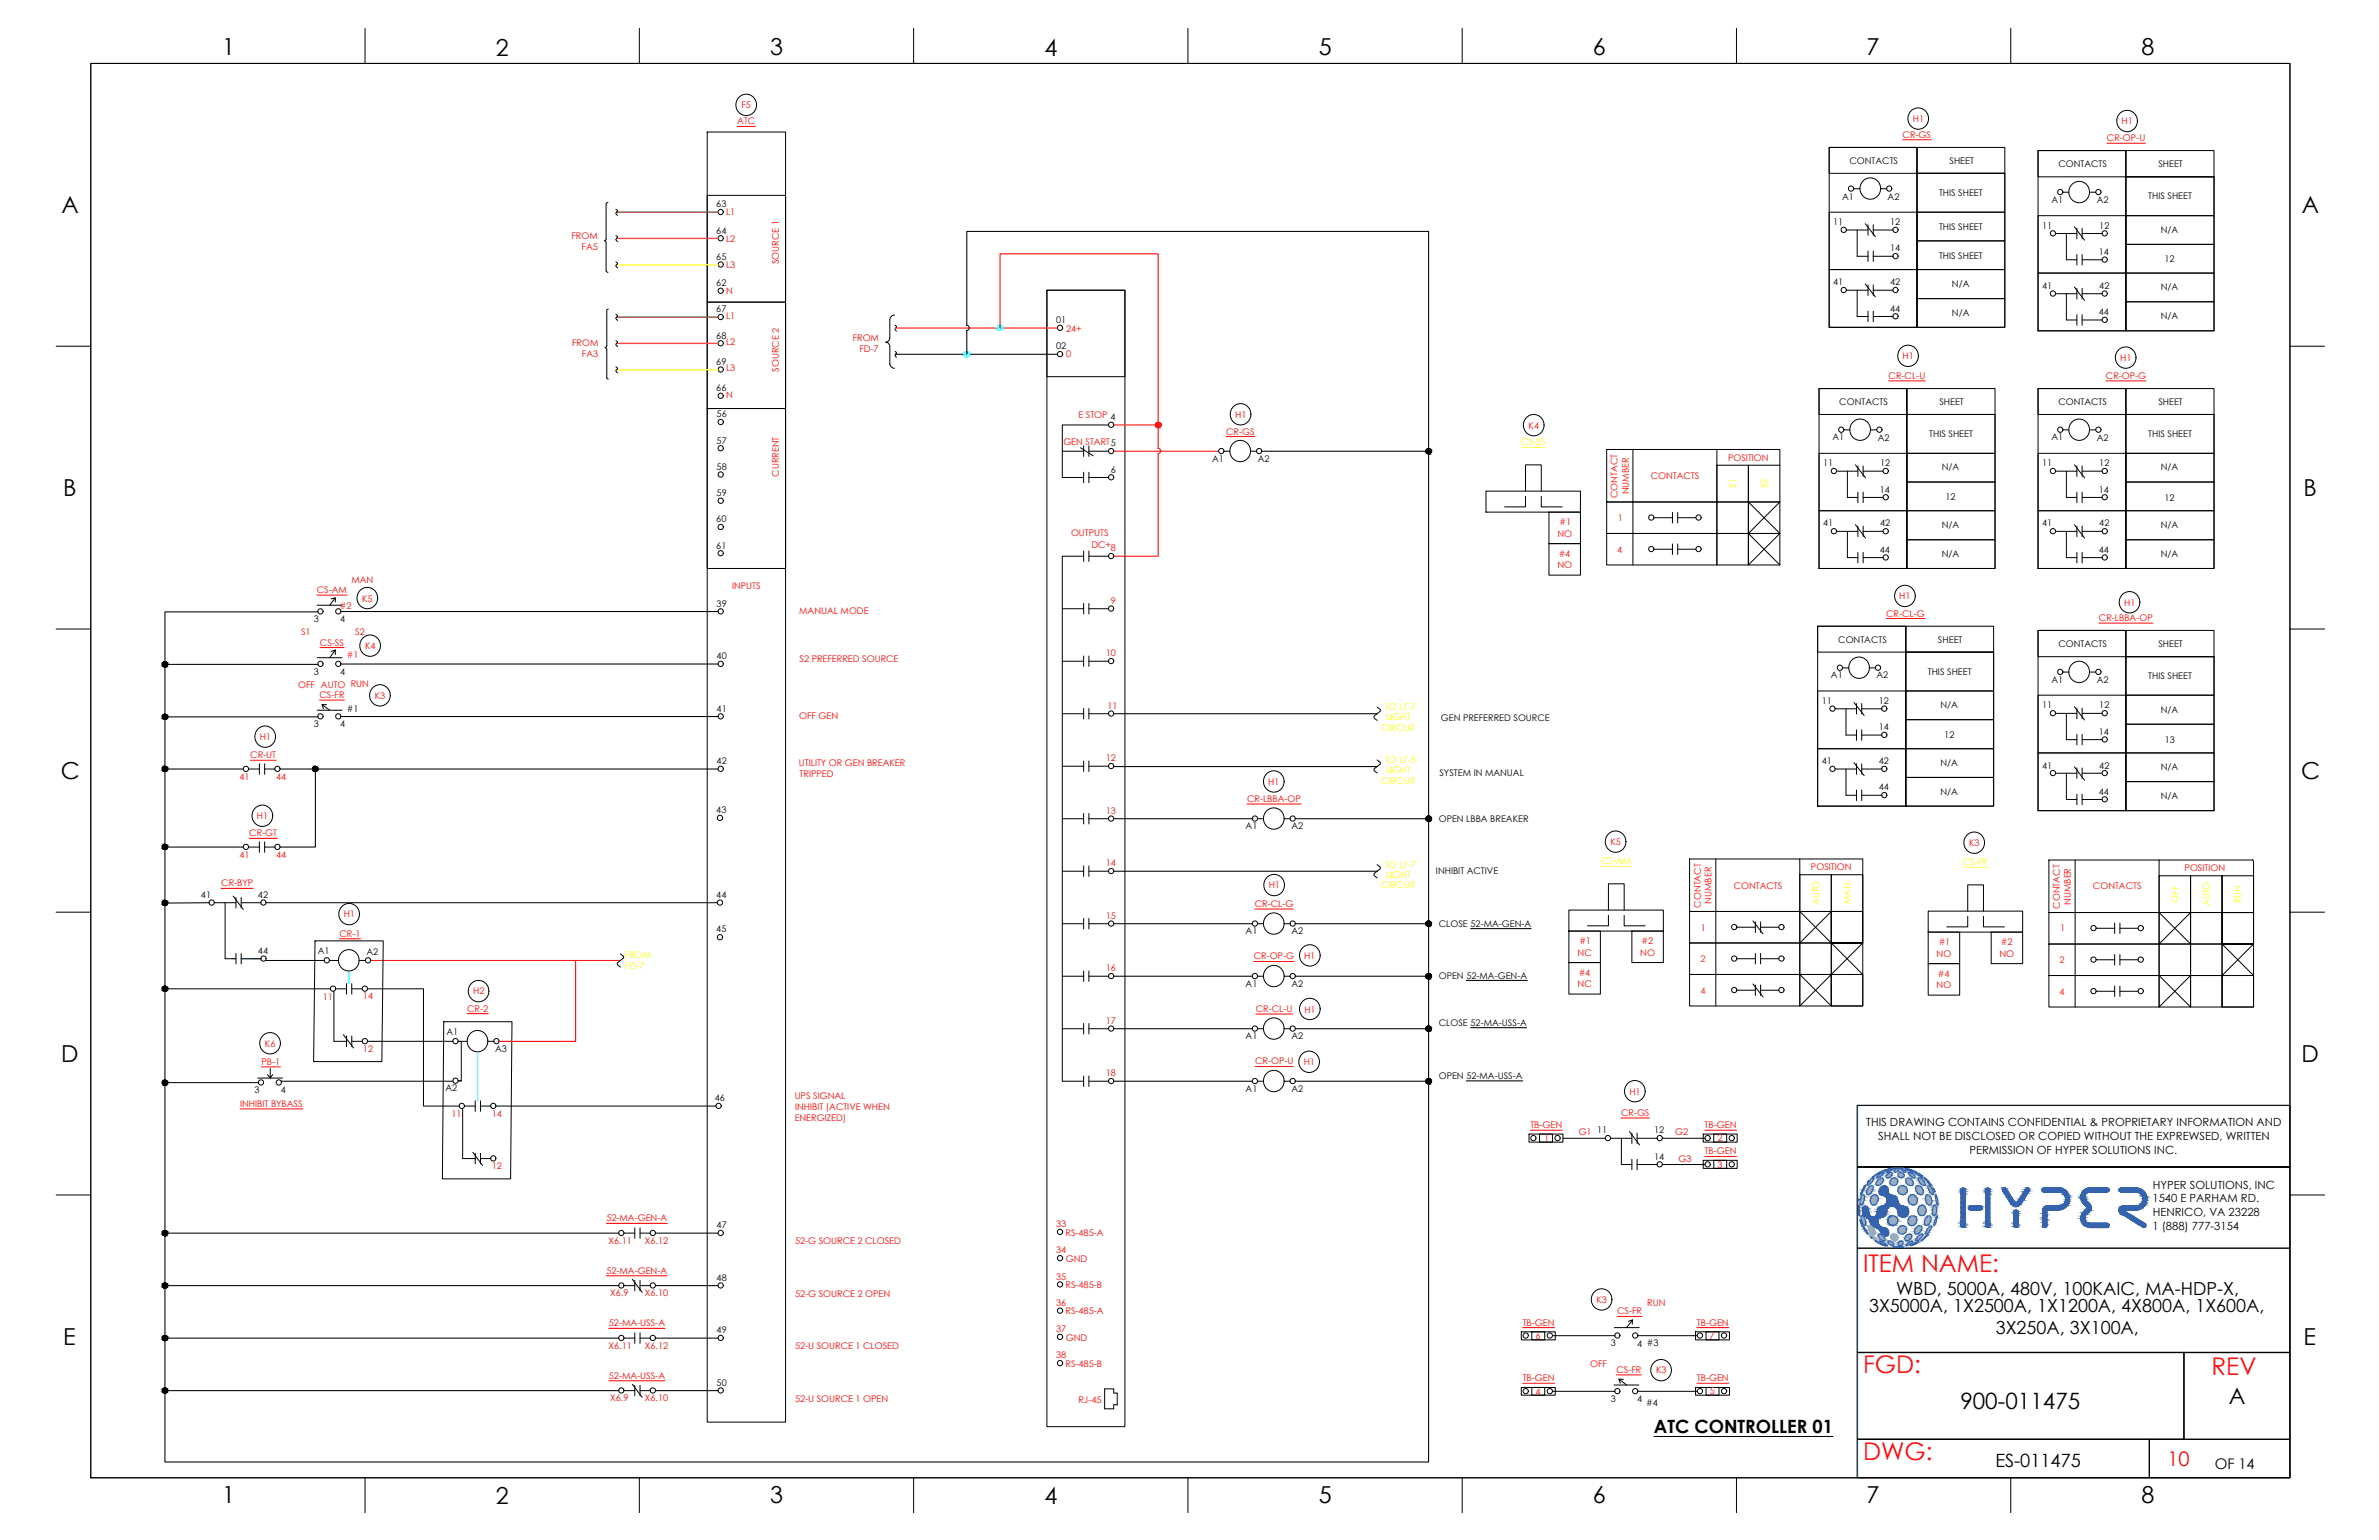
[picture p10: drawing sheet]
<svg xmlns="http://www.w3.org/2000/svg" width="432mm" height="279mm" viewBox="0 0 432 279" stroke-linecap="round" stroke-linejoin="round" font-family="sans-serif">
<defs><g id="words">
<g font-size="4.4" fill="#f00">
<text x="338.2" y="230.8">ITEM NAME:</text>
<text x="338.2" y="249.1">FGD:</text>
<text x="401.4" y="249.4">REV</text>
<text x="338.2" y="264.9">DWG:</text>
</g>
<g font-size="4.2">
<text x="40.4" y="10">1</text>
<text x="90" y="10.1">2</text>
<text x="139.8" y="10">3</text>
<text x="189.6" y="10.1">4</text>
<text x="239.4" y="10">5</text>
<text x="289.1" y="10">6</text>
<text x="338.8" y="10">7</text>
<text x="388.7" y="10">8</text>
<text x="11.1" y="38.7">A</text>
<text x="417.8" y="38.7">A</text>
<text x="11.5" y="90">B</text>
<text x="418.1" y="90">B</text>
<text x="11" y="141.3">C</text>
<text x="417.7" y="141.3">C</text>
<text x="11.1" y="192.7">D</text>
<text x="417.7" y="192.7">D</text>
<text x="11.5" y="244">E</text>
<text x="418.1" y="244">E</text>
<text x="40.4" y="272.7">1</text>
<text x="90" y="272.8">2</text>
<text x="139.8" y="272.7">3</text>
<text x="189.6" y="272.8">4</text>
<text x="239.4" y="272.7">5</text>
<text x="289.1" y="272.7">6</text>
<text x="338.8" y="272.7">7</text>
<text x="388.7" y="272.7">8</text>
</g>
<g font-size="4.1">
<text x="355.8" y="255.7">900-011475</text>
<text x="404.5" y="254.7">A</text>
</g>
<text font-size="3.6" fill="#f00" x="393.4" y="266">10</text>
<g font-size="3.3">
<text x="339.2" y="238.1">3X5000A, 1X2500A, 1X1200A, 4X800A, 1X600A,</text>
<text x="344.1" y="235">WBD, 5000A, 480V, 100KAIC, MA-HDP-X,</text>
<text x="362.2" y="242">3X250A, 3X100A,</text>
<text x="300.2" y="259.9">ATC CONTROLLER 01</text>
<text x="362.2" y="266.1">ES-011475</text>
</g>
<text font-size="2.7" x="402" y="266.5">OF 14</text>
<g font-size="2">
<text x="338.7" y="204.4">THIS DRAWING CONTAINS CONFIDENTIAL &amp; PROPRIETARY INFORMATION AND</text>
<text x="340.9" y="206.8">SHALL NOT BE DISCLOSED OR COPIED WITHOUT THE EXPREWSED, WRITTEN</text>
<text x="357.5" y="209.3">PERMISSION OF HYPER SOLUTIONS INC.</text>
<text x="390.7" y="215.7">HYPER SOLUTIONS, INC</text>
<text x="390.7" y="218.1">1540 E PARHAM RD.</text>
<text x="390.7" y="220.6">HENRICO, VA 23228</text>
<text x="390.7" y="223.2">1 (888) 777-3154</text>
</g>
<g font-size="1.7" fill="#f00">
<text x="133.8" y="22.6">ATC</text>
<text x="134.6" y="19.6">F5</text>
<text x="347.2" y="22.1">H1</text>
<text x="385.1" y="22.6">H1</text>
<text x="345.3" y="25">CR-GS</text>
<text x="382.4" y="25.6">CR-OP-U</text>
<text x="131.8" y="39.1">L1</text>
<text x="103.7" y="43.4">FROM</text>
<text x="105.6" y="45.4">FA5</text>
<text x="131.8" y="43.9">L2</text>
<text x="141.4" y="48" transform="rotate(-90 141.4 48)">SOURCE 1</text>
<text x="131.8" y="48.6">L3</text>
<text x="131.8" y="53.4">N</text>
<text x="131.8" y="57.9">L1</text>
<text x="103.9" y="62.8">FROM</text>
<text x="105.6" y="64.8">FA3</text>
<text x="131.8" y="62.6">L2</text>
<text x="154.8" y="61.9">FROM</text>
<text x="156" y="63.8">FD-7</text>
<text x="193.5" y="64.8">0</text>
<text x="193.5" y="60.1">24+</text>
<text x="345.3" y="65.2">H1</text>
<text x="384.8" y="65.5">H1</text>
<text x="131.8" y="67.4">L3</text>
<text x="141.4" y="67.5" transform="rotate(-90 141.4 67.5)">SOURCE 2</text>
<text x="342.8" y="68.7">CR-CL-U</text>
<text x="382.2" y="68.7">CR-OP-G</text>
<text x="131.8" y="72.2">N</text>
<text x="195.7" y="75.9">E STOP 4</text>
<text x="224.2" y="75.8">H1</text>
<text x="277.5" y="77.8">K4</text>
<text x="193" y="80.7">GEN START5</text>
<text x="222.5" y="78.9">CR-GS</text>
<text x="313.7" y="83.6">POSITION</text>
<text x="141.4" y="86.5" transform="rotate(-90 141.4 86.5)">CURRENT</text>
<text x="295.6" y="89.7" transform="rotate(-90 295.6 89.7)">NUMBER</text>
<text x="299.6" y="86.9">CONTACTS</text>
<text x="283" y="95.3">#1</text>
<text x="293.6" y="90.4" transform="rotate(-90 293.6 90.4)">CONTACT</text>
<text x="293.7" y="94.6">1</text>
<text x="194.4" y="97.3">OUTPUTS</text>
<text x="198.1" y="99.4">DC+</text>
<text x="201.6" y="100">8</text>
<text x="282.7" y="97.4">NO</text>
<text x="282.9" y="101">#4</text>
<text x="293.5" y="100.3">4</text>
<text x="57.5" y="107.6">CS-AM</text>
<text x="63.8" y="105.7">MAN</text>
<text x="132.9" y="106.8">INPUTS</text>
<text x="282.7" y="103.1">NO</text>
<text x="61.7" y="110.5">#2</text>
<text x="65.8" y="109.2">K5</text>
<text x="145.1" y="111.3">MANUAL MODE</text>
<text x="201.6" y="109.6">9</text>
<text x="342.4" y="111.9">CR-CL-G</text>
<text x="344.7" y="108.7">H1</text>
<text x="381" y="112.7">CR-LBBA-OP</text>
<text x="385.5" y="109.9">H1</text>
<text x="54.6" y="115.3">S1</text>
<text x="58.1" y="117.2">CS-SS</text>
<text x="63" y="119.5">#1</text>
<text x="64.5" y="115.3">S2</text>
<text x="66.3" y="117.8">K4</text>
<text x="200.7" y="119.1">10</text>
<text x="54.1" y="124.8">OFF AUTO RUN</text>
<text x="145.1" y="120">S2 PREFERRED SOURCE</text>
<text x="58" y="126.7">CS-FR</text>
<text x="68" y="126.8">K3</text>
<text x="145.1" y="130.4">OFF GEN</text>
<text x="201" y="128.6">11</text>
<text x="45.4" y="137.6">CR-UT</text>
<text x="47.1" y="134.3">H1</text>
<text x="43.5" y="141.4">41</text>
<text x="50.1" y="141.4">44</text>
<text x="145" y="139">UTILITY OR GEN BREAKER</text>
<text x="145.1" y="141">TRIPPED</text>
<text x="200.7" y="138.1">12</text>
<text x="230.2" y="142.4">H1</text>
<text x="46.6" y="148.7">H1</text>
<text x="200.7" y="147.7">13</text>
<text x="226.3" y="145.5">CR-LBBA-OP</text>
<text x="43.5" y="155.6">41</text>
<text x="45.2" y="151.7">CR-GT</text>
<text x="50.1" y="155.6">44</text>
<text x="292.3" y="153.4">K5</text>
<text x="357.4" y="153.5">K3</text>
<text x="40.2" y="160.8">CR-BYP</text>
<text x="200.7" y="157.2">14</text>
<text x="230.3" y="161.2">H1</text>
<text x="314.7" y="161.2">CONTACTS</text>
<text x="328.7" y="157.9">POSITION</text>
<text x="379.9" y="161.4">CONTACTS</text>
<text x="396.5" y="158">POSITION</text>
<text x="62.4" y="166.4">H1</text>
<text x="200.7" y="166.7">15</text>
<text x="227.7" y="164.5">CR-CL-G</text>
<text x="308.7" y="164.7" transform="rotate(-90 308.7 164.7)">CONTACT</text>
<text x="310.7" y="164" transform="rotate(-90 310.7 164)">NUMBER</text>
<text x="373.9" y="164.9" transform="rotate(-90 373.9 164.9)">CONTACT</text>
<text x="375.9" y="164.2" transform="rotate(-90 375.9 164.2)">NUMBER</text>
<text x="61.6" y="170">CR-1</text>
<text x="236.7" y="173.9">H1</text>
<text x="286.3" y="173.4">NC</text>
<text x="286.7" y="171.3">#1</text>
<text x="297.7" y="173.4">NO</text>
<text x="298" y="171.3">#2</text>
<text x="308.7" y="168.9">1</text>
<text x="351.5" y="173.6">NO</text>
<text x="351.9" y="171.5">#1</text>
<text x="362.9" y="173.6">NO</text>
<text x="363.2" y="171.5">#2</text>
<text x="373.9" y="169">1</text>
<text x="200.7" y="176.2">16</text>
<text x="227.5" y="174.1">CR-OP-G</text>
<text x="286.3" y="179.1">NC</text>
<text x="286.5" y="177.1">#4</text>
<text x="308.6" y="174.6">2</text>
<text x="351.5" y="179.3">NO</text>
<text x="351.8" y="177.2">#4</text>
<text x="373.8" y="174.8">2</text>
<text x="58.6" y="181.4">11</text>
<text x="65.9" y="181.3">14</text>
<text x="84.8" y="183.5">CR-2</text>
<text x="85.9" y="180.4">H2</text>
<text x="200.7" y="185.8">17</text>
<text x="227.9" y="183.6">CR-CL-U</text>
<text x="236.8" y="183.7">H1</text>
<text x="308.6" y="180.3">4</text>
<text x="373.8" y="180.5">4</text>
<text x="48.1" y="189.9">K6</text>
<text x="65.9" y="190.8">12</text>
<text x="47.5" y="193.2">PB-1</text>
<text x="200.7" y="195.3">18</text>
<text x="227.8" y="193.1">CR-OP-U</text>
<text x="236.6" y="193.2">H1</text>
<text x="43.6" y="200.9">INHIBIT BYBASS</text>
<text x="81.9" y="202.6">11</text>
<text x="89.2" y="202.6">14</text>
<text x="144.2" y="199.3">UPS SIGNAL</text>
<text x="144.2" y="203.4">ENERGIZED)</text>
<text x="144.3" y="201.4">INHIBIT (ACTIVE WHEN</text>
<text x="294.2" y="202.5">CR-GS</text>
<text x="295.7" y="198.6">H1</text>
<text x="277.8" y="204.7">TB-GEN</text>
<text x="280.3" y="207.1">1</text>
<text x="286.5" y="206">G1</text>
<text x="304.1" y="206">G2</text>
<text x="309.4" y="204.7">TB-GEN</text>
<text x="309.4" y="209.4">TB-GEN</text>
<text x="311.7" y="207.1">2</text>
<text x="89.2" y="212.2">12</text>
<text x="304.6" y="210.8">G3</text>
<text x="311.7" y="211.9">3</text>
<text x="110.1" y="221.6">52-MA-GEN-A</text>
<text x="110.5" y="225.6">X6.11</text>
<text x="117.1" y="225.6">X6.12</text>
<text x="144.3" y="225.8">52-G SOURCE 2 CLOSED</text>
<text x="191.7" y="222.6">33</text>
<text x="191.7" y="227.4">34</text>
<text x="193.4" y="224.2">RS-485-A</text>
<text x="110.1" y="231.1">52-MA-GEN-A</text>
<text x="191.7" y="232.2">35</text>
<text x="193.4" y="233.7">RS-485-B</text>
<text x="193.4" y="228.9">GND</text>
<text x="110.8" y="235.2">X6.9</text>
<text x="117.1" y="235.2">X6.10</text>
<text x="144.3" y="235.3">52-G SOURCE 2 OPEN</text>
<text x="191.7" y="236.9">36</text>
<text x="193.4" y="238.5">RS-485-A</text>
<text x="289.8" y="236.4">K3</text>
<text x="293.5" y="238.5">CS-FR</text>
<text x="299" y="236.9">RUN</text>
<text x="110.5" y="244.7">X6.11</text>
<text x="110.5" y="240.6">52-MA-USS-A</text>
<text x="117.1" y="244.7">X6.12</text>
<text x="144.3" y="244.8">52-U SOURCE 1 CLOSED</text>
<text x="191.7" y="241.7">37</text>
<text x="193.4" y="243.2">GND</text>
<text x="276.4" y="240.5">TB-GEN</text>
<text x="278.7" y="243">6</text>
<text x="308" y="240.5">TB-GEN</text>
<text x="310.3" y="242.9">7</text>
<text x="110.5" y="250.1">52-MA-USS-A</text>
<text x="191.7" y="246.5">38</text>
<text x="193.4" y="248">RS-485-B</text>
<text x="276.4" y="250.6">TB-GEN</text>
<text x="288.6" y="248">OFF</text>
<text x="293.4" y="249.1">CS-FR</text>
<text x="300.6" y="249.2">K3</text>
<text x="308" y="250.6">TB-GEN</text>
<text x="110.8" y="254.2">X6.9</text>
<text x="117.1" y="254.2">X6.10</text>
<text x="144.3" y="254.3">52-U SOURCE 1 OPEN</text>
<text x="195.7" y="254.5">RJ-45</text>
<text x="278.7" y="253.1">4</text>
<text x="310.4" y="253">5</text>
</g>
<g font-size="1.7">
<text x="335.7" y="29.7">CONTACTS</text>
<text x="353.9" y="29.7">SHEET</text>
<text x="351.9" y="35.6">THIS SHEET</text>
<text x="373.6" y="30.3">CONTACTS</text>
<text x="391.8" y="30.3">SHEET</text>
<text x="130" y="37.6">63</text>
<text x="332.7" y="40.8">11</text>
<text x="334.4" y="36.2">A1</text>
<text x="342.6" y="36.2">A2</text>
<text x="343.1" y="40.8">12</text>
<text x="351.9" y="41.7">THIS SHEET</text>
<text x="370.7" y="41.5">11</text>
<text x="372.3" y="36.8">A1</text>
<text x="380.6" y="36.8">A2</text>
<text x="381" y="41.5">12</text>
<text x="389.9" y="36.1">THIS SHEET</text>
<text x="130" y="42.4">64</text>
<text x="130" y="47.1">65</text>
<text x="343.1" y="45.6">14</text>
<text x="351.9" y="46.9">THIS SHEET</text>
<text x="381" y="46.2">14</text>
<text x="392.2" y="42.2">N/A</text>
<text x="392.8" y="47.6">12</text>
<text x="130" y="51.9">62</text>
<text x="332.7" y="51.8">41</text>
<text x="343.1" y="51.8">42</text>
<text x="354.3" y="52.1">N/A</text>
<text x="370.7" y="52.4">41</text>
<text x="381" y="52.4">42</text>
<text x="392.2" y="52.7">N/A</text>
<text x="130" y="56.7">67</text>
<text x="191.7" y="58.6">01</text>
<text x="343.1" y="56.5">44</text>
<text x="354.3" y="57.3">N/A</text>
<text x="381" y="57.2">44</text>
<text x="392.2" y="57.9">N/A</text>
<text x="130" y="61.4">68</text>
<text x="191.7" y="63.4">02</text>
<text x="130" y="66.2">69</text>
<text x="130" y="70.9">66</text>
<text x="130.1" y="75.7">56</text>
<text x="333.8" y="73.5">CONTACTS</text>
<text x="352" y="73.5">SHEET</text>
<text x="373.6" y="73.5">CONTACTS</text>
<text x="391.8" y="73.5">SHEET</text>
<text x="130.1" y="80.5">57</text>
<text x="220" y="83.8">A1</text>
<text x="228.3" y="83.8">A2</text>
<text x="332.6" y="79.9">A1</text>
<text x="340.8" y="80">A2</text>
<text x="350.2" y="79.3">THIS SHEET</text>
<text x="372.3" y="79.9">A1</text>
<text x="380.6" y="80">A2</text>
<text x="389.9" y="79.3">THIS SHEET</text>
<text x="130.1" y="85.2">58</text>
<text x="130.1" y="90">59</text>
<text x="201.6" y="85.7">6</text>
<text x="330.9" y="84.6">11</text>
<text x="341.2" y="89.4">14</text>
<text x="341.3" y="84.6">12</text>
<text x="352.5" y="85.4">N/A</text>
<text x="370.7" y="84.6">11</text>
<text x="381" y="89.4">14</text>
<text x="381" y="84.6">12</text>
<text x="392.2" y="85.4">N/A</text>
<text x="130" y="94.8">60</text>
<text x="330.9" y="95.5">41</text>
<text x="341.3" y="95.5">42</text>
<text x="352.5" y="95.8">N/A</text>
<text x="353.1" y="90.7">12</text>
<text x="370.7" y="95.5">41</text>
<text x="381" y="95.5">42</text>
<text x="392.2" y="95.8">N/A</text>
<text x="392.8" y="90.8">12</text>
<text x="130" y="99.5">61</text>
<text x="341.2" y="100.3">44</text>
<text x="352.5" y="101">N/A</text>
<text x="381" y="100.3">44</text>
<text x="392.2" y="101">N/A</text>
<text x="57" y="112.9">3</text>
<text x="61.8" y="112.9">4</text>
<text x="130.1" y="110.1">39</text>
<text x="130.1" y="119.6">40</text>
<text x="333.7" y="116.6">CONTACTS</text>
<text x="351.8" y="116.6">SHEET</text>
<text x="373.6" y="117.4">CONTACTS</text>
<text x="391.8" y="117.4">SHEET</text>
<text x="57" y="122.4">3</text>
<text x="61.8" y="122.4">4</text>
<text x="332.3" y="123.1">A1</text>
<text x="340.6" y="123.1">A2</text>
<text x="349.9" y="122.4">THIS SHEET</text>
<text x="372.3" y="123.8">A1</text>
<text x="380.6" y="123.8">A2</text>
<text x="389.9" y="123.2">THIS SHEET</text>
<text x="57" y="131.9">3</text>
<text x="61.8" y="132">4</text>
<text x="63" y="129.1">#1</text>
<text x="130.1" y="129.1">41</text>
<text x="261.5" y="130.8">GEN PREFERRED SOURCE</text>
<text x="330.7" y="127.7">11</text>
<text x="341" y="127.7">12</text>
<text x="352.2" y="128.5">N/A</text>
<text x="370.7" y="128.5">11</text>
<text x="381" y="128.5">12</text>
<text x="392.2" y="129.3">N/A</text>
<text x="341" y="132.5">14</text>
<text x="352.9" y="133.9">12</text>
<text x="381" y="133.3">14</text>
<text x="392.9" y="134.8">13</text>
<text x="130.1" y="138.6">42</text>
<text x="261.3" y="140.8">SYSTEM IN MANUAL</text>
<text x="330.7" y="138.6">41</text>
<text x="341" y="138.6">42</text>
<text x="341" y="143.4">44</text>
<text x="352.2" y="139">N/A</text>
<text x="370.7" y="139.5">41</text>
<text x="381" y="139.5">42</text>
<text x="392.2" y="139.7">N/A</text>
<text x="130" y="147.5">43</text>
<text x="261.1" y="149.1">OPEN LBBA BREAKER</text>
<text x="352.2" y="144.2">N/A</text>
<text x="381" y="144.2">44</text>
<text x="392.2" y="144.9">N/A</text>
<text x="226.1" y="150.4">A1</text>
<text x="234.4" y="150.4">A2</text>
<text x="260.6" y="158.6">INHIBIT ACTIVE</text>
<text x="36.5" y="162.9">41</text>
<text x="46.8" y="162.9">42</text>
<text x="130" y="162.9">44</text>
<text x="46.8" y="173.1">44</text>
<text x="57.7" y="173.1">A1</text>
<text x="66.5" y="173.2">A2</text>
<text x="130" y="169.2">45</text>
<text x="226.1" y="169.5">A1</text>
<text x="234.4" y="169.5">A2</text>
<text x="261.1" y="168.1">CLOSE 52-MA-GEN-A</text>
<text x="226.1" y="179">A1</text>
<text x="234.4" y="179">A2</text>
<text x="261.1" y="177.6">OPEN 52-MA-GEN-A</text>
<text x="81.1" y="187.8">A1</text>
<text x="89.9" y="190.8">A3</text>
<text x="226.1" y="188.5">A1</text>
<text x="234.4" y="188.5">A2</text>
<text x="261.1" y="186.1">CLOSE 52-MA-USS-A</text>
<text x="261.1" y="195.7">OPEN 52-MA-USS-A</text>
<text x="46.2" y="198.4">3</text>
<text x="51" y="198.4">4</text>
<text x="80.9" y="198">A2</text>
<text x="129.8" y="199.8">46</text>
<text x="226.1" y="198.1">A1</text>
<text x="234.4" y="198.1">A2</text>
<text x="289.9" y="205.6">11</text>
<text x="300.3" y="205.6">12</text>
<text x="300.3" y="210.4">14</text>
<text x="130.1" y="222.8">47</text>
<text x="130.1" y="232.4">48</text>
<text x="130.1" y="241.9">49</text>
<text x="292.4" y="244.2">3</text>
<text x="297.1" y="244.3">4 #3</text>
<text x="130.1" y="251.4">50</text>
<text x="292.4" y="254.3">3</text>
<text x="297.1" y="254.4">4</text>
<text x="298.8" y="255.1">#4</text>
</g>
<g font-size="1.7" fill="#ff0">
<text x="276.1" y="80.8">CS-SS</text>
<text x="315.1" y="88.5" transform="rotate(-90 315.1 88.5)">S1</text>
<text x="320.8" y="88.6" transform="rotate(-90 320.8 88.6)">S2</text>
<text x="251.4" y="128.9">TO LT-7</text>
<text x="251.6" y="130.6">LIGHT</text>
<text x="250.7" y="132.6">CIRCUIT</text>
<text x="250.7" y="142.2">CIRCUIT</text>
<text x="251.4" y="138.4">TO LT-5</text>
<text x="251.6" y="140.2">LIGHT</text>
<text x="250.7" y="161.2">CIRCUIT</text>
<text x="251.4" y="157.4">TO LT-7</text>
<text x="251.6" y="159.2">LIGHT</text>
<text x="290.6" y="156.8">CS-AM</text>
<text x="356.3" y="157">CS-FR</text>
<text x="330.2" y="164.2" transform="rotate(-90 330.2 164.2)">AUTO</text>
<text x="335.9" y="164" transform="rotate(-90 335.9 164)">MAN</text>
<text x="395.4" y="163.8" transform="rotate(-90 395.4 163.8)">OFF</text>
<text x="401.1" y="164.4" transform="rotate(-90 401.1 164.4)">AUTO</text>
<text x="406.7" y="163.9" transform="rotate(-90 406.7 163.9)">RUN</text>
<text x="113.4" y="173.9">FROM</text>
<text x="113.4" y="175.8">FD-7</text>
</g>
</g></defs>
<!-- layer: GRID -->
<path d="M415.6 200.5h-78.5v67.5" fill="none" stroke="#6ec1dd" stroke-width=".25"/>
<!-- layer: DEVICE -->
<g fill="none" stroke="#000" stroke-width=".18">
<path d="M128.4 24h14.2v234h-14.2zM128.4 35.4h14.2v19.4h-14.2zM332 38.5h15.9v10.4h-15.9zM332 26.7h15.9v32.7h-15.9zM332 26.7h15.9v4.7h-15.9zM347.9 31.4h16v28h-16zM347.9 26.7h16v4.7h-16zM347.9 31.4h16v7.1h-16zM347.9 38.5h16v5.2h-16zM369.9 39.1h16v10.4h-16zM369.9 27.3h16v32.7h-16zM369.9 27.3h16v4.8h-16z"/>
<path d="M385.9 32.1h16v27.9h-16zM385.9 27.3h16v4.8h-16zM385.9 32.1h16v7h-16zM385.9 39.1h16v5.2h-16zM128.4 54.8h14.2v19.3h-14.2zM190 52.7h14.2v15.6h-14.2zM332 48.9h15.9v10.5h-15.9zM347.9 43.7h16v5.2h-16zM347.9 48.9h16v5.3h-16zM347.9 54.2h16v5.2h-16zM369.9 49.5h16v10.5h-16zM385.9 44.3h16v5.2h-16z"/>
<path d="M385.9 49.5h16v5.3h-16zM385.9 54.8h16v5.2h-16zM128.4 74.1h14.2v29h-14.2zM330.2 70.5h15.9v32.6h-15.9zM330.2 70.5h15.9v4.7h-15.9zM346.1 75.2h16v27.9h-16zM346.1 70.5h16v4.7h-16zM346.1 75.2h16v7h-16zM369.9 70.5h16v32.6h-16zM369.9 70.5h16v4.7h-16zM385.9 75.2h16v27.9h-16zM385.9 70.5h16v4.7h-16z"/>
<path d="M385.9 75.2h16v7h-16zM196.1 81.2l2.3 1.5M330.2 92.7h15.9v10.4h-15.9zM330.2 82.2h15.9v10.5h-15.9zM346.1 82.2h16v5.3h-16zM346.1 87.5h16v5.2h-16zM346.1 92.7h16v5.2h-16zM346.1 97.9h16v5.2h-16zM369.9 92.7h16v10.4h-16zM369.9 82.2h16v10.5h-16zM385.9 82.2h16v5.3h-16zM385.9 87.5h16v5.2h-16z"/>
<path d="M385.9 92.7h16v5.2h-16zM385.9 97.9h16v5.2h-16zM329.9 113.6h16v32.7h-16zM329.9 113.6h16v4.7h-16zM345.9 118.3h16v28h-16zM345.9 113.6h16v4.7h-16zM345.9 118.3h16v7.1h-16zM369.9 114.4h16v32.7h-16zM369.9 114.4h16v4.7h-16zM385.9 119.1h16v28h-16zM385.9 114.4h16v4.7h-16zM385.9 119.1h16v7h-16z"/>
<path d="M329.9 135.8h16v10.5h-16zM329.9 125.4h16v10.4h-16zM345.9 125.4h16v5.2h-16zM345.9 130.6h16v5.2h-16zM345.9 135.8h16v5.2h-16zM369.9 136.6h16v10.5h-16zM369.9 126.1h16v10.5h-16zM385.9 126.1h16v5.3h-16zM385.9 131.4h16v5.2h-16zM385.9 136.6h16v5.2h-16zM332.4 158.7h5.7v6.7h-5.7zM345.9 141h16v5.3h-16z"/>
<path d="M385.9 141.8h16v5.3h-16zM403.3 158.9h5.7v6.7h-5.7zM332.4 171.1h5.7v11.4h-5.7zM403.3 171.3h5.7v11.4h-5.7zM283.7 206.5h7.7M301.8 206.5h7.7M301.8 211.3h7.7M337.1 211.7h78.5M281.8 252.4h11.3M281.8 242.3h11.3M297.3 252.4h10.8M297.3 242.3h10.8"/>
<path d="M300.2 260.6h32.5"/>
<circle cx="135.4" cy="19" r="1.91"/>
<circle cx="348.1" cy="21.5" r="1.91"/>
<circle cx="386" cy="22" r="1.91"/>
<circle cx="225.1" cy="75.2" r="1.91"/>
<circle cx="346.3" cy="64.6" r="1.91"/>
<circle cx="385.8" cy="64.9" r="1.91"/>
<circle cx="345.7" cy="108.1" r="1.91"/>
<circle cx="386.5" cy="109.3" r="1.91"/>
<circle cx="48.1" cy="133.6" r="1.91"/>
<circle cx="47.6" cy="148" r="1.91"/>
<circle cx="231.2" cy="141.8" r="1.91"/>
<circle cx="63.3" cy="165.8" r="1.91"/>
<circle cx="86.8" cy="179.8" r="1.91"/>
<circle cx="231.2" cy="160.6" r="1.91"/>
<circle cx="237.7" cy="173.3" r="1.91"/>
<circle cx="237.6" cy="192.6" r="1.91"/>
<circle cx="237.7" cy="183.1" r="1.91"/>
<circle cx="296.7" cy="198" r="1.91"/>
</g>
<!-- layer: 0 -->
<g fill="none" stroke="#000" stroke-width=".18">
<path d="M16.5 11.5h399.1v256.6h-399.1zM66.3 5.2v6.3M116 5.2v6.3M165.8 5.2v6.3M215.6 5.2v6.3M265.4 5.2v6.3M315.2 5.2v6.3M365 5.2v6.3M110.4 36.7l-.4 .3v6.4M111.8 38l.3 .2-.3 .4 .3 .5M336.5 34.2h1.1M341.4 34.2h1.1"/>
<path d="M374.4 34.9h1.1M379.3 34.9h1.1M109.7 43.6l.3 .4M110 44v5.1l.4 .3M110 43.4l-.3 .3M110.1 56.5v6.3M110.4 56.1l-.3 .3M111.8 57l.3 .3-.3 .4 .3 .4M111.8 47.5l.3 .3-.3 .3 .3 .5M111.8 42.7l.3 .3-.3 .4 .3 .4M161.5 58v3.3M162.4 57.2a.86 .86 0 0 0-.9 .7"/>
<path d="M162.5 59l.2 .3-.2 .3 .2 .5M190 52.7h14.2v206.1h-14.2zM335.2 41.7h3.9M335.2 52.7h3.9M337.1 41.7v4.8h2M337.1 52.7v4.7h2M338.5 40.6l1.9 2.3M338.5 51.5l1.9 2.4M339.1 40.8v1.9M339.1 45.5v1.9M339.1 51.7v1.9M339.1 56.5v1.9"/>
<path d="M340 41.7h3.6M340 40.8v1.9M340 45.5v1.9M340 51.7v1.9M340 56.5v1.9M340 46.5h3.6M340 52.7h3.6M340 57.4h3.6M373.1 42.4h3.9M373.1 53.3h3.9M375.1 42.4v4.7h1.9M375.1 53.3v4.8h1.9"/>
<path d="M376.5 41.2l1.9 2.4M376.5 52.1l1.9 2.4M377 41.4v1.9M377 46.2v1.9M377 52.3v1.9M377 57.1v1.9M377.9 42.4h3.6M377.9 41.4v1.9M377.9 46.2v1.9M377.9 52.3v1.9M377.9 57.1v1.9M377.9 47.1h3.6"/>
<path d="M377.9 53.3h3.6M377.9 58.1h3.6M10.2 62.8h6.3M110.1 68.5l.3 .3M110.1 62.7l-.3 .4 .3 .3v5.1M111.8 66.6l.3 .2-.3 .4 .3 .4M111.8 61.8l.3 .3-.3 .3 .3 .5M160.8 62.1a.86 .86 0 0 1 .7 .8M161.5 61.3a.86 .86 0 0 1-.7 .8M161.5 62.9v3.2M161.5 66.1a.86 .86 0 0 0 .9 .7M162.5 63.8l.2 .2-.2 .4 .2 .4"/>
<path d="M201.3 77.1h-8.5v9.5h3.9M334.7 78h1.1M339.6 78h1M374.4 78h1.1M379.3 78h1.1M415.6 62.8h6.3M192.8 81.9h3.9M196.7 80.9v1.9M196.7 85.7v1.9M196.7 100v1.9M197.6 81.9h3.7M197.6 80.9v1.9"/>
<path d="M197.6 85.7v1.9M197.6 100v1.9M197.6 86.6h3.7M222.2 81.9h1M227 81.9h1.1M269.7 89.1h17.2v3.8h-17.2zM276.9 90.1v1.9h-3.8M276.9 89.1v-4.8h2.8v4.8M279.7 90.1v1.9h3.9M281.1 92.9h5.8v5.7h-5.8zM281.1 98.6h5.8v5.7h-5.8zM291.6 81.5h20v9.6h-20z"/>
<path d="M291.6 91.1h20v5.7h-20zM291.6 96.8h20v5.7h-20zM296.4 81.5v21M300.2 93.9h3.4M300.2 99.6h3.4M303.6 93v1.9M303.6 98.7v1.9M304.5 93.9h3.3M304.5 93v1.9M304.5 98.7v1.9M304.5 99.6h3.3M311.6 81.5h11.5v2.9"/>
<path d="M311.6 84.4h5.7v6.7h-5.7zM311.6 91.1h5.7v5.7h-5.7zM311.6 96.8h5.7v5.7h-5.7zM317.3 84.4h5.8v6.7h-5.8zM317.3 91.1h5.8v5.7h-5.8zM317.3 96.8h5.8v5.7h-5.8zM317.3 91.1l5.8 5.7-5.8 5.7M317.3 96.8l5.8 5.7M323.1 91.1l-5.8 5.7M333.3 85.5h3.9M333.3 96.4h3.9M335.3 85.5v4.7h1.9"/>
<path d="M335.3 96.4v4.8h1.9M336.8 84.3l1.8 2.4M336.8 95.2l1.8 2.4M337.2 84.5v1.9M337.2 89.3v1.9M337.2 95.5v1.9M338.2 85.5h3.6M338.2 84.5v1.9M338.2 89.3v1.9M338.2 95.5v1.9M338.2 90.2h3.6M338.2 96.4h3.6"/>
<path d="M373.1 85.5h3.9M373.1 96.4h3.9M375.1 85.5v4.7h1.9M375.1 96.4v4.8h1.9M376.5 84.3l1.9 2.4M376.5 95.2l1.9 2.4M377 84.5v1.9M377 89.3v1.9M377 95.5v1.9M377.9 85.5h3.6M377.9 90.2h3.6M377.9 96.4h3.6"/>
<path d="M377.9 84.5v1.9M377.9 89.3v1.9M377.9 95.5v1.9M10.2 114.1h6.3M57.6 119.3h4.5M57.6 109.8h4.5M60.1 118.2l.8-.3-1.1 1.4M60.1 108.7l.8-.2-1.1 1.3M60.9 108.5v.7M60.9 117.9v.9M192.8 110.4h3.9M192.8 120h3.9"/>
<path d="M196.7 109.5v1.9M196.7 119v1.9M196.7 100.9h-3.9v95.3h3.9M197.6 109.5v1.9M197.6 119v1.9M197.6 110.4h3.7M197.6 120h3.7M197.6 100.9h3.7M337.2 100.2v1.9M338.2 100.2v1.9M338.2 101.2h3.6M377 100.2v1.9"/>
<path d="M377.9 101.2h3.6M377.9 100.2v1.9M415.6 114.1h6.3M45.2 139.5h1.9M47.1 138.6v1.9M48 139.5h1.9M48 138.6v1.9M57.6 128.9h4.5M58.4 127.8h.9M58.7 128.6l-.3-.8 1.4 1.1M192.8 129.5h3.9M192.8 139h3.9"/>
<path d="M196.7 128.5v1.9M196.7 138.1v1.9M197.6 128.5v1.9M197.6 138.1v1.9M197.6 129.5h3.7M197.6 139h3.7M250 137.9l.5 .4v.3l-1.1 .9v.3l.6 .4M250 128.3l.5 .4v.3l-1.1 .9v.4l.6 .4M333.1 139.5h3.9M333.1 128.6h3.9M334.5 121.2h1.1M335.1 128.6v4.8h1.9"/>
<path d="M335.1 139.5v4.8h1.9M336.5 127.5l1.9 2.3M336.5 138.4l1.9 2.3M337 127.6v2M337 132.4v1.9M337 138.6v1.9M337.9 139.5h3.7M337.9 128.6h3.7M337.9 127.6v2M337.9 132.4v1.9M337.9 138.6v1.9M337.9 133.4h3.7"/>
<path d="M339.4 121.2h1M373.1 129.4h3.9M374.4 121.9h1.1M375.1 129.4v4.8h1.9M376.5 128.2l1.9 2.4M376.5 139.1l1.9 2.5M377 128.5v1.9M377 133.2v1.9M377 139.3v1.9M377.9 128.5v1.9M377.9 133.2v1.9M377.9 139.3v1.9"/>
<path d="M377.9 129.4h3.6M377.9 134.2h3.6M379.3 121.9h1.1M45.2 153.7h1.9M47.1 152.7v1.9M48 152.7v1.9M48 153.7h1.9M192.8 148.5h3.9M192.8 158.1h3.9M196.7 147.6v1.9M196.7 157.1v1.9M197.6 147.6v1.9"/>
<path d="M197.6 157.1v1.9M197.6 148.5h3.7M197.6 158.1h3.7M228.2 148.5h1.1M233.1 148.5h1.1M250 156.9l.5 .4v.3l-1.1 .9v.3l.6 .5M306.7 155.8h20v9.6h-20zM311.4 155.8v26.7M326.7 158.7h5.7v6.7h-5.7zM326.7 155.8h11.4v9.6M337 143.3v1.9M337.9 143.3v1.9"/>
<path d="M337.9 144.3h3.7M371.9 156h20v9.6h-20zM373.1 140.3h3.9M375.1 140.3v4.7h1.9M376.6 156v26.7M377 144.1v1.9M377.9 144.1v1.9M377.9 140.3h3.6M377.9 145h3.6M391.9 158.9h5.7v6.7h-5.7zM391.9 156h16.9M397.6 158.9h5.7v6.7h-5.7z"/>
<path d="M408.8 156l.2 .2M409 156.2v9.4h-5.7v-6.7M10.2 165.5h6.3M29.9 179.4h30.1M39 163.8h3.8M40.9 163.8v10.1h1.9M42.3 162.6l1.9 2.4M42.8 162.8v1.9M42.8 173v1.9M43.8 173.9h3.6M43.8 163.8h3.6M43.8 162.8v1.9"/>
<path d="M43.8 173v1.9M48.2 174.3h10.7M48.4 163.8h81.9M57.2 170.7h12.4l-.3 21.9h-12.4zM59.8 174.3h1.6M60.6 179.8v9.1h2.3M61 179.4h1.9M62.9 178.4v2M63.8 179.4h2M63.8 178.4v2M65.2 174.3h1.1M66.7 179.4h10.2v21.3h6.5"/>
<path d="M112.6 173.1l.6 .4v.3l-1.2 .9v.3l.6 .5M192.8 167.6h3.9M192.8 177.1h3.9M196.7 166.6v1.9M196.7 176.2v1.9M197.6 166.6v1.9M197.6 176.2v1.9M197.6 167.6h3.7M197.6 177.1h3.7M228.2 167.6h1.1M228.2 177.1h1.1M233.1 167.6h1.1"/>
<path d="M233.1 177.1h1.1M284.8 165.1h17.1v3.8h-17.1zM284.8 168.9h5.7v5.7h-5.7zM284.8 174.6h5.7v5.8h-5.7zM291.9 166.1v1.9h-3.8M291.9 165.1v-4.7h2.9v4.7M294.8 166.1v1.9h3.8M296.2 168.9h5.7v5.7h-5.7zM306.7 165.4h20v5.7h-20zM306.7 171.1h20v5.7h-20zM306.7 176.8h20v5.7h-20zM315.2 168.2h3.4"/>
<path d="M315.2 173.9h3.4M315.2 179.7h3.4M318.2 167.1l1.8 2.3M318.2 178.5l1.8 2.4M318.6 167.3v1.9M318.6 173v1.9M318.6 178.7v1.9M319.6 168.2h3.3M319.6 167.3v1.9M319.6 173v1.9M319.6 178.7v1.9M319.6 173.9h3.3"/>
<path d="M319.6 179.7h3.3M326.7 165.4h5.7v5.7h-5.7zM326.7 171.1h5.7v5.7h-5.7zM326.7 176.8h5.7v5.7h-5.7zM326.7 165.4l11.4 11.4M326.7 176.8l5.7 5.7M332.4 165.4v5.7h5.7v-5.7h-5.7h5.7v5.7h-5.7zM332.4 165.4l-5.7 5.7M338.1 171.1l-5.7 5.7h5.7v5.7h-5.7v-5.7l-5.7 5.7M350 165.3h17.1v3.8h-17.1zM350 169.1h5.7v5.7h-5.7zM350 174.8h5.7v5.7h-5.7z"/>
<path d="M357.2 166.3v1.9h-3.9M357.2 165.3v-4.8h2.8v4.8M360 166.3v1.9h3.8M361.4 169.1h5.7v5.7h-5.7zM371.9 165.6h20v5.7h-20zM371.9 171.3h20v5.7h-20zM371.9 177h20v5.7h-20zM380.5 168.4h3.3M380.5 174.1h3.3M380.5 179.8h3.3M383.8 167.5v1.9M383.8 173.2v1.9"/>
<path d="M383.8 178.9v1.9M384.8 168.4h3.3M384.8 167.5v1.9M384.8 173.2v1.9M384.8 178.9v1.9M384.8 174.1h3.3M384.8 179.8h3.3M391.9 165.6h5.7v5.7h-5.7zM391.9 171.3h5.7v5.7h-5.7zM391.9 177h5.7v5.7h-5.7zM391.9 165.6l5.7 5.7M391.9 177l5.7 5.7"/>
<path d="M397.6 165.6h5.7v5.7h-5.7v-5.7l-5.7 5.7M397.6 171.3h5.7v5.7h-5.7zM397.6 177h5.7v5.7h-5.7zM397.6 177l-5.7 5.7M403.3 165.6v5.7h5.7v-5.7h-5.7h5.7v5.7h-5.7zM403.3 171.3l5.7 5.7M409 171.3l-5.7 5.7h5.7v5.7h-5.7v-5.7M415.6 165.5h6.3M29.9 196.4h17.1M46.8 195.6h4.5M48.5 195l.6 .6M49.1 193.9v1.7l.4-.6"/>
<path d="M51 196.2h31.3M62.3 187.7l1.9 2.4M62.9 188v1.9M63.8 188v1.9M63.8 188.9h2M69.3 188.9h13M80.5 185.4h12.4l-.2 28.5h-12.4zM83.2 188.9h.5v7.2h-.5M83.7 188.9h1.1M86.3 199.7v1.9M87.2 199.7v1.9M88.6 188.9h1.1"/>
<path d="M192.8 186.6h3.9M196.7 185.7v1.9M196.7 195.2v1.9M197.6 185.7v1.9M197.6 195.2v1.9M197.6 186.6h3.7M197.6 196.2h3.7M228.2 186.6h1.1M228.2 196.2h1.1M233.1 186.6h1.1M233.1 196.2h1.1M10.2 216.8h6.3"/>
<path d="M84 201.2v9h2.3M84.4 200.7h1.9M85.8 209.1l1.8 2.4M86.3 209.2v2M87.2 200.7h1.9M87.2 209.2v2M87.2 210.2h1.9M90.1 200.7h39.9M277.5 205.8h6.2v1.4h-6.2zM279.4 205.8h2.4v1.4h-2.4zM292.4 206.5h3.8M294.3 206.5v4.8h1.9"/>
<path d="M295.7 205.3l1.9 2.4M296.2 205.6v1.9M296.2 210.3v1.9M297.1 206.5h3.7M297.1 205.6v1.9M297.1 210.3v1.9M297.1 211.3h3.7M309.1 205.8h6.2v1.4h-6.2zM309.1 210.5h6.2v1.5h-6.2zM311.1 205.8h2.3v1.4h-2.3zM311.1 210.5h2.3v1.5h-2.3zM337.1 211.7h78.5"/>
<path d="M415.6 216.8h6.3M113.3 223.7h1.9M113.3 233.2h1.9M114.8 232.1l1.8 2.4M115.2 222.8v1.9M115.2 232.3v1.9M116.2 222.8v1.9M116.2 232.3v1.9M116.2 223.7h1.9M116.2 233.2h1.9M295.6 239.7l.7-.2-1.1 1.4M296.3 239.5v.7"/>
<path d="M113.3 242.8h1.9M113.3 252.3h1.9M114.8 251.2l1.8 2.3M115.2 241.8v1.9M115.2 251.3v2M116.2 242.8h1.9M116.2 241.8v1.9M116.2 251.3v2M116.2 252.3h1.9M200.5 252h1.6v.7h.7v2.2l-.7-.1v.8h-1.6zM276.1 251.7h6.2v1.4h-6.2zM276.1 241.6h6.2v1.5h-6.2z"/>
<path d="M278 251.7h2.4v1.4h-2.4zM278 241.6h2.4v1.5h-2.4zM293 251.3h4.5M293 240.9h4.5M293.8 250.2l.9 .1M294.1 251l-.3-.8 1.4 1.1M307.7 251.7h6.2v1.4h-6.2zM307.7 241.6h6.2v1.5h-6.2zM309.7 251.7h2.3v1.4h-2.3zM309.7 241.6h2.3v1.5h-2.3zM337.1 245.4h59.3v15.7h-59.3M66.3 268.1v6.4"/>
<path d="M116 268.1v6.4M165.8 268.1v6.4M215.6 268.1v6.4M265.4 268.1v6.4M315.2 268.1v6.4M365 268.1v6.4"/>
<circle cx="130.8" cy="38.5" r=".48"/>
<circle cx="336" cy="34.2" r=".48"/>
<circle cx="339.4" cy="34.2" r="1.91"/>
<circle cx="342.9" cy="34.2" r=".48"/>
<circle cx="373.9" cy="34.8" r=".48"/>
<circle cx="377.3" cy="34.8" r="1.91"/>
<circle cx="380.9" cy="34.8" r=".48"/>
<circle cx="130.8" cy="52.8" r=".48"/>
<circle cx="130.8" cy="43.2" r=".48"/>
<circle cx="130.8" cy="48" r=".48"/>
<circle cx="130.8" cy="57.5" r=".48"/>
<circle cx="192.4" cy="59.5" r=".48"/>
<circle cx="334.6" cy="52.6" r=".48"/>
<circle cx="334.6" cy="41.7" r=".48"/>
<circle cx="344" cy="57.4" r=".48"/>
<circle cx="344" cy="41.7" r=".48"/>
<circle cx="344" cy="46.5" r=".48"/>
<circle cx="344" cy="52.6" r=".48"/>
<circle cx="372.6" cy="42.3" r=".48"/>
<circle cx="372.6" cy="53.3" r=".48"/>
<circle cx="382" cy="53.3" r=".48"/>
<circle cx="382" cy="58" r=".48"/>
<circle cx="382" cy="42.3" r=".48"/>
<circle cx="382" cy="47.1" r=".48"/>
<circle cx="130.8" cy="62.3" r=".48"/>
<circle cx="130.8" cy="67" r=".48"/>
<circle cx="130.8" cy="76.6" r=".48"/>
<circle cx="130.8" cy="71.8" r=".48"/>
<circle cx="192.4" cy="64.2" r=".48"/>
<circle cx="201.7" cy="77.1" r=".48"/>
<circle cx="278.3" cy="77.1" r="1.91"/>
<circle cx="334.2" cy="78" r=".48"/>
<circle cx="337.6" cy="78" r="1.91"/>
<circle cx="341.1" cy="78" r=".48"/>
<circle cx="373.9" cy="78" r=".48"/>
<circle cx="377.3" cy="78" r="1.91"/>
<circle cx="380.9" cy="78" r=".48"/>
<circle cx="130.8" cy="81.3" r=".48"/>
<circle cx="130.8" cy="86.1" r=".48"/>
<circle cx="130.8" cy="90.9" r=".48"/>
<circle cx="130.8" cy="95.6" r=".48"/>
<circle cx="201.7" cy="86.6" r=".48"/>
<circle cx="201.7" cy="81.8" r=".48"/>
<circle cx="221.7" cy="81.8" r=".48"/>
<circle cx="225.1" cy="81.8" r="1.91"/>
<circle cx="228.5" cy="81.8" r=".48"/>
<circle cx="299.7" cy="93.9" r=".48"/>
<circle cx="299.7" cy="99.6" r=".48"/>
<circle cx="308.3" cy="99.6" r=".48"/>
<circle cx="308.3" cy="93.9" r=".48"/>
<circle cx="332.9" cy="85.5" r=".48"/>
<circle cx="332.9" cy="96.4" r=".48"/>
<circle cx="342.3" cy="96.4" r=".48"/>
<circle cx="342.3" cy="90.2" r=".48"/>
<circle cx="342.3" cy="85.5" r=".48"/>
<circle cx="372.6" cy="96.4" r=".48"/>
<circle cx="372.6" cy="85.5" r=".48"/>
<circle cx="382" cy="85.5" r=".48"/>
<circle cx="382" cy="90.2" r=".48"/>
<circle cx="382" cy="96.4" r=".48"/>
<circle cx="58.2" cy="110.9" r=".48"/>
<circle cx="61.4" cy="110.9" r=".48"/>
<circle cx="66.6" cy="108.5" r="1.91"/>
<circle cx="67.1" cy="117.1" r="1.91"/>
<circle cx="130.8" cy="110.9" r=".48"/>
<circle cx="130.8" cy="100.4" r=".48"/>
<circle cx="201.7" cy="119.9" r=".48"/>
<circle cx="201.7" cy="100.9" r=".48"/>
<circle cx="201.7" cy="110.4" r=".48"/>
<circle cx="342.3" cy="101.1" r=".48"/>
<circle cx="382" cy="101.1" r=".48"/>
<circle cx="44.6" cy="139.5" r=".48"/>
<circle cx="50.4" cy="139.5" r=".48"/>
<circle cx="58.2" cy="130" r=".48"/>
<circle cx="58.2" cy="120.4" r=".48"/>
<circle cx="61.4" cy="130" r=".48"/>
<circle cx="61.4" cy="120.4" r=".48"/>
<circle cx="68.9" cy="126.2" r="1.91"/>
<circle cx="130.8" cy="139.5" r=".48"/>
<circle cx="130.8" cy="120.4" r=".48"/>
<circle cx="130.8" cy="130" r=".48"/>
<circle cx="201.7" cy="139" r=".48"/>
<circle cx="201.7" cy="129.5" r=".48"/>
<circle cx="332.6" cy="128.6" r=".48"/>
<circle cx="332.6" cy="139.5" r=".48"/>
<circle cx="333.9" cy="121.1" r=".48"/>
<circle cx="337.4" cy="121.1" r="1.91"/>
<circle cx="340.9" cy="121.1" r=".48"/>
<circle cx="342" cy="128.6" r=".48"/>
<circle cx="342" cy="133.3" r=".48"/>
<circle cx="342" cy="139.5" r=".48"/>
<circle cx="372.6" cy="129.4" r=".48"/>
<circle cx="373.9" cy="121.9" r=".48"/>
<circle cx="377.3" cy="121.9" r="1.91"/>
<circle cx="380.9" cy="121.9" r=".48"/>
<circle cx="382" cy="129.4" r=".48"/>
<circle cx="382" cy="134.2" r=".48"/>
<circle cx="44.6" cy="153.7" r=".48"/>
<circle cx="50.4" cy="153.7" r=".48"/>
<circle cx="130.7" cy="148.4" r=".48"/>
<circle cx="201.7" cy="158" r=".48"/>
<circle cx="201.7" cy="148.5" r=".48"/>
<circle cx="227.8" cy="148.5" r=".48"/>
<circle cx="231.2" cy="148.5" r="1.91"/>
<circle cx="234.6" cy="148.5" r=".48"/>
<circle cx="293.2" cy="152.7" r="1.91"/>
<circle cx="342" cy="144.3" r=".48"/>
<circle cx="358.3" cy="152.9" r="1.91"/>
<circle cx="372.6" cy="140.3" r=".48"/>
<circle cx="382" cy="145" r=".48"/>
<circle cx="382" cy="140.3" r=".48"/>
<circle cx="38.4" cy="163.7" r=".48"/>
<circle cx="47.8" cy="163.7" r=".48"/>
<circle cx="47.8" cy="173.9" r=".48"/>
<circle cx="59.3" cy="174.2" r=".48"/>
<circle cx="60.4" cy="179.4" r=".48"/>
<circle cx="63.3" cy="174.2" r="1.91"/>
<circle cx="66.2" cy="179.4" r=".48"/>
<circle cx="66.8" cy="174.2" r=".48"/>
<circle cx="130.7" cy="170" r=".48"/>
<circle cx="130.7" cy="163.7" r=".48"/>
<circle cx="201.7" cy="177.1" r=".48"/>
<circle cx="201.7" cy="167.6" r=".48"/>
<circle cx="227.8" cy="167.6" r=".48"/>
<circle cx="227.8" cy="177.1" r=".48"/>
<circle cx="231.2" cy="177.1" r="1.91"/>
<circle cx="231.2" cy="167.6" r="1.91"/>
<circle cx="234.6" cy="167.6" r=".48"/>
<circle cx="234.6" cy="177.1" r=".48"/>
<circle cx="314.8" cy="168.2" r=".48"/>
<circle cx="314.8" cy="179.6" r=".48"/>
<circle cx="314.8" cy="173.9" r=".48"/>
<circle cx="323.3" cy="173.9" r=".48"/>
<circle cx="323.3" cy="168.2" r=".48"/>
<circle cx="323.3" cy="179.6" r=".48"/>
<circle cx="380" cy="179.8" r=".48"/>
<circle cx="380" cy="168.4" r=".48"/>
<circle cx="380" cy="174.1" r=".48"/>
<circle cx="388.6" cy="168.4" r=".48"/>
<circle cx="388.6" cy="174.1" r=".48"/>
<circle cx="388.6" cy="179.8" r=".48"/>
<circle cx="47.4" cy="196.4" r=".48"/>
<circle cx="49" cy="189.3" r="1.91"/>
<circle cx="50.6" cy="196.4" r=".48"/>
<circle cx="66.2" cy="188.9" r=".48"/>
<circle cx="82.7" cy="196.1" r=".48"/>
<circle cx="82.7" cy="188.9" r=".48"/>
<circle cx="86.6" cy="188.9" r="1.91"/>
<circle cx="90.1" cy="188.9" r=".48"/>
<circle cx="201.7" cy="186.6" r=".48"/>
<circle cx="201.7" cy="196.1" r=".48"/>
<circle cx="227.8" cy="196.1" r=".48"/>
<circle cx="227.8" cy="186.6" r=".48"/>
<circle cx="231.2" cy="186.6" r="1.91"/>
<circle cx="231.2" cy="196.1" r="1.91"/>
<circle cx="234.6" cy="196.1" r=".48"/>
<circle cx="234.6" cy="186.6" r=".48"/>
<circle cx="83.8" cy="200.6" r=".48"/>
<circle cx="89.5" cy="200.6" r=".48"/>
<circle cx="89.5" cy="210.2" r=".48"/>
<circle cx="130.4" cy="200.6" r=".48"/>
<circle cx="278.3" cy="206.5" r=".48"/>
<circle cx="282.7" cy="206.5" r=".48"/>
<circle cx="291.8" cy="206.5" r=".48"/>
<circle cx="301.2" cy="211.2" r=".48"/>
<circle cx="301.2" cy="206.5" r=".48"/>
<circle cx="309.9" cy="211.2" r=".48"/>
<circle cx="309.9" cy="206.5" r=".48"/>
<circle cx="314.3" cy="206.5" r=".48"/>
<circle cx="314.3" cy="211.2" r=".48"/>
<circle cx="112.8" cy="233.2" r=".48"/>
<circle cx="112.8" cy="223.7" r=".48"/>
<circle cx="118.5" cy="223.7" r=".48"/>
<circle cx="118.5" cy="233.2" r=".48"/>
<circle cx="130.8" cy="223.7" r=".48"/>
<circle cx="130.8" cy="233.2" r=".48"/>
<circle cx="192.4" cy="233" r=".48"/>
<circle cx="192.4" cy="228.3" r=".48"/>
<circle cx="192.4" cy="237.8" r=".48"/>
<circle cx="192.4" cy="223.5" r=".48"/>
<circle cx="290.7" cy="235.8" r="1.91"/>
<circle cx="112.8" cy="252.3" r=".48"/>
<circle cx="112.8" cy="242.7" r=".48"/>
<circle cx="118.5" cy="242.7" r=".48"/>
<circle cx="118.5" cy="252.3" r=".48"/>
<circle cx="130.8" cy="242.7" r=".48"/>
<circle cx="130.8" cy="252.3" r=".48"/>
<circle cx="192.4" cy="242.6" r=".48"/>
<circle cx="192.4" cy="247.3" r=".48"/>
<circle cx="276.9" cy="242.3" r=".48"/>
<circle cx="276.9" cy="252.4" r=".48"/>
<circle cx="281.3" cy="242.3" r=".48"/>
<circle cx="281.3" cy="252.4" r=".48"/>
<circle cx="293.6" cy="242.3" r=".48"/>
<circle cx="293.6" cy="252.4" r=".48"/>
<circle cx="296.8" cy="242.3" r=".48"/>
<circle cx="296.8" cy="252.4" r=".48"/>
<circle cx="301.5" cy="248.6" r="1.91"/>
<circle cx="308.5" cy="242.3" r=".48"/>
<circle cx="308.5" cy="252.4" r=".48"/>
<circle cx="312.9" cy="252.4" r=".48"/>
<circle cx="312.9" cy="242.3" r=".48"/>
</g>
<!-- layer: WIRE BROWN_12AWG -->
<path d="M111.9 38.5h18.4M111.9 57.5h18.4" fill="none" stroke="#954a00" stroke-width=".25"/>
<!-- layer: WIRE ORANGE_12AWG -->
<path d="M111.9 43.3h18.4M111.9 62.3h18.4" fill="none" stroke="#ff7f00" stroke-width=".25"/>
<!-- layer: WIRE YELLOW_12AWG -->
<path d="M111.9 48h18.4M111.9 67.1h18.4" fill="none" stroke="#ff0" stroke-width=".25"/>
<!-- layer: WIRE - 24-_BLK -->
<g fill="none" stroke="#000" stroke-width=".19">
<path d="M175.4 59a.48 .48 0 0 1 .5 .5 .48 .48 0 0 1-.5 .5M175.5 59v-17h83.8v223.3h-229.4v-154.3h27.8M175.5 60v4.3M162.5 64.3h29.5M229.1 81.9h30.2M61.9 110.9h68.4M29.9 130.1h27.8M29.9 120.5h27.8M29.9 139.5h14.3M50.9 139.5h79.4M57.2 140v13.7h-6.3M61.9 130h68.4"/>
<path d="M61.9 120.5h68.4M202.2 139.1h47.8M202.2 129.5h47.8M29.9 153.7h14.3M202.2 158.1h47.8M202.3 148.5h25.1M235.2 148.5h24.2M38 163.8h-8.1M202.2 177.1h25.1M202.2 167.6h25.1M235.2 177.1h24.1M235.2 167.6h24.1"/>
<path d="M266.2 177.9h11M266.9 168.5h11M66.7 188.9h2.6M202.2 196.2h25.1M202.2 186.6h25.1M235.2 196.2h24.1M235.2 186.6h24.1M266.2 196.1h10.2M266.9 186.5h10.2M29.9 223.7h82.5M29.9 233.2h82.5M119 223.7h11.3"/>
<path d="M119 233.2h11.3M29.9 242.8h82.5M29.9 252.3h82.5M119 242.8h11.3M119 252.3h11.3"/>
<circle cx="259.3" cy="81.8" r=".48"/>
<circle cx="29.9" cy="130" r=".48"/>
<circle cx="29.9" cy="120.5" r=".48"/>
<circle cx="29.9" cy="139.5" r=".48"/>
<circle cx="57.2" cy="139.5" r=".48"/>
<circle cx="29.9" cy="153.7" r=".48"/>
<circle cx="259.3" cy="148.5" r=".48"/>
<circle cx="29.9" cy="179.4" r=".48"/>
<circle cx="29.9" cy="163.8" r=".48"/>
<circle cx="259.3" cy="177.1" r=".48"/>
<circle cx="259.3" cy="167.6" r=".48"/>
<circle cx="29.9" cy="196.4" r=".48"/>
<circle cx="259.3" cy="186.6" r=".48"/>
<circle cx="259.3" cy="196.1" r=".48"/>
<circle cx="29.9" cy="223.7" r=".48"/>
<circle cx="29.9" cy="233.2" r=".48"/>
<circle cx="29.9" cy="252.3" r=".48"/>
<circle cx="29.9" cy="242.7" r=".48"/>
</g>
<!-- layer: TEXT -->
<g fill="none" stroke="#f00" stroke-width=".18">
<path d="M133.8 22.9h3.3M345.3 25.4h5.2M382.4 26h7M222.5 79.2h5.2M342.8 69.1h6.7M382.2 69.1h7.3M57.5 108h5.5M58.1 117.5h4.3M342.4 112.2h7M381 113h9.7M45.4 137.9h4.7M58 127h4.5"/>
<path d="M45.2 152.1h5.1M226.3 145.9h9.8M40.2 161.2h5.7M61.6 170.3h3.8M227.5 174.4h7.4M227.7 164.9h7M47.5 193.6h3.4M84.8 183.9h3.8M227.8 193.5h6.9M227.9 184h6.7M43.6 201.2h11.4M277.8 205.1h5.8"/>
<path d="M294.2 202.8h5.2M309.4 205.1h5.8M309.4 209.8h5.8M110.1 221.9h11M110.1 231.5h11M293.5 238.8h4.5M110.5 241h10.2M110.5 250.5h10.2M276.4 251h5.8M276.4 240.9h5.8M293.4 249.4h4.5M308 251h5.8"/>
<path d="M308 240.9h5.8"/>
</g>
<!-- layer: WIRE - 24+_RED -->
<g fill="none" stroke="#f00" stroke-width=".19">
<path d="M162.5 59.5h29.5M181.5 59.5v-13.4h28.7v35.3M202.2 77.1h8M202.2 81.9h19M210.2 81.4a.48 .48 0 0 1 .5 .4 .48 .48 0 0 1-.5 .5M210.2 82.4v18.5h-8M45.8 173.9h1.6M67.3 174.3h45.3M104.5 174.3v14.6h-13.9"/>
<circle cx="210.2" cy="77.1" r=".48"/>
</g>
<!-- layer: WIRE - 24-_BLK -->
<g fill="#000" stroke="#000" stroke-width=".18">
<path d="M259.3 81.4h.1zM259.2 81.4h.2z"/>
<path d="M259.2 81.4l.4 .1zM259.1 81.5h.5z"/>
<path d="M259.2 82.3h.2zM259.2 82.3l.2 .1z"/>
<path d="M259.1 81.5h.5zM259 81.5h.6z"/>
<path d="M259.1 82.3h.5zM259.1 82.3h.3z"/>
<path d="M259 81.5h.7zM259 81.5h.7z"/>
<path d="M259 82.2h.6zM259 82.2l.6 .1z"/>
<path d="M259 81.5l.7 .1zM259 81.5l.7 .1z"/>
<path d="M259 82.2h.7zM259 82.2h.6z"/>
<path d="M258.9 81.6l.8 .1v-.1zM258.9 81.6l.8 .1h-.8z"/>
<path d="M258.9 81.7l.9 .1zM258.9 81.7l.9 .1z"/>
<path d="M258.9 82.1h.8zM258.9 82.1h.8z"/>
<path d="M258.9 82.1h.8zM258.9 82.1l.8 .1z"/>
<path d="M258.9 81.8l.9 .1zM258.9 81.8l.9 .1z"/>
<path d="M258.9 81.9l.9 .1v-.1zM258.9 81.9l.9 .1h-.9z"/>
<path d="M258.9 82h.9zM258.9 82l.8 .1z"/>
<path d="M29.9 120.1h.2zM29.8 120.1h.3z"/>
<path d="M29.9 129.6h.2zM29.8 129.6h.3z"/>
<path d="M29.9 139l.2 .1zM29.9 139l.2 .1z"/>
<path d="M29.8 120.1h.3zM29.7 120.1h.4z"/>
<path d="M29.8 121h.3zM29.8 121h.2z"/>
<path d="M29.8 129.6h.3zM29.7 129.6h.4z"/>
<path d="M29.8 130.5h.3zM29.8 130.5h.2z"/>
<path d="M29.8 139.1h.3zM29.7 139.1h.4z"/>
<path d="M29.8 140h.3zM29.8 140h.2z"/>
<path d="M29.7 120.1l.6 .1zM29.7 120.1l.6 .1z"/>
<path d="M29.7 121h.4zM29.7 121h.4z"/>
<path d="M29.7 129.6l.6 .1zM29.7 129.6l.6 .1z"/>
<path d="M29.7 130.5h.4zM29.7 130.5h.4z"/>
<path d="M29.7 139.1h.6zM29.7 139.1h.6z"/>
<path d="M29.7 140h.4zM29.7 140h.4z"/>
<path d="M29.7 120.2h.6zM29.6 120.2h.7z"/>
<path d="M29.7 120.9h.6zM29.7 120.9l.4 .1z"/>
<path d="M29.7 129.7h.6zM29.6 129.7h.7z"/>
<path d="M29.7 130.4h.6zM29.7 130.4l.4 .1z"/>
<path d="M29.7 139.1l.6 .1zM29.6 139.2h.7z"/>
<path d="M29.7 139.9h.6zM29.7 139.9l.4 .1z"/>
<path d="M29.6 120.2l.7 .1zM29.6 120.2l.7 .1z"/>
<path d="M29.6 120.3h.8zM29.6 120.3h.8z"/>
<path d="M29.6 120.8l.7 .1zM29.6 120.8l.7 .1z"/>
<path d="M29.6 120.9h.7zM29.6 120.9h.7z"/>
<path d="M29.6 129.7l.7 .1zM29.6 129.7l.7 .1z"/>
<path d="M29.6 129.8l.8 .1zM29.6 129.8l.8 .1z"/>
<path d="M29.6 130.3l.7 .1zM29.6 130.3l.7 .1z"/>
<path d="M29.6 130.4h.7zM29.6 130.4h.7z"/>
<path d="M29.6 139.2l.7 .1zM29.6 139.2l.7 .1z"/>
<path d="M29.6 139.3h.8zM29.6 139.3h.8z"/>
<path d="M29.6 139.8h.7zM29.6 139.8h.7z"/>
<path d="M29.6 139.8h.7zM29.6 139.8l.7 .1z"/>
<path d="M29.5 120.3l.9 .2v-.2zM29.5 120.3l.9 .2h-.9z"/>
<path d="M29.5 120.5h.9zM29.5 120.5h.9z"/>
<path d="M29.5 120.6l.9 .1v-.1zM29.5 120.6l.9 .1h-.9z"/>
<path d="M29.5 120.7h.9zM29.5 120.7l.8 .1z"/>
<path d="M29.5 129.9l.9 .1v-.1zM29.5 129.9l.9 .1h-.9z"/>
<path d="M29.5 130l.9 .1zM29.5 130l.9 .1z"/>
<path d="M29.5 130.1l.9 .2v-.2zM29.5 130.1l.9 .2h-.9z"/>
<path d="M29.5 130.3h.9zM29.5 130.3h.8z"/>
<path d="M29.5 139.3l.9 .2v-.2zM29.5 139.3l.9 .2h-.9z"/>
<path d="M29.5 139.5h.9zM29.5 139.5h.9z"/>
<path d="M29.5 139.6l.9 .1v-.1zM29.5 139.6l.9 .1h-.9z"/>
<path d="M29.5 139.7h.9zM29.5 139.7l.8 .1z"/>
<path d="M29.5 120.5h.9zM29.5 120.5l.9 .1z"/>
<path d="M29.5 130.1h.9zM29.5 130.1h.9z"/>
<path d="M29.5 139.5h.9zM29.5 139.5l.9 .1z"/>
<path d="M57.2 139l.2 .1zM57.1 139.1h.3z"/>
<path d="M57.1 139.1h.3zM57 139.1h.4z"/>
<path d="M57.1 140h.3zM57.1 140h.1z"/>
<path d="M57 139.1h.5zM57 139.1h.5z"/>
<path d="M57 140h.4zM57 140h.4z"/>
<path d="M56.9 139.1l.7 .1zM56.9 139.1l.7 .1z"/>
<path d="M56.9 139.9h.6zM56.9 139.9l.5 .1z"/>
<path d="M56.9 139.2l.7 .1zM56.9 139.2l.7 .1z"/>
<path d="M56.9 139.8h.7zM56.9 139.8l.6 .1z"/>
<path d="M56.8 139.3h.9zM56.8 139.3h.9z"/>
<path d="M56.8 139.8h.8zM56.8 139.8h.8z"/>
<path d="M56.8 139.3l.9 .2v-.2zM56.8 139.3l.9 .2h-1z"/>
<path d="M56.7 139.5h1zM56.7 139.5h1z"/>
<path d="M56.7 139.5l1 .1zM56.7 139.5l1 .1z"/>
<path d="M56.7 139.6l1 .1v-.1zM56.7 139.6l1 .1h-.9z"/>
<path d="M56.8 139.7h.9zM56.8 139.7l.8 .1z"/>
<path d="M29.9 153.2h.2zM29.9 153.2h.2z"/>
<path d="M29.8 153.2h.3zM29.7 153.2h.4z"/>
<path d="M29.8 154.1h.3zM29.8 154.1h.2z"/>
<path d="M29.7 153.2l.6 .1zM29.7 153.2l.6 .1z"/>
<path d="M29.7 154.1h.4zM29.7 154.1h.4z"/>
<path d="M29.7 153.3l.6 .1zM29.6 153.4h.7z"/>
<path d="M29.7 154.1h.6zM29.7 154.1h.4z"/>
<path d="M29.6 153.4h.7zM29.6 153.4h.7z"/>
<path d="M29.6 153.4l.8 .1zM29.6 153.4l.8 .1z"/>
<path d="M29.6 153.9l.7 .1zM29.6 153.9l.7 .1z"/>
<path d="M29.6 154h.7zM29.6 154l.7 .1z"/>
<path d="M29.5 153.5l.9 .1zM29.5 153.5l.9 .1z"/>
<path d="M29.5 153.6l.9 .1v-.1zM29.5 153.6l.9 .1h-.9z"/>
<path d="M29.5 153.7l.9 .1zM29.5 153.7l.9 .1z"/>
<path d="M29.5 153.8l.8 .1 .1-.1zM29.5 153.8l.8 .1h-.7z"/>
<path d="M29.5 153.7h.9zM29.5 153.7h.9z"/>
<path d="M259.3 148.1h.1zM259.2 148.1h.2z"/>
<path d="M259.2 148.1h.4zM259.1 148.1h.5z"/>
<path d="M259.2 149h.2zM259.2 149h.2z"/>
<path d="M259.1 148.1l.5 .1zM259.1 148.1l.5 .1z"/>
<path d="M259.1 149h.5zM259.1 149h.3z"/>
<path d="M259 148.2h.7zM259 148.2h.7z"/>
<path d="M259 148.9h.6zM259 148.9l.6 .1z"/>
<path d="M259 148.2l.7 .1zM259 148.2l.7 .1z"/>
<path d="M259 148.9h.7zM259 148.9h.6z"/>
<path d="M258.9 148.3l.8 .1zM258.9 148.4h.8z"/>
<path d="M258.9 148.4l.9 .1-.1-.1zM258.9 148.4l.9 .1h-.9z"/>
<path d="M258.9 148.7l.8 .1zM258.9 148.7l.8 .1z"/>
<path d="M258.9 148.8h.8zM258.9 148.8l.8 .1z"/>
<path d="M258.9 148.5h.9zM258.9 148.5h.9z"/>
<path d="M258.9 148.5l.9 .2v-.2zM258.9 148.5l.9 .2h-.9z"/>
<path d="M258.9 148.7h.9zM258.9 148.7h.8z"/>
<path d="M29.9 163.3l.2 .1zM29.9 163.3l.2 .1z"/>
<path d="M29.9 179h.2zM29.8 179h.3z"/>
<path d="M29.8 163.4h.3zM29.7 163.4h.4z"/>
<path d="M29.8 164.3h.3zM29.8 164.3h.2z"/>
<path d="M29.8 179h.3zM29.7 179h.4z"/>
<path d="M29.8 179.8h.3zM29.8 179.8h.2z"/>
<path d="M29.7 163.4l.6 .1zM29.7 163.4l.6 .1z"/>
<path d="M29.7 164.2h.4zM29.7 164.2l.4 .1z"/>
<path d="M29.7 179h.6zM29.7 179h.6z"/>
<path d="M29.7 179.8h.4zM29.7 179.8h.4z"/>
<path d="M29.7 163.5h.6zM29.6 163.5h.7z"/>
<path d="M29.7 164.2h.6zM29.7 164.2h.4z"/>
<path d="M29.7 179l.6 .1zM29.6 179.1h.7z"/>
<path d="M29.7 179.8h.6zM29.7 179.8h.4z"/>
<path d="M29.6 163.5l.7 .1zM29.6 163.5l.7 .1z"/>
<path d="M29.6 163.6l.8 .1zM29.6 163.6l.8 .1z"/>
<path d="M29.6 164.1l.7 .1zM29.6 164.1l.7 .1z"/>
<path d="M29.6 164.2h.7zM29.6 164.2h.7z"/>
<path d="M29.6 179.1h.7zM29.6 179.1h.7z"/>
<path d="M29.6 179.1l.8 .1zM29.6 179.1l.8 .1z"/>
<path d="M29.6 179.7h.7zM29.6 179.7h.7z"/>
<path d="M29.6 179.7h.7zM29.6 179.7l.7 .1z"/>
<path d="M29.5 163.7h.9zM29.5 163.7h.9z"/>
<path d="M29.5 163.7l.9 .1v-.1zM29.5 163.7l.9 .1h-.9z"/>
<path d="M29.5 163.9l.9 .1zM29.5 163.9l.9 .1z"/>
<path d="M29.5 164l.8 .1 .1-.1zM29.5 164l.8 .1h-.7z"/>
<path d="M29.5 179.2l.9 .1v-.1zM29.5 179.2l.9 .1h-.9z"/>
<path d="M29.5 179.3l.9 .1zM29.5 179.3l.9 .1z"/>
<path d="M29.5 179.5l.9 .1v-.1zM29.5 179.5l.9 .1h-.9z"/>
<path d="M29.5 179.6h.9zM29.5 179.6l.8 .1z"/>
<path d="M29.5 163.8h.9zM29.5 163.8l.9 .1z"/>
<path d="M29.5 179.4h.9zM29.5 179.4l.9 .1z"/>
<path d="M259.3 167.1h.1zM259.2 167.1h.2z"/>
<path d="M259.3 176.7h.1zM259.2 176.7h.2z"/>
<path d="M259.2 167.1h.4zM259.1 167.1h.5z"/>
<path d="M259.2 168h.2zM259.2 168l.2 .1z"/>
<path d="M259.2 176.7h.4zM259.1 176.7h.5z"/>
<path d="M259.2 177.6h.2zM259.2 177.6h.2z"/>
<path d="M259.1 167.1l.5 .1zM259.1 167.1l.5 .1z"/>
<path d="M259.1 168h.5zM259.1 168h.3z"/>
<path d="M259.1 176.7h.5zM259.1 176.7h.5z"/>
<path d="M259.1 177.6h.5zM259.1 177.6h.3z"/>
<path d="M259 167.2l.7 .1zM259 167.2l.7 .1z"/>
<path d="M259 168h.6zM259 168h.6z"/>
<path d="M259 176.7l.7 .1zM259 176.7l.7 .1z"/>
<path d="M259 177.5h.6zM259 177.5l.6 .1z"/>
<path d="M259 167.3h.7zM259 167.3h.7z"/>
<path d="M259 167.9h.7zM259 167.9l.6 .1z"/>
<path d="M259 176.8l.7 .1zM259 176.8l.7 .1z"/>
<path d="M259 177.4h.7zM259 177.4l.6 .1z"/>
<path d="M258.9 167.3l.8 .1zM258.9 167.4h.8z"/>
<path d="M258.9 167.4l.9 .1-.1-.1zM258.9 167.4l.9 .1h-.9z"/>
<path d="M258.9 167.8h.8zM258.9 167.8h.8z"/>
<path d="M258.9 167.8h.8zM258.9 167.8l.8 .1z"/>
<path d="M258.9 176.9h.8zM258.9 176.9h.8z"/>
<path d="M258.9 176.9l.9 .2-.1-.2zM258.9 176.9l.9 .2h-.9z"/>
<path d="M258.9 177.3l.8 .1zM258.9 177.3l.8 .1z"/>
<path d="M258.9 177.4h.8zM258.9 177.4h.8z"/>
<path d="M258.9 167.5l.9 .1zM258.9 167.5l.9 .1z"/>
<path d="M258.9 167.6l.9 .1zM258.9 167.6l.9 .1z"/>
<path d="M258.9 167.7l.8 .1 .1-.1zM258.9 167.7l.8 .1h-.8z"/>
<path d="M258.9 177.1h.9zM258.9 177.1h.9z"/>
<path d="M258.9 177.1l.9 .1zM258.9 177.1l.9 .1z"/>
<path d="M258.9 177.2l.8 .1 .1-.1zM258.9 177.2l.8 .1h-.8z"/>
<path d="M29.9 196h.2zM29.8 196h.3z"/>
<path d="M29.8 196h.3zM29.8 196h.3z"/>
<path d="M29.8 196.9h.3zM29.8 196.9h.2z"/>
<path d="M29.7 196l.6 .1zM29.7 196l.6 .1z"/>
<path d="M29.7 196.9h.4zM29.7 196.9h.4z"/>
<path d="M29.7 196.1h.6zM29.6 196.1h.7z"/>
<path d="M29.7 196.8h.6zM29.7 196.8l.4 .1z"/>
<path d="M29.6 196.1l.7 .1v-.1zM29.6 196.1l.7 .1h-.7z"/>
<path d="M29.6 196.2l.8 .1zM29.6 196.2l.8 .1z"/>
<path d="M29.6 196.7l.7 .1v-.1zM29.6 196.7l.7 .1h-.7z"/>
<path d="M29.6 196.8h.7zM29.6 196.8h.7z"/>
<path d="M29.5 196.3l.9 .1zM29.5 196.3l.9 .1z"/>
<path d="M29.5 196.4h.9zM29.5 196.4h.9z"/>
<path d="M29.5 196.5l.9 .1zM29.5 196.5l.9 .1z"/>
<path d="M29.5 196.6h.9zM29.5 196.6l.8 .1z"/>
<path d="M29.5 196.4l.9 .1v-.1zM29.5 196.4l.9 .1h-.9z"/>
<path d="M259.3 186.2h.1zM259.2 186.2h.2z"/>
<path d="M259.3 195.7h.1zM259.2 195.7h.2z"/>
<path d="M259.2 186.2h.4zM259.1 186.2h.5z"/>
<path d="M259.2 187.1h.2zM259.2 187.1h.2z"/>
<path d="M259.2 195.7h.4zM259.1 195.7h.5z"/>
<path d="M259.2 196.6h.2zM259.2 196.6l.2 .1z"/>
<path d="M259.1 186.2l.5 .1zM259.1 186.2l.5 .1z"/>
<path d="M259.1 187.1h.5zM259.1 187.1h.3z"/>
<path d="M259.1 195.7l.5 .1zM259.1 195.7l.5 .1z"/>
<path d="M259.1 196.6h.5zM259.1 196.6h.3z"/>
<path d="M259 186.3h.7zM259 186.3h.7z"/>
<path d="M259 187h.6zM259 187l.6 .1z"/>
<path d="M259 195.8h.7zM259 195.8h.7z"/>
<path d="M259 196.5h.6zM259 196.5l.6 .1z"/>
<path d="M259 186.3l.7 .1zM259 186.3l.7 .1z"/>
<path d="M259 187h.7zM259 187h.6z"/>
<path d="M259 195.8l.7 .1zM259 195.8l.7 .1z"/>
<path d="M259 196.5h.7zM259 196.5h.6z"/>
<path d="M258.9 186.4l.8 .1zM258.9 186.5h.8z"/>
<path d="M258.9 186.5l.9 .1-.1-.1zM258.9 186.5l.9 .1h-.9z"/>
<path d="M258.9 186.8l.8 .1zM258.9 186.8l.8 .1z"/>
<path d="M258.9 186.9h.8zM258.9 186.9l.8 .1z"/>
<path d="M258.9 195.9l.8 .1zM258.9 196h.8z"/>
<path d="M258.9 196l.9 .1-.1-.1zM258.9 196l.9 .1h-.9z"/>
<path d="M258.9 196.4h.8zM258.9 196.4h.8z"/>
<path d="M258.9 196.4h.8zM258.9 196.4l.8 .1z"/>
<path d="M258.9 186.6h.9zM258.9 186.6h.9z"/>
<path d="M258.9 186.6l.9 .1zM258.9 186.6l.9 .1z"/>
<path d="M258.9 186.7l.8 .1 .1-.1zM258.9 186.7l.8 .1h-.8z"/>
<path d="M258.9 196.1l.9 .1zM258.9 196.1l.9 .1z"/>
<path d="M258.9 196.2h.9zM258.9 196.2h.9z"/>
<path d="M258.9 196.2l.8 .2 .1-.2zM258.9 196.2l.8 .2h-.8z"/>
<path d="M29.9 223.3h.2zM29.8 223.3h.3z"/>
<path d="M29.9 232.8h.2zM29.8 232.8h.3z"/>
<path d="M29.8 223.3h.3zM29.7 223.3h.4z"/>
<path d="M29.8 224.2h.3zM29.8 224.2h.2z"/>
<path d="M29.8 232.8h.3zM29.7 232.8h.4z"/>
<path d="M29.8 233.7h.3zM29.8 233.7h.2z"/>
<path d="M29.7 223.3h.6zM29.7 223.3h.6z"/>
<path d="M29.7 224.2h.4zM29.7 224.2h.4z"/>
<path d="M29.7 232.8l.6 .1zM29.7 232.8l.6 .1z"/>
<path d="M29.7 233.7h.4zM29.7 233.7h.4z"/>
<path d="M29.7 223.3l.6 .1zM29.6 223.4h.7z"/>
<path d="M29.7 224.1h.6zM29.7 224.1l.4 .1z"/>
<path d="M29.7 232.9h.6zM29.6 232.9h.7z"/>
<path d="M29.7 233.6h.6zM29.7 233.6l.4 .1z"/>
<path d="M29.6 223.4l.7 .1zM29.6 223.4l.7 .1z"/>
<path d="M29.6 223.5h.8zM29.6 223.5h.8z"/>
<path d="M29.6 224h.7zM29.6 224h.7z"/>
<path d="M29.6 224h.7zM29.6 224l.7 .1z"/>
<path d="M29.6 232.9l.7 .1zM29.6 232.9l.7 .1z"/>
<path d="M29.6 233l.8 .1zM29.6 233l.8 .1z"/>
<path d="M29.6 233.5l.7 .1zM29.6 233.5l.7 .1z"/>
<path d="M29.6 233.6h.7zM29.6 233.6h.7z"/>
<path d="M29.5 223.5l.9 .2v-.2zM29.5 223.5l.9 .2h-.9z"/>
<path d="M29.5 223.7h.9zM29.5 223.7h.9z"/>
<path d="M29.5 223.8l.9 .1v-.1zM29.5 223.8l.9 .1h-.9z"/>
<path d="M29.5 223.9h.9zM29.5 223.9l.8 .1z"/>
<path d="M29.5 233.1l.9 .1v-.1zM29.5 233.1l.9 .1h-.9z"/>
<path d="M29.5 233.2h.9zM29.5 233.2h.9z"/>
<path d="M29.5 233.3l.9 .1v-.1zM29.5 233.3l.9 .1h-.9z"/>
<path d="M29.5 233.4h.9zM29.5 233.4l.8 .1z"/>
<path d="M29.5 223.7h.9zM29.5 223.7l.9 .1z"/>
<path d="M29.5 233.2h.9zM29.5 233.2l.9 .1z"/>
<path d="M29.9 242.3h.2zM29.8 242.3h.3z"/>
<path d="M29.9 251.9h.2zM29.8 251.9h.3z"/>
<path d="M29.8 242.3h.3zM29.7 242.3h.4z"/>
<path d="M29.8 243.2h.3zM29.8 243.2h.2z"/>
<path d="M29.8 251.9h.3zM29.7 251.9h.4z"/>
<path d="M29.8 252.7h.3zM29.8 252.7h.2z"/>
<path d="M29.7 242.3l.6 .1zM29.7 242.3l.6 .1z"/>
<path d="M29.7 243.2h.4zM29.7 243.2h.4z"/>
<path d="M29.7 251.9h.6zM29.7 251.9h.6z"/>
<path d="M29.7 252.7h.4zM29.7 252.7h.4z"/>
<path d="M29.7 242.4l.6 .1zM29.6 242.5h.7z"/>
<path d="M29.7 243.2h.6zM29.7 243.2h.4z"/>
<path d="M29.7 251.9l.6 .1zM29.6 252h.7z"/>
<path d="M29.7 252.7h.6zM29.7 252.7h.4z"/>
<path d="M29.6 242.5h.7zM29.6 242.5h.7z"/>
<path d="M29.6 242.5l.8 .1zM29.6 242.5l.8 .1z"/>
<path d="M29.6 243l.7 .1zM29.6 243l.7 .1z"/>
<path d="M29.6 243.1h.7zM29.6 243.1l.7 .1z"/>
<path d="M29.6 252h.7zM29.6 252h.7z"/>
<path d="M29.6 252l.8 .1zM29.6 252l.8 .1z"/>
<path d="M29.6 252.6h.7zM29.6 252.6h.7z"/>
<path d="M29.6 252.6h.7zM29.6 252.6l.7 .1z"/>
<path d="M29.5 242.6l.9 .1v-.1zM29.5 242.6l.9 .1h-.9z"/>
<path d="M29.5 242.7l.9 .1zM29.5 242.7l.9 .1z"/>
<path d="M29.5 242.8l.9 .2v-.2zM29.5 242.8l.9 .2h-.9z"/>
<path d="M29.5 243h.9zM29.5 243h.8z"/>
<path d="M29.5 252.1l.9 .1v-.1zM29.5 252.1l.9 .1h-.9z"/>
<path d="M29.5 252.2l.9 .1zM29.5 252.2l.9 .1z"/>
<path d="M29.5 252.4l.9 .1v-.1zM29.5 252.4l.9 .1h-.9z"/>
<path d="M29.5 252.5h.9zM29.5 252.5l.8 .1z"/>
<path d="M29.5 242.8h.9zM29.5 242.8h.9z"/>
<path d="M29.5 252.3h.9zM29.5 252.3l.9 .1z"/>
</g>
<!-- layer: Wire -->
<g fill="#0ff" stroke="#0ff" stroke-width=".18">
<path d="M181.4 59l.2 .1zM181.4 59l.2 .1z"/>
<path d="M181.4 59.1h.3zM181.3 59.1h.4z"/>
<path d="M181.3 59.1h.5zM181.2 59.1h.6z"/>
<path d="M181.2 59.1l.6 .1zM181.2 59.1l.6 .1z"/>
<path d="M181.1 59.2l.8 .1zM181.1 59.2l.8 .1z"/>
<path d="M181.1 59.3h.9zM181.1 59.3h.9z"/>
<path d="M181.1 59.3l.9 .2v-.2zM181.1 59.3l.9 .2h-.9z"/>
<path d="M181.1 59.5h.9zM181.1 59.5h.9z"/>
<path d="M181 59.5l1 .1zM181 59.5l1 .1z"/>
<path d="M181.1 59.6l.9 .1v-.1zM181.1 59.6l.9 .1h-.9z"/>
<path d="M181.1 59.7h.9zM181.1 59.7l.8 .1z"/>
<path d="M181.1 59.8h.8zM181.1 59.8h.7z"/>
<path d="M181.1 59.8h.7zM181.1 59.8l.7 .1z"/>
<path d="M181.2 59.9h.6zM181.2 59.9l.5 .1z"/>
<path d="M181.3 60h.4zM181.3 60h.3z"/>
<path d="M181.4 60h.2zM181.4 60h.2z"/>
<path d="M175.4 63.8h.2zM175.4 63.8h.2z"/>
<path d="M175.4 63.8h.3zM175.3 63.8h.4z"/>
<path d="M175.3 63.8l.5 .1zM175.2 63.9h.6z"/>
<path d="M175.2 63.9l.7 .1zM175.2 63.9l.7 .1z"/>
<path d="M175.1 64h.8zM175.1 64h.8z"/>
<path d="M175.1 64l.8 .1zM175.1 64l.8 .1z"/>
<path d="M175 64.1l.9 .1v-.1zM175 64.1l.9 .1h-.9z"/>
<path d="M175 64.2l1 .1zM175 64.2l1 .1z"/>
<path d="M175 64.3h1zM175 64.3h.9z"/>
<path d="M175 64.3l.9 .2v-.2zM175 64.3l.9 .2h-.9z"/>
<path d="M175 64.5h.9zM175 64.5h.9z"/>
<path d="M175.1 64.5l.8 .1zM175.1 64.5l.8 .1z"/>
<path d="M175.1 64.6h.8zM175.1 64.6l.7 .1z"/>
<path d="M175.2 64.7h.6zM175.2 64.7h.5z"/>
<path d="M175.3 64.7h.4zM175.3 64.7h.3z"/>
<path d="M175.4 64.7h.2zM175.4 64.7h.1z"/>
</g>
<g fill="none" stroke="#0ff" stroke-width=".19">
<path d="M42.2 173.9h.6M43.8 173.9h3.6M63.3 176.2v2.2M86.7 190.8v8.9"/>
<circle cx="181.5" cy="59.5" r=".48"/>
<circle cx="175.4" cy="64.2" r=".48"/>
</g>
<!-- layer: WIRE - 24+_RED -->
<g fill="#f00" stroke="#f00" stroke-width=".18">
<path d="M210.2 76.7h.1zM210.1 76.7h.2z"/>
<path d="M210.1 76.7h.4zM210 76.7h.5z"/>
<path d="M210 76.7h.5zM210 76.7h.5z"/>
<path d="M210 76.7l.6 .1zM210 76.7l.6 .1z"/>
<path d="M209.9 76.8h.8zM209.9 76.8h.8z"/>
<path d="M209.8 76.8l.9 .2v-.2zM209.8 76.8l.9 .2h-.9z"/>
<path d="M209.8 77h.9zM209.8 77h.9z"/>
<path d="M209.8 77l.9 .1zM209.8 77l.9 .1z"/>
<path d="M209.8 77.1l.9 .1v-.1zM209.8 77.1l.9 .1h-.9z"/>
<path d="M209.8 77.2h.9zM209.8 77.2l.9 .1z"/>
<path d="M209.8 77.3l.9 .1zM209.8 77.3l.9 .1z"/>
<path d="M209.8 77.4h.9zM209.8 77.4h.8z"/>
<path d="M209.9 77.4h.7zM209.9 77.4l.6 .1z"/>
<path d="M210 77.5h.5zM210 77.5h.5z"/>
<path d="M210 77.5h.5zM210 77.5h.3z"/>
<path d="M210.1 77.5h.2zM210.1 77.5l.2 .1z"/>
</g>
<!-- layer: TEXT -->
<path d="M276.1 81.2h4.4M290.6 157.2h5.5M356.3 157.4h4.5" fill="none" stroke="#ff0" stroke-width=".18"/>
<!-- layer: REGULAR_LINE -->
<path d="M337.1 211.7h78.5M337.1 226.5h78.5M337.1 245.4h78.5M396.4 245.4v15.7M337.1 261.1h78.5M390.1 261.1v6.9" fill="none" stroke="#000" stroke-width=".25"/>
<g fill="#3563ad" stroke="#3563ad" stroke-width=".18">
<path d="M341.8 215.2h.4z"/>
<path d="M338.5 218.8h.2z"/>
<path d="M341.2 218.9h1.9z"/>
<path d="M345.3 220.8l.1 .1z"/>
<path d="M345.3 220.8h.4z"/>
<path d="M339.6 222.1h1.4z"/>
<path d="M342 224.2h.5z"/>
<path d="M365.7 219.6h.4z"/>
<path d="M365.6 222.5h.6l-.1 .1z"/>
<path d="M356.1 215.6h.4z"/>
<path d="M356 222.5h.6l-.1 .1z"/>
<path d="M360.6 215.6h.4z"/>
<path d="M360.4 222.5h.7l-.1 .1z"/>
<path d="M367.9 215.5h.2z"/>
<path d="M366 218.1h1z"/>
<path d="M365.9 218.9h.1z"/>
<path d="M370.9 222.6h.5z"/>
<path d="M387.8 218.8h1.4z"/>
<path d="M385.2 218.8h4z"/>
<path d="M389 222.6h.3z"/>
<path d="M389 222.6l.2 .1z"/>
<path d="M377.7 217.4h.7z"/>
<path d="M378.4 219.7h1z"/>
<path d="M379 222.6h3.6z"/>
<path d="M379.2 222.7h3.3z"/>
<path d="M341.8 215.2h.6zM341.7 215.2h.7z"/>
<path d="M341.7 215.2l.7 .1zM341.7 215.2l.7 .1z"/>
<path d="M341.7 215.3l.8 .1-.1-.1zM341.5 215.4l.2-.1 .8 .1zM341.5 215.4h1zM341.5 215.4h1z"/>
<path d="M341.5 215.4l1.1 .1-.1-.1zM341.3 215.5l.2-.1 1.1 .1z"/>
<path d="M341.3 215.5l1.4 .2-.1-.2zM341.3 215.5l1.4 .2h-1.4z"/>
<path d="M341.3 215.7l1.4 .1v-.1zM341.3 215.7l1.4 .1h-1.5z"/>
<path d="M341.2 215.8l1.5 .2v-.2zM341.2 215.8l1.5 .2h-1.6z"/>
<path d="M341.1 216h1.6zM341.1 216h1.6z"/>
<path d="M341.1 216l1.6 .2v-.2zM341.1 216l1.6 .2h-1.7z"/>
<path d="M341 216.2l1.7 .2v-.2zM341 216.2l1.7 .2h-1.6z"/>
<path d="M341.1 216.4l1.7 .1-.1-.1zM341.1 216.4l1.7 .1h-1.7z"/>
<path d="M341.1 216.5l1.8 .1-.1-.1zM341.1 216.5l1.8 .1h-1.7z"/>
<path d="M341.2 216.6l1.7 .1zM341.2 216.6l1.7 .1z"/>
<path d="M341.2 216.7l1.9 .1-.2-.1zM341.2 216.7l1.9 .1h-1.7z"/>
<path d="M341.4 216.8h1.8zM341.4 216.8h1.8z"/>
<path d="M341.4 216.8l2.1 .1zM341.4 216.8l2.1 .1zM341.7 216.9h1.8zM341.7 216.9h1.8z"/>
<path d="M341.7 216.9h2zM341.7 216.9h2z"/>
<path d="M341.9 216.9h1.9zM341.9 216.9h1.9z"/>
<path d="M341.9 216.9l2 .1zM341.9 216.9l2 .1z"/>
<path d="M342.1 217l1.9 .1zM342.1 217l1.9 .1z"/>
<path d="M342.2 217.1l2.1 .1-.3-.1zM342.2 217.1l2.1 .1h-1.9zM342.4 217.2h1.9zM342.4 217.2h1.9z"/>
<path d="M342.4 217.2l2 .3-.1-.3zM342.4 217.2l2 .3h-1.9zM342.5 217.5h1.9zM342.5 217.5h1.9z"/>
<path d="M342.5 217.5l2 .3-.1-.3zM342.5 217.5l2 .3h-2z"/>
<path d="M342.5 217.8h2zM342.5 217.8h2z"/>
<path d="M342.5 217.8l2 .3v-.3zM342.5 217.8l2 .3h-2z"/>
<path d="M342.5 218.1l2 .1v-.1zM342.5 218.1l2 .1h-2.1z"/>
<path d="M342.4 218.2l2.2 .1-.1-.1zM342.4 218.2l2.2 .1h-2.2z"/>
<path d="M342.4 218.3l2.4 .2-.2-.2zM342.4 218.3l2.4 .2h-2.6z"/>
<path d="M342.2 218.5l2.6 .1zM342.2 218.5l2.6 .1z"/>
<path d="M342.2 218.6l2.8 .1-.2-.1zM341.9 218.7l.3-.1 2.8 .1z"/>
<path d="M341.9 218.7h3.2zM341.9 218.7h3.2z"/>
<path d="M341.9 218.7l3.6 .1-.4-.1zM341.5 218.8l.4-.1 3.6 .1z"/>
<path d="M343.4 218.8h2.1zM343.4 218.8h2.1z"/>
<path d="M341.5 218.8h1.9zM341.5 218.8h1.9z"/>
<path d="M343.4 218.8h2.2zM343.4 218.8h2.2z"/>
<path d="M338.5 218.8h.2zM338.5 218.8h.2z"/>
<path d="M338.5 218.8l.3 .1zM338.4 218.9h.4z"/>
<path d="M343.6 218.8l2.2 .1zM343.6 218.8l2.2 .1zM343.8 218.9h2zM343.8 218.9h2z"/>
<path d="M338.4 218.9h.4zM338.3 218.9h.5z"/>
<path d="M341.5 218.8h1.9zM341.2 218.9h1.9zM341.2 218.9h1.9z"/>
<path d="M338.3 218.9l.6 .1-.1-.1zM338.3 218.9l.6 .1h-.7z"/>
<path d="M343.8 218.9l2.2 .1-.2-.1zM343.8 218.9l2.2 .1h-1.9z"/>
<path d="M338.2 219h.7zM338.2 219h.7z"/>
<path d="M344.1 219l2 .1zM344.1 219l2 .1z"/>
<path d="M341.2 218.9l1.5 .2 .4-.2zM340.9 219.1l.3-.2 1.5 .2z"/>
<path d="M340.9 219.1l1.8 .1zM340.9 219.1l1.8 .1z"/>
<path d="M338.2 219l.8 .2-.1-.2zM338.2 219l.8 .2h-.9z"/>
<path d="M338.1 219.2h1zM338.1 219.2h1z"/>
<path d="M344.1 219.1l2.2 .2-.2-.2zM344.1 219.1l2.2 .2h-2zM344.3 219.3h2zM344.3 219.3h2z"/>
<path d="M340.9 219.2l1.6 .2 .2-.2zM340.9 219.2l1.6 .2h-1.7zM340.8 219.4h1.7zM340.8 219.4h1.7z"/>
<path d="M344.3 219.3l2.1 .2-.1-.2zM344.3 219.3l2.1 .2h-2z"/>
<path d="M338.1 219.2l1 .3v-.3zM338.1 219.2l1 .3h-1.1z"/>
<path d="M344.4 219.5h2zM344.4 219.5h2z"/>
<path d="M338 219.5l1.1 .1v-.1zM338 219.5l1.1 .1h-1.1z"/>
<path d="M344.4 219.5l2 .2v-.2zM344.4 219.5l2 .2h-1.9z"/>
<path d="M340.8 219.4l1.7 .5v-.5zM340.8 219.4l1.7 .5h-1.8z"/>
<path d="M338 219.6l1.2 .3-.1-.3zM338 219.6l1.2 .3h-1.2z"/>
<path d="M344.5 219.7l1.9 .2v-.2zM344.5 219.7l1.9 .2h-1.9zM344.5 219.9h1.9zM344.5 219.9h1.9z"/>
<path d="M344.5 219.9l1.9 .1v-.1zM344.5 219.9l1.9 .1h-1.9z"/>
<path d="M344.5 220h1.9zM344.5 220h1.9z"/>
<path d="M338 219.9l1.2 .1v-.1zM338 219.9l1.2 .1h-1.2z"/>
<path d="M344.5 220l1.9 .2v-.2zM344.5 220l1.9 .2h-1.9z"/>
<path d="M340.7 219.9l1.7 .3 .1-.3zM340.7 219.9l1.7 .3h-1.8z"/>
<path d="M338 220l1.2 .2v-.2zM338 220l1.2 .2h-1.1z"/>
<path d="M340.6 220.2h1.8zM340.6 220.2h1.8z"/>
<path d="M344.5 220.2l1.8 .2 .1-.2zM344.5 220.2l1.8 .2h-1.7z"/>
<path d="M338.1 220.2l1.3 .2-.2-.2zM338.1 220.2l1.3 .2h-1.2z"/>
<path d="M344.6 220.4h1.7zM344.6 220.4h1.6z"/>
<path d="M340.6 220.2l1.6 .3 .2-.3zM340.6 220.2l1.6 .3h-1.7z"/>
<path d="M338.2 220.4l1.2 .1v-.1zM338.2 220.4l1.2 .1h-1.2z"/>
<path d="M340.5 220.5h1.7zM340.5 220.5h1.7z"/>
<path d="M344.6 220.4l1.5 .1 .1-.1zM344.6 220.4l1.5 .1h-1.3z"/>
<path d="M344.8 220.5l1.2 .2 .1-.2zM344.8 220.5l1.2 .2h-1.2z"/>
<path d="M338.2 220.5l1.4 .2-.2-.2zM338.2 220.5l1.4 .2h-1.3z"/>
<path d="M344.8 220.7h1.2zM344.8 220.7h1.1z"/>
<path d="M340.5 220.5l1.5 .2 .2-.2zM340.3 220.7l.2-.2 1.5 .2z"/>
<path d="M340.3 220.7h1.6zM340.3 220.7h1.7z"/>
<path d="M338.3 220.7h1.4zM338.3 220.7h1.4z"/>
<path d="M345 220.7h.9zM345 220.7l.7 .1z"/>
<path d="M338.4 220.7l1.5 .1zM338.4 220.7l1.5 .1z"/>
<path d="M345.1 220.8h.6zM345.1 220.8h.6z"/>
<path d="M340.3 220.7l1.3 .2 .3-.2zM339.9 220.9l.4-.2 1.3 .2z"/>
<path d="M339.9 220.9h1.7zM339.9 220.9h1.7z"/>
<path d="M338.5 220.8l1.4 .1zM338.5 220.8l1.4 .1z"/>
<path d="M338.5 220.9h3.1zM338.5 220.9h2.9z"/>
<path d="M338.7 220.9h2.7zM338.7 220.9h2.6z"/>
<path d="M338.8 220.9h2.5zM338.8 220.9l2.4 .1z"/>
<path d="M338.9 221l2.1 .1 .2-.1zM338.9 221l2.1 .1h-1.9zM339.1 221.1h1.9zM339.1 221.1h1.9z"/>
<path d="M339.1 221.1l1.8 .3 .1-.3zM339.1 221.1l1.8 .3h-1.6zM339.3 221.4h1.6zM339.3 221.4h1.6z"/>
<path d="M339.3 221.4l1.6 .4v-.4zM339.3 221.4l1.6 .4h-1.5z"/>
<path d="M339.4 221.8h1.5zM339.4 221.8h1.5zM339.4 221.8h1.5zM339.4 221.8h1.5z"/>
<path d="M339.4 221.8l1.6 .3-.1-.3zM339.4 221.8l1.6 .3h-1.4zM339.6 222.1h1.4z"/>
<path d="M339.6 222.1l1.6 .4-.2-.4zM339.6 222.1l1.6 .4h-1.4zM339.8 222.5h1.4zM339.8 222.5h1.4z"/>
<path d="M339.8 222.5l1.6 .1-.2-.1zM339.8 222.5l1.6 .1h-1.5z"/>
<path d="M339.9 222.6h1.6zM339.9 222.6h1.6z"/>
<path d="M340.1 222.6h1.5zM340.1 222.6h1.5z"/>
<path d="M340.1 222.6l1.7 .1zM340.1 222.6l1.7 .1zM340.3 222.7h1.5zM340.3 222.7h1.5z"/>
<path d="M340.3 222.7l1.9 .1zM340.3 222.7l1.9 .1zM340.6 222.8h1.6zM340.6 222.8h1.6z"/>
<path d="M340.6 222.8l1.9 .2-.3-.2zM340.6 222.8l1.9 .2h-1.6zM340.9 223h1.6zM340.9 223h1.6z"/>
<path d="M340.9 223l1.8 .2-.2-.2zM340.9 223l1.8 .2h-1.5zM341.2 223.2h1.5zM341.2 223.2h1.5z"/>
<path d="M341.2 223.2l1.6 .3-.1-.3zM341.2 223.2l1.6 .3h-1.5zM341.3 223.5h1.5zM341.3 223.5h1.5zM341.3 223.5h1.5zM341.3 223.5h1.5z"/>
<path d="M341.3 223.5l1.5 .3v-.3zM341.3 223.5l1.5 .3h-1.3zM341.5 223.8h1.3zM341.5 223.8h1.3z"/>
<path d="M341.5 223.8l1.2 .1 .1-.1zM341.5 223.8l1.2 .1h-1.2z"/>
<path d="M341.5 223.9l1.2 .1v-.1zM341.5 223.9l1.2 .1h-1z"/>
<path d="M341.7 224h1zM341.7 224l1 .1z"/>
<path d="M341.7 224.1h1zM341.7 224.1l.9 .1z"/>
<path d="M341.8 224.2h.8zM341.8 224.2h.7z"/>
<path d="M341.9 224.2h.6zM341.9 224.2h.6z"/>
<path d="M342 224.2l.4 .1zM342.1 224.3h.3z"/>
<path d="M365.7 219.6l.5 .1-.1-.1zM365.7 219.6l.5 .1h-.6z"/>
<path d="M365.6 219.7l.7 .2-.1-.2zM365.6 219.7l.7 .2h-.8z"/>
<path d="M365.5 219.9h.8zM365.5 219.9h.8z"/>
<path d="M365.5 219.9l.8 .1zM365.5 219.9l.8 .1z"/>
<path d="M365.5 220l.8 .2v-.2zM365.5 220l.8 .2h-.8z"/>
<path d="M365.5 220.2l.8 .3v-.3zM365.5 220.2l.8 .3h-.8z"/>
<path d="M365.5 220.5l.8 .6v-.6zM365.5 220.5l.8 .6h-.8z"/>
<path d="M365.5 221.1l.8 .7v-.7zM365.5 221.1l.8 .7h-.8z"/>
<path d="M365.5 221.8l.8 .3v-.3zM365.5 221.8l.8 .3h-.8z"/>
<path d="M365.5 222.1l.8 .2v-.2zM365.5 222.1l.8 .2h-.8z"/>
<path d="M365.5 222.3l.8 .1v-.1zM365.5 222.3l.8 .1h-.8zM365.5 222.4h.8zM365.5 222.4h.8z"/>
<path d="M365.5 222.4l.7 .1 .1-.1zM365.5 222.4l.7 .1h-.6z"/>
<path d="M365.6 222.5l.1 .1h.4zM365.7 222.6h.4z"/>
<path d="M356.1 215.6l.5 .1-.1-.1zM356.1 215.6l.5 .1h-.6z"/>
<path d="M356 215.7l.7 .2-.1-.2zM356 215.7l.7 .2h-.8z"/>
<path d="M355.9 215.9h.8zM355.9 215.9h.8z"/>
<path d="M355.9 215.9l.8 .1zM355.9 215.9l.8 .1z"/>
<path d="M355.9 216l.8 .2v-.2zM355.9 216l.8 .2h-.8z"/>
<path d="M355.9 216.2l.8 .2v-.2zM355.9 216.2l.8 .2h-.8z"/>
<path d="M355.9 216.4l.8 .3v-.3zM355.9 216.4l.8 .3h-.8z"/>
<path d="M355.9 216.7l.8 .7v-.7zM355.9 216.7l.8 .7h-.8z"/>
<path d="M355.9 217.4l.8 .8v-.8zM355.9 217.4l.8 .8h-.8z"/>
<path d="M355.9 218.2l.8 1v-1zM355.9 218.2l.8 1h-.8z"/>
<path d="M355.9 219.2l.8 .8v-.8zM355.9 219.2l.8 .8h-.8z"/>
<path d="M355.9 220l.8 .9v-.9zM355.9 220l.8 .9h-.8z"/>
<path d="M355.9 220.9l.8 .7v-.7zM355.9 220.9l.8 .7h-.8z"/>
<path d="M355.9 221.6l.8 .3v-.3zM355.9 221.6l.8 .3h-.8z"/>
<path d="M355.9 221.9l.8 .2v-.2zM355.9 221.9l.8 .2h-.8z"/>
<path d="M355.9 222.1l.8 .2v-.2zM355.9 222.1l.8 .2h-.8z"/>
<path d="M355.9 222.3h.8zM355.9 222.3h.8z"/>
<path d="M355.9 222.3l.8 .1zM355.9 222.3l.8 .1z"/>
<path d="M355.9 222.4l.7 .1 .1-.1zM355.9 222.4l.7 .1h-.6z"/>
<path d="M356 222.5l.1 .1h.4zM356.1 222.6h.4z"/>
<path d="M360.6 215.6l.5 .1-.1-.1zM360.4 215.7l.2-.1 .5 .1z"/>
<path d="M360.4 215.7l.7 .2v-.2zM360.4 215.7l.7 .2h-.7z"/>
<path d="M360.4 215.9h.8zM360.4 215.9h.8z"/>
<path d="M360.4 215.9l.8 .1zM360.4 215.9l.8 .1z"/>
<path d="M360.4 216l.8 .2v-.2zM360.4 216l.8 .2h-.8z"/>
<path d="M360.4 216.2l.8 .2v-.2zM360.4 216.2l.8 .2h-.8z"/>
<path d="M360.4 216.4l.8 .3v-.3zM360.4 216.4l.8 .3h-.8z"/>
<path d="M360.4 216.7l.8 .7v-.7zM360.4 216.7l.8 .7h-.8z"/>
<path d="M360.4 217.4l.8 .8v-.8zM360.4 217.4l.8 .8h-.8z"/>
<path d="M360.4 218.2l.8 1v-1zM360.4 218.2l.8 1h-.8z"/>
<path d="M360.4 219.2l.8 .8v-.8zM360.4 219.2l.8 .8h-.8z"/>
<path d="M360.4 220l.8 .9v-.9zM360.4 220l.8 .9h-.8z"/>
<path d="M360.4 220.9l.8 .7v-.7zM360.4 220.9l.8 .7h-.8z"/>
<path d="M360.4 221.6l.8 .3v-.3zM360.4 221.6l.8 .3h-.8z"/>
<path d="M360.4 221.9l.8 .2v-.2zM360.4 221.9l.8 .2h-.8z"/>
<path d="M360.4 222.1l.8 .2v-.2zM360.4 222.1l.8 .2h-.8z"/>
<path d="M360.4 222.3h.8zM360.4 222.3h.8z"/>
<path d="M360.4 222.3h.8zM360.4 222.3l.7 .1z"/>
<path d="M360.4 222.4l.7 .1v-.1zM360.4 222.4l.7 .1h-.7z"/>
<path d="M360.4 222.5l.6 .1zM360.6 222.6h.4z"/>
<path d="M357.7 218.8h1.8zM357.5 218.8h2z"/>
<path d="M357.5 218.8h2.2zM357.4 218.8h2.3z"/>
<path d="M357.4 218.8l2.3 .1zM357.4 218.8l2.3 .1z"/>
<path d="M357.3 218.9l2.5 .1-.1-.1zM357.3 218.9l2.5 .1h-2.5z"/>
<path d="M357.3 219l2.5 .1zM357.3 219l2.5 .1z"/>
<path d="M357.3 219.1l2.5 .1v-.1zM357.3 219.1l2.5 .1h-2.5z"/>
<path d="M357.3 219.2l2.5 .1zM357.3 219.2l2.5 .1z"/>
<path d="M357.3 219.3l2.5 .1v-.1zM357.3 219.3l2.5 .1h-2.5z"/>
<path d="M357.3 219.4h2.5zM357.3 219.4l2.3 .1z"/>
<path d="M357.4 219.5h2.2zM357.4 219.5h2.2z"/>
<path d="M357.6 219.5h1.8zM357.6 219.5h2z"/>
<path d="M363.8 215.5h.1zM363.6 215.5h.3z"/>
<path d="M363.6 215.5h.4zM363.6 215.5h.4z"/>
<path d="M367.9 215.5h.3zM367.8 215.5h.4z"/>
<path d="M367.8 215.5l.5 .2-.1-.2zM367.8 215.5l.5 .2h-.6z"/>
<path d="M363.6 215.5l.5 .2-.1-.2zM363.5 215.7l.1-.2 .5 .2zM363.5 215.7h.6zM363.5 215.7h.6z"/>
<path d="M367.7 215.7h.6zM367.7 215.7h.6z"/>
<path d="M363.5 215.7h.6zM363.5 215.7h.6z"/>
<path d="M367.7 215.7h.6zM367.7 215.7h.6z"/>
<path d="M363.5 215.7l.7 .1zM363.5 215.7l.7 .1z"/>
<path d="M363.4 215.8l.8 .1zM363.4 215.8l.8 .1z"/>
<path d="M367.6 215.7l.8 .2-.1-.2zM367.6 215.7l.8 .2h-.8zM367.6 215.9h.8zM367.6 215.9h.8z"/>
<path d="M363.4 215.9l.9 .1-.1-.1zM363.4 215.9l.9 .1h-.8zM363.5 216h.8zM363.5 216h.8z"/>
<path d="M367.6 215.9l.7 .1 .1-.1zM367.6 215.9l.7 .1h-.9zM367.4 216h.9zM367.4 216h.9z"/>
<path d="M363.5 216h.9zM363.5 216h.9z"/>
<path d="M367.4 216h.9zM367.4 216l.9 .1z"/>
<path d="M363.5 216l1 .2-.1-.2zM363.5 216l1 .2h-.9z"/>
<path d="M363.6 216.2h.9zM363.6 216.2h.9z"/>
<path d="M367.4 216.1l.8 .1 .1-.1zM367.4 216.1l.8 .1h-.9z"/>
<path d="M363.6 216.2l.9 .1zM363.6 216.2l.9 .1z"/>
<path d="M367.3 216.2l.8 .2 .1-.2zM367.3 216.2l.8 .2h-.9z"/>
<path d="M363.6 216.3l1 .2-.1-.2zM363.6 216.3l1 .2h-.8z"/>
<path d="M367.2 216.4h.9zM367.2 216.4l.8 .1z"/>
<path d="M363.8 216.5l1 .2-.2-.2zM363.8 216.5l1 .2h-.9z"/>
<path d="M367.2 216.5l.6 .4 .2-.4zM367.2 216.5l.6 .4h-.9z"/>
<path d="M366.9 216.9l.8 .2 .1-.2zM366.9 216.9l.8 .2h-.9z"/>
<path d="M363.9 216.7l1.2 .5-.3-.5zM363.9 216.7l1.2 .5h-.8z"/>
<path d="M364.3 217.2h.9zM364.3 217.2h.9z"/>
<path d="M366.8 217.1l.6 .3 .3-.3zM366.8 217.1l.6 .3h-.8z"/>
<path d="M366.6 217.4l.8 .2v-.2zM366.6 217.4l.8 .2h-.9z"/>
<path d="M364.3 217.2l1.1 .5-.2-.5zM364.3 217.2l1.1 .5h-.8z"/>
<path d="M366.5 217.6l.7 .2 .2-.2zM366.5 217.6l.7 .2h-.8z"/>
<path d="M364.6 217.7l.9 .1zM364.6 217.7l.9 .1z"/>
<path d="M364.6 217.8l.9 .1v-.1zM364.6 217.8l.9 .1h-.9z"/>
<path d="M366.4 217.8l.7 .1 .1-.1zM366.4 217.8l.7 .1h-.8z"/>
<path d="M366.3 217.9h.8zM366.3 217.9h.8z"/>
<path d="M364.6 217.9h1zM364.6 217.9h1z"/>
<path d="M366.2 217.9h.9zM366.2 217.9l.9 .1z"/>
<path d="M364.7 217.9l.9 .1zM364.7 217.9l.9 .1z"/>
<path d="M366.2 218h.9zM366.2 218h.9z"/>
<path d="M366.2 218l.9 .1zM366.2 218l.9 .1z"/>
<path d="M364.8 218l.9 .1zM364.8 218l.9 .1z"/>
<path d="M366.2 218.1h.9zM366 218.1h1zM366 218.1h1z"/>
<path d="M366 218.1l1 .1zM365.9 218.2h1.1z"/>
<path d="M364.8 218.1l1.1 .1-.2-.1zM364.8 218.1l1.1 .1h-1.1z"/>
<path d="M364.8 218.2h2.1zM364.8 218.2h2.2z"/>
<path d="M364.8 218.2l2.1 .1v-.1zM364.8 218.2l2.1 .1h-1.9zM365 218.3h1.9zM365 218.3h1.9z"/>
<path d="M365 218.3h1.9zM365 218.3l1.8 .1zM365 218.4h1.8z"/>
<path d="M365 218.4h1.8zM365 218.4h1.8zM365 218.4h1.8zM365 218.4h1.8zM365 218.4h1.8zM365 218.4h1.8zM365 218.4h1.8zM365 218.4h1.8zM365 218.4h1.8z"/>
<path d="M365 218.4l1.8 .1zM365 218.4l1.8 .1zM365 218.5h1.8zM365 218.5h1.8zM365 218.5h1.8zM365 218.5h1.8zM365 218.5h1.8zM365 218.5h1.8zM365 218.5h1.8zM365 218.5h1.8z"/>
<path d="M365 218.5h1.8zM365 218.5h1.7z"/>
<path d="M365.1 218.5h1.6zM365.1 218.5h1.6z"/>
<path d="M365.1 218.5l1.5 .2 .1-.2zM365.1 218.5l1.5 .2h-1.3z"/>
<path d="M365.3 218.7h1.3zM365.3 218.7h1.2z"/>
<path d="M365.3 218.7l1.1 .1 .1-.1zM365.3 218.7l1.1 .1h-.9z"/>
<path d="M365.5 218.8h.9zM365.5 218.8h.8z"/>
<path d="M365.5 218.8h.8zM365.5 218.8h.7z"/>
<path d="M365.7 218.8h.5zM365.7 218.8l.4 .1zM365.7 218.9h.4zM365.7 218.9h.4zM365.7 218.9h.4zM365.7 218.9h.4zM365.7 218.9h.4zM365.7 218.9h.4zM365.7 218.9h.4zM365.7 218.9h.4z"/>
<path d="M365.7 218.9h.3zM365.7 218.9h.4z"/>
<path d="M365.7 218.9h.3zM365.7 218.9h.3z"/>
<path d="M371 215.5h2.8zM370.9 215.5h2.9z"/>
<path d="M370.9 215.5h3.1zM370.9 215.5h3.1z"/>
<path d="M370.9 215.5l3.4 .1zM370.7 215.6h3.6z"/>
<path d="M370.7 215.6l3.6 .1zM370.7 215.6l3.6 .1z"/>
<path d="M370.7 215.7l4 .2-.4-.2zM370.7 215.7l4 .2h-4.1z"/>
<path d="M370.6 215.9h4.2zM370.6 215.9h4.2z"/>
<path d="M370.6 215.9l4.4 .1-.2-.1zM370.6 215.9l4.4 .1h-4.4z"/>
<path d="M370.6 216l4.5 .2-.1-.2zM370.6 216l4.5 .2h-4.3z"/>
<path d="M370.8 216.2h4.4zM370.8 216.2h4.4z"/>
<path d="M370.9 216.2l4.3 .1zM370.9 216.2l4.3 .1z"/>
<path d="M373.7 216.3h1.5zM373.7 216.3h1.5z"/>
<path d="M373.7 216.3h1.5zM373.7 216.3h1.5z"/>
<path d="M373.9 216.3l1.4 .1-.1-.1zM373.9 216.3l1.4 .1h-1z"/>
<path d="M374.3 216.4l1.1 .2-.1-.2zM374.3 216.4l1.1 .2h-.8z"/>
<path d="M374.6 216.6l.9 .1-.1-.1zM374.6 216.6l.9 .1h-.8z"/>
<path d="M374.7 216.7l.9 .2-.1-.2zM374.7 216.7l.9 .2h-.8z"/>
<path d="M374.8 216.9l.8 .1zM374.8 216.9l.8 .1z"/>
<path d="M374.8 217l.8 .2v-.2zM374.8 217l.8 .2h-.7z"/>
<path d="M374.9 217.2l.7 .1zM374.9 217.2l.7 .1z"/>
<path d="M374.9 217.3l.7 .3v-.3zM374.9 217.3l.7 .3h-.7zM374.9 217.6h.7zM374.9 217.6h.7z"/>
<path d="M374.9 217.6l.7 .3v-.3zM374.9 217.6l.7 .3h-.7z"/>
<path d="M374.9 217.9l.7 .1v-.1zM374.9 217.9l.7 .1h-.8z"/>
<path d="M374.8 218l.7 .3 .1-.3zM374.8 218l.7 .3h-.8z"/>
<path d="M374.7 218.3l.7 .2 .1-.2zM374.5 218.5l.2-.2 .7 .2z"/>
<path d="M374.5 218.5h.9zM374.4 218.5h1z"/>
<path d="M374.4 218.5l.8 .2 .2-.2zM374 218.7l.4-.2 .8 .2z"/>
<path d="M374 218.7h1.2zM373.7 218.8h1.5z"/>
<path d="M371.6 218.8h3.6zM371.4 218.8h3.8z"/>
<path d="M371.4 218.8l3.7 .1 .1-.1zM371.1 218.9l.3-.1 3.7 .1zM371.1 218.9h4zM371.1 218.9h4z"/>
<path d="M371.1 218.9l3.8 .2 .2-.2zM371.1 218.9l3.8 .2h-4z"/>
<path d="M370.9 219.1l3.7 .2 .3-.2zM370.9 219.1l3.7 .2h-3.7z"/>
<path d="M370.9 219.3h3.7zM370.8 219.3h3.7z"/>
<path d="M370.8 219.3l3.3 .2 .4-.2zM370.8 219.3l3.3 .2h-3.3z"/>
<path d="M370.8 219.5h3zM370.8 219.5h3.3z"/>
<path d="M370.8 219.5h2.9zM370.8 219.5h3z"/>
<path d="M370.8 219.5h2.9zM370.8 219.5h2.9z"/>
<path d="M370.8 219.5h.8zM370.7 219.5h.9z"/>
<path d="M370.7 219.5h.9zM370.7 219.5h.8zM370.7 219.5h.8zM370.7 219.5h.8z"/>
<path d="M370.7 219.5l.8 .1zM370.7 219.5l.8 .1z"/>
<path d="M370.7 219.6l.8 .1zM370.7 219.6l.8 .1zM370.7 219.7h.8zM370.7 219.7h.8zM370.7 219.7h.8zM370.7 219.7h.8zM370.7 219.7h.8zM370.7 219.7h.8z"/>
<path d="M370.7 219.7l.8 .1v-.1zM370.7 219.7l.8 .1h-.8z"/>
<path d="M370.7 219.8l.8 .1zM370.7 219.8l.8 .1z"/>
<path d="M370.7 219.9l.8 .1v-.1zM370.7 219.9l.8 .1h-.8zM370.7 220h.8zM370.7 220h.8z"/>
<path d="M370.7 220h.8zM370.7 220h.8zM370.7 220h.8zM370.7 220h.8z"/>
<path d="M370.7 220l.8 .1zM370.7 220l.8 .1z"/>
<path d="M370.7 220.1l.8 .1zM370.7 220.1l.8 .1z"/>
<path d="M370.7 220.2l.8 .2v-.2zM370.7 220.2l.8 .2h-.8z"/>
<path d="M370.7 220.4h.8zM370.7 220.4h.8z"/>
<path d="M370.7 220.4l.8 .1zM370.7 220.4l.8 .1z"/>
<path d="M370.7 220.5l.8 .1v-.1zM370.7 220.5l.8 .1h-.8zM370.7 220.6h.8zM370.7 220.6h.8z"/>
<path d="M370.7 220.6l.8 .1zM370.7 220.6l.8 .1zM370.7 220.7h.8zM370.7 220.7h.8zM370.7 220.7h.8zM370.7 220.7h.8z"/>
<path d="M370.7 220.7h.8zM370.7 220.7h.8z"/>
<path d="M370.7 220.7l.8 .1zM370.7 220.7l.8 .1z"/>
<path d="M370.7 220.8l.8 .1v-.1zM370.7 220.8l.8 .1h-.8z"/>
<path d="M370.7 220.9l.8 .3v-.3zM370.7 220.9l.8 .3h-.8z"/>
<path d="M370.7 221.2l.8 .2v-.2zM370.7 221.2l.8 .2h-.8z"/>
<path d="M370.7 221.4l.8 .3v-.3zM370.7 221.4l.8 .3h-.8z"/>
<path d="M370.7 221.7l.8 .1v-.1zM370.7 221.7l.8 .1h-.8z"/>
<path d="M370.7 221.8l.8 .3v-.3zM370.7 221.8l.8 .3h-.8z"/>
<path d="M370.7 222.1l.8 .1v-.1zM370.7 222.1l.8 .1h-.8z"/>
<path d="M370.7 222.2l.8 .1zM370.7 222.2l.8 .1z"/>
<path d="M370.7 222.3h.8zM370.7 222.3h.8zM370.7 222.3h.8zM370.7 222.3h.8z"/>
<path d="M370.7 222.3l.8 .1zM370.7 222.3l.8 .1z"/>
<path d="M370.7 222.4h.8zM370.7 222.4l.7 .1z"/>
<path d="M370.7 222.5l.7 .1v-.1zM370.7 222.5l.7 .1h-.6z"/>
<path d="M370.8 222.6h.6zM370.8 222.6h.6z"/>
<path d="M370.9 222.6l.3 .1zM371 222.7h.2z"/>
<path d="M385 215.5l3 .1zM385 215.5l3 .1z"/>
<path d="M384.9 215.6h3.3zM384.8 215.6h3.4z"/>
<path d="M384.8 215.6l3.5 .1zM384.8 215.6l3.5 .1z"/>
<path d="M384.8 215.7h3.8zM384.6 215.7h4z"/>
<path d="M384.6 215.7l4 .1zM384.6 215.7l4 .1z"/>
<path d="M384.6 215.8l4.2 .1-.2-.1zM384.6 215.8l4.2 .1h-4.2z"/>
<path d="M384.6 215.9l4.4 .1zM384.6 215.9l4.4 .1z"/>
<path d="M384.6 216l4.5 .1-.1-.1zM384.6 216l4.5 .1h-4.5z"/>
<path d="M384.6 216.1l4.6 .1zM384.6 216.1l4.6 .1z"/>
<path d="M384.7 216.2l4.5 .1v-.1zM384.7 216.2l4.5 .1h-4.2zM385 216.3h4.2zM385 216.3h4.2z"/>
<path d="M387.6 216.3h1.6zM387.6 216.3h1.6z"/>
<path d="M387.8 216.3h1.5zM387.8 216.3h1.5zM387.9 216.3h1.4zM387.9 216.3h1.4z"/>
<path d="M387.9 216.3l1.4 .1v-.1zM387.9 216.3l1.4 .1h-1z"/>
<path d="M388.3 216.4l1.1 .1-.1-.1zM388.3 216.4l1.1 .1h-.9z"/>
<path d="M388.5 216.5l1 .1zM388.5 216.5l1 .1z"/>
<path d="M388.6 216.6l.9 .2v-.2zM388.6 216.6l.9 .2h-.8z"/>
<path d="M388.7 216.8l.9 .1-.1-.1zM388.7 216.8l.9 .1h-.8z"/>
<path d="M388.8 216.9l.9 .2-.1-.2zM388.8 216.9l.9 .2h-.8z"/>
<path d="M388.9 217.1l.8 .2v-.2zM388.9 217.1l.8 .2h-.7z"/>
<path d="M389 217.3l.7 .1v-.1zM389 217.3l.7 .1h-.7z"/>
<path d="M389 217.4l.7 .3v-.3zM389 217.4l.7 .3h-.7z"/>
<path d="M389 217.7l.7 .1zM389 217.7l.7 .1z"/>
<path d="M389 217.8l.6 .3 .1-.3zM389 217.8l.6 .3h-.8zM388.8 218.1h.8zM388.8 218.1h.8z"/>
<path d="M388.8 218.1l.7 .2 .1-.2zM388.8 218.1l.7 .2h-.9z"/>
<path d="M388.6 218.3h.9zM388.6 218.3l.9 .1z"/>
<path d="M388.6 218.4l.8 .2 .1-.2zM388.4 218.6l.2-.2 .8 .2z"/>
<path d="M388.4 218.6h1zM388.3 218.6h1z"/>
<path d="M388.3 218.6l1 .2v-.2zM387.9 218.8l.4-.2 1 .2z"/>
<path d="M387.9 218.8h1.4zM387.8 218.8h1.4zM387.7 218.8h1.5z"/>
<path d="M385.4 218.8h3.8zM385.3 218.8h3.9zM385.3 218.8h3.9zM385.3 218.8h3.9z"/>
<path d="M385.3 218.8h3.9zM385.2 218.8h4zM385.1 218.8h4.1z"/>
<path d="M385.1 218.8h4.1zM385.1 218.8l4.1 .1z"/>
<path d="M385 218.9h4.2zM384.8 219h4.3z"/>
<path d="M384.8 219h4.3zM384.8 219h4.2z"/>
<path d="M384.8 219h4.2zM384.8 219l4.1 .1z"/>
<path d="M384.8 219.1l4 .1 .1-.1zM384.8 219.1l4 .1h-4.1z"/>
<path d="M384.7 219.2h4.1zM384.7 219.2l3.9 .1z"/>
<path d="M384.6 219.3h4zM384.6 219.3h3.9z"/>
<path d="M384.6 219.3l3.6 .2 .3-.2zM384.6 219.3l3.6 .2h-3.6z"/>
<path d="M384.6 219.5h3.6zM384.6 219.5h3.5z"/>
<path d="M384.6 219.5h3.5zM384.6 219.5h3.3z"/>
<path d="M384.6 219.5h3.1zM384.6 219.5h3.1zM384.6 219.5h3.1zM384.6 219.5h3.3z"/>
<path d="M384.6 219.5h.7zM384.6 219.5h.7z"/>
<path d="M384.6 219.5l.7 .1zM384.6 219.5l.7 .1zM384.6 219.6h.7zM384.6 219.6h.7zM384.6 219.6h.7zM384.6 219.6h.7z"/>
<path d="M384.6 219.6l.8 .1zM384.6 219.6l.8 .1z"/>
<path d="M384.6 219.7h.9zM384.6 219.7h.9z"/>
<path d="M384.6 219.7h.9zM384.6 219.7h.9z"/>
<path d="M384.6 219.7l1.1 .1zM384.6 219.7l1.1 .1z"/>
<path d="M384.6 219.8l1.2 .1zM384.6 219.8l1.2 .1z"/>
<path d="M384.6 219.9h1.3zM384.6 219.9h1.3z"/>
<path d="M384.7 219.9l1.3 .1-.1-.1zM384.7 219.9l1.3 .1h-1.2z"/>
<path d="M384.8 220l1.5 .2-.3-.2zM384.8 220l1.5 .2h-1.4zM384.9 220.2h1.4zM384.9 220.2h1.4z"/>
<path d="M384.9 220.2h1.5zM384.9 220.2h1.5zM385 220.2h1.4zM385 220.2h1.4zM385 220.2h1.4zM385 220.2h1.4zM385 220.2h1.4zM385 220.2h1.4zM385 220.2h1.4zM385 220.2h1.4zM385 220.2h1.4zM385 220.2h1.4zM385 220.2h1.4zM385 220.2h1.4z"/>
<path d="M385 220.2l1.5 .1zM385 220.2l1.5 .1z"/>
<path d="M385.1 220.3l1.5 .1zM385.1 220.3l1.5 .1z"/>
<path d="M385.2 220.4h1.5zM385.2 220.4h1.5z"/>
<path d="M385.3 220.4l1.5 .1zM385.3 220.4l1.5 .1z"/>
<path d="M385.4 220.5l1.8 .2-.4-.2zM385.4 220.5l1.8 .2h-1.4z"/>
<path d="M385.8 220.7l1.9 .3-.5-.3zM385.8 220.7l1.9 .3h-1.4z"/>
<path d="M386.3 221l1.7 .2-.3-.2zM386.3 221l1.7 .2h-1.4z"/>
<path d="M386.6 221.2l1.7 .2-.3-.2zM386.6 221.2l1.7 .2h-1.4z"/>
<path d="M386.9 221.4l1.6 .1-.2-.1zM386.9 221.4l1.6 .1h-1.4z"/>
<path d="M387.1 221.5l1.9 .3-.5-.3zM387.1 221.5l1.9 .3h-1.4z"/>
<path d="M387.6 221.8l1.5 .1-.1-.1zM387.6 221.8l1.5 .1h-1.4z"/>
<path d="M387.7 221.9h1.5zM387.7 221.9h1.5z"/>
<path d="M387.8 221.9l1.5 .1zM387.8 221.9l1.5 .1z"/>
<path d="M387.9 222h1.4zM387.9 222h1.4z"/>
<path d="M387.9 222l1.4 .1zM387.9 222l1.4 .1z"/>
<path d="M388 222.1l1.5 .1-.2-.1zM388 222.1l1.5 .1h-1.3z"/>
<path d="M388.2 222.2l1.3 .1v-.1zM388.2 222.2l1.3 .1h-1z"/>
<path d="M388.5 222.3l1 .1zM388.5 222.3l1 .1z"/>
<path d="M388.6 222.4l.8 .1 .1-.1zM388.6 222.4l.8 .1h-.6z"/>
<path d="M388.8 222.5l.6 .1zM388.8 222.5l.6 .1z"/>
<path d="M388.8 222.6h.6zM388.8 222.6h.5z"/>
<path d="M388.9 222.6h.4zM388.9 222.6h.4z"/>
<path d="M389 222.6h.3zM389 222.6h.3zM389 222.6h.3zM389 222.6h.3zM389 222.6h.3z"/>
<path d="M379.4 215.5h3zM379.3 215.5h3.1z"/>
<path d="M379.3 215.5h3.2zM379.2 215.5h3.3z"/>
<path d="M379.2 215.5h3.4zM379.2 215.5h3.4z"/>
<path d="M379.2 215.5l3.4 .1zM378.8 215.6h3.8z"/>
<path d="M378.8 215.6l3.9 .1zM378.7 215.7h4z"/>
<path d="M378.7 215.7l4 .1v-.1zM378.5 215.8l.2-.1 4 .1z"/>
<path d="M378.5 215.8l4.3 .1-.1-.1zM378.5 215.8l4.3 .1h-4.4z"/>
<path d="M378.4 215.9l4.4 .1zM378.2 216h4.6z"/>
<path d="M378.2 216l4.5 .1 .1-.1zM378.2 216l4.5 .1h-4.6z"/>
<path d="M378.1 216.1l4.5 .1 .1-.1zM378.1 216.1l4.5 .1h-4.6z"/>
<path d="M378 216.2h4.6zM378 216.2l4.4 .1z"/>
<path d="M378 216.3h4.4zM378 216.3h4.4z"/>
<path d="M378 216.3h1.3zM377.9 216.3h1.2zM377.9 216.3h1.2zM377.9 216.3h1.2z"/>
<path d="M377.9 216.3h1.2zM377.9 216.3l1 .1z"/>
<path d="M377.9 216.4l.8 .1 .2-.1zM377.9 216.4l.8 .1h-.8z"/>
<path d="M377.9 216.5l.7 .1 .1-.1zM377.9 216.5l.7 .1h-.8z"/>
<path d="M377.8 216.6h.8zM377.8 216.6l.8 .1z"/>
<path d="M377.8 216.7l.7 .1 .1-.1zM377.8 216.7l.7 .1h-.8z"/>
<path d="M377.7 216.8l.7 .3 .1-.3zM377.7 216.8l.7 .3h-.7zM377.7 217.1h.7zM377.7 217.1h.7z"/>
<path d="M377.7 217.1l.7 .1v-.1zM377.7 217.1l.7 .1h-.7z"/>
<path d="M377.7 217.2l.7 .2v-.2zM377.7 217.2l.7 .2h-.7zM377.7 217.4h.7z"/>
<path d="M377.7 217.4l.9 .2-.2-.2zM377.7 217.4l.9 .2h-.9z"/>
<path d="M377.7 217.6l.9 .2v-.2zM377.7 217.6l.9 .2h-.8z"/>
<path d="M377.8 217.8h.8zM377.8 217.8h.8z"/>
<path d="M377.8 217.8l.9 .1zM377.8 217.8l.9 .1z"/>
<path d="M377.9 217.9l1 .2-.2-.2zM377.9 217.9l1 .2h-1z"/>
<path d="M377.9 218.1h1zM377.9 218.1h1z"/>
<path d="M378 218.1l1.1 .2-.2-.2zM378 218.1l1.1 .2h-1.1zM378 218.3h1.1zM378 218.3h1.1z"/>
<path d="M378 218.3h1.1zM378 218.3h1.1zM378.1 218.3h1zM378.1 218.3h1zM378.1 218.3h1zM378.1 218.3h1zM378.1 218.3h1zM378.1 218.3h1zM378.1 218.3h1zM378.1 218.3h1z"/>
<path d="M378.1 218.3h1.1zM378.1 218.3h1.1z"/>
<path d="M378.1 218.3l1.2 .2-.1-.2zM378.1 218.3l1.2 .2h-1.1z"/>
<path d="M378.2 218.5h1.1zM378.2 218.5h1.1zM378.3 218.5h1zM378.3 218.5h1z"/>
<path d="M378.3 218.5h1zM378.3 218.5h1z"/>
<path d="M378.3 218.5h1.1zM378.3 218.5h1.1z"/>
<path d="M378.3 218.5l1.1 .2v-.2zM378.3 218.5l1.1 .2h-.9z"/>
<path d="M378.5 218.7l1 .1zM378.5 218.7l1 .1z"/>
<path d="M378.6 218.8l.9 .1v-.1zM378.6 218.8l.9 .1h-.8z"/>
<path d="M378.7 218.9l.9 .1zM378.7 218.9l.9 .1z"/>
<path d="M378.8 219h.8zM378.8 219h.8z"/>
<path d="M378.8 219l.8 .1zM378.8 219l.8 .1z"/>
<path d="M378.9 219.1l.7 .1zM378.8 219.2h.8z"/>
<path d="M378.8 219.2h.8zM378.8 219.2h.8z"/>
<path d="M378.8 219.2l.8 .1zM378.8 219.2l.8 .1z"/>
<path d="M378.7 219.3h.9zM378.7 219.3h.9z"/>
<path d="M378.7 219.3h.9zM378.7 219.3l.8 .1z"/>
<path d="M378.6 219.4l.8 .2 .1-.2zM378.6 219.4l.8 .2h-1z"/>
<path d="M378.4 219.6h1zM378.4 219.6l1 .1zM378.3 219.7h1.1z"/>
<path d="M378.3 219.7h1.1zM378.3 219.7h1zM378.3 219.7h1zM378.3 219.7h1z"/>
<path d="M378.3 219.7l1 .2v-.2zM378.3 219.7l1 .2h-1.1z"/>
<path d="M378.2 219.9h1zM378.2 219.9h1.1z"/>
<path d="M378.2 219.9h1zM378.2 219.9h1z"/>
<path d="M378.1 219.9h1zM378.1 219.9h1zM378.1 219.9h1zM378.1 219.9h1zM378.1 219.9h1zM378.1 219.9h1.1z"/>
<path d="M378.1 219.9l.9 .1 .1-.1zM378.1 219.9l.9 .1h-1z"/>
<path d="M378 220l.8 .2 .2-.2zM378 220l.8 .2h-.9zM377.9 220.2h.9zM377.9 220.2h.9z"/>
<path d="M377.9 220.2l.8 .2 .1-.2zM377.9 220.2l.8 .2h-.9z"/>
<path d="M377.8 220.4h.9zM377.8 220.4h.8z"/>
<path d="M377.8 220.4h.8zM377.8 220.4l.8 .1z"/>
<path d="M377.8 220.5l.7 .1 .1-.1zM377.8 220.5l.7 .1h-.8z"/>
<path d="M377.7 220.6l.8 .1zM377.7 220.6l.8 .1z"/>
<path d="M377.7 220.7l.7 .2 .1-.2zM377.7 220.7l.7 .2h-.7z"/>
<path d="M377.7 220.9l.7 .1v-.1zM377.7 220.9l.7 .1h-.7z"/>
<path d="M377.7 221l.7 .1v-.1zM377.7 221l.7 .1h-.7z"/>
<path d="M377.7 221.1l.7 .2v-.2zM377.7 221.1l.7 .2h-.7z"/>
<path d="M377.7 221.3l.8 .1zM377.7 221.3l.8 .1z"/>
<path d="M377.7 221.4l.9 .1-.1-.1zM377.7 221.4l.9 .1h-.9z"/>
<path d="M377.7 221.5l1 .2-.1-.2zM377.7 221.5l1 .2h-.9z"/>
<path d="M377.8 221.7l.9 .1zM377.8 221.7l.9 .1z"/>
<path d="M377.9 221.8h.9zM377.9 221.8h.9z"/>
<path d="M377.9 221.8l1.1 .1zM377.9 221.8l1.1 .1z"/>
<path d="M377.9 221.9h1.4zM377.9 221.9h1.4z"/>
<path d="M378 221.9h1.4zM378 221.9h1.4z"/>
<path d="M378 221.9h4.5zM378 221.9h4.5z"/>
<path d="M378 221.9l4.7 .2-.2-.2zM378 221.9l4.7 .2h-4.7z"/>
<path d="M378 222.1h4.7zM378 222.1h4.7z"/>
<path d="M378 222.1l4.8 .2-.1-.2zM378 222.1l4.8 .2h-4.6z"/>
<path d="M378.2 222.3h4.6zM378.2 222.3h4.6z"/>
<path d="M378.3 222.3l4.4 .2 .1-.2zM378.3 222.3l4.4 .2h-4.1zM378.6 222.5h4.1zM378.6 222.5h4.1z"/>
<path d="M378.6 222.5l4 .1 .1-.1zM378.6 222.5l4 .1h-3.6zM379 222.6h3.6z"/>
<path d="M379.1 222.6h3.5zM379.1 222.6l3.4 .1zM379.2 222.7h3.3z"/>
<path d="M379.3 222.7h3.1zM379.3 222.7h3.2z"/>
<path d="M379.3 222.7h3.1zM379.3 222.7h3.1z"/>
</g>
<g fill="none" stroke="#3563ad" stroke-width=".18">
<path d="M337.3 218.7l.1 .1a2.8 2.8 0 0 1 0 1.7zM337.4 217.6l-.1 .3zM337.9 216.9l.3-.2a1.28 1.28 0 0 1-.2 1.8l-.2 .1-.1-.1a2.01 2.01 0 0 1 .2-1.6zM338.4 215.2l.1-.1-.1 .6-.7 1zM339.1 214.3l-.2 .2zM339.2 215.3l.5-.2 .2 .1a1.31 1.31 0 0 1-.8 1.5h-.2l-.1-.3zM339.3 214.3l.8-.6a2.12 2.12 0 0 1-1.2 1.4l.2-.5zM339.8 217.1l.3-.3a.77 .77 0 0 1 .8 .4 .77 .77 0 0 1-.2 .9 .62 .62 0 0 1-.6 .5 .62 .62 0 0 1-.6-.5l-.1-.3zM339.8 213.7l1.5-1zM340.6 213.5l.5-.4 .7-.4h.2a2.25 2.25 0 0 1-1.4 1zM340.8 214.2l.7-.5 .3 .2a1.35 1.35 0 0 1-1.1 1.2l-.1-.1a.58 .58 0 0 1 .2-.8zM341.5 215.3a.73 .73 0 0 1 .8-.1 .73 .73 0 0 1 .4 .8 .91 .91 0 0 0 .9 .9 1.18 1.18 0 0 1 .9 1.2 1.23 1.23 0 0 0 1.3 .8 .99 .99 0 0 1 .6 1.2 .99 .99 0 0 1-1.1 .7 .99 .99 0 0 1-.8-1.1 1.02 1.02 0 0 0-1.2-.9 1.02 1.02 0 0 0-.9 1.2 .81 .81 0 0 1-.5 .7l-.6 .2a1.02 1.02 0 0 0-.3 1.2 1.02 1.02 0 0 0 1 .6 .87 .87 0 0 1 .8 .7 .87 .87 0 0 1-.4 .9 1.44 1.44 0 0 1-1.3-1.2l-.4-.3a1.27 1.27 0 0 1-1.3-1.3l-.3-.4a1.29 1.29 0 0 1-1.1-1 1.29 1.29 0 0 1 .4-1.3 .98 .98 0 0 1 .8 1.2 .8 .8 0 0 0 1.1 .7l.3-.3 .1-.7a.98 .98 0 0 1 1-.9 1 1 0 0 0 .8-1.2 1 1 0 0 0-1.2-.8l-.1-.1a1.03 1.03 0 0 1 .3-1.4z"/>
<path d="M341.5 212.7l.2-.2 1.4-.5zM341.9 212.4l.4-.2zM342.4 213.2a.84 .84 0 0 1 1-.5 .72 .72 0 0 1-.3 .8 .72 .72 0 0 1-.7 .1l-.1-.2zM342.5 212.5l1.1-.5a1.49 1.49 0 0 1-1.2 .6zM343.6 212l.8-.1h1zM343.8 212.4l.4-.4h.2a.35 .35 0 0 1-.1 .6 .35 .35 0 0 1-.5-.2zM344.6 211.9h.1zM344.6 212.8a.53 .53 0 0 1 .9 .1 .53 .53 0 0 1-.4 .8 .55 .55 0 0 1-.6-.6zM345.1 212l.8 .4v.2h-.4zM345.7 212l.6 .2 .9 .5zM346 213.8a.86 .86 0 0 1 1 .2 .86 .86 0 0 1 .1 1 .88 .88 0 0 1-.9-.2 .88 .88 0 0 1-.2-1zM346 212l1.8 .7z"/>
<path d="M346.4 212.7a1.09 1.09 0 0 1 1.2 1 1.2 1.2 0 0 1-1.2-1zM346.5 217.1a.89 .89 0 0 1 1.2-.1 .89 .89 0 0 1 .2 1.1 .89 .89 0 0 1-1.3 .3 .89 .89 0 0 1-.1-1.3zM347.6 212.7a2.44 2.44 0 0 1 1.4 1l-1.2-.8zM347.8 215.3l.2-.2a.99 .99 0 0 1 1 .5 .99 .99 0 0 1-.2 1.1 1.06 1.06 0 0 1-1-1.4zM348.1 213.8h.1a1.34 1.34 0 0 1 1.3 1.1l-.3 .2a1.64 1.64 0 0 1-1.1-1.3zM348.3 218.9a.72 .72 0 0 1 .9-.2 .72 .72 0 0 1 .4 .8 .83 .83 0 0 1-.3 .9 .83 .83 0 0 1-.9 0 1.16 1.16 0 0 1-.1-1.5zM349 213.4l-.7-.5 .7 .5M349.3 213.7l.5 .4 .7 1zM349.5 217l.3-.3a1.17 1.17 0 0 1 .6 1.9h-.2a1.28 1.28 0 0 1-.7-1.6zM349.9 215.2l.1-.1 .7 .6a.89 .89 0 0 1 .1 1l-.4-.3zM351 218.7l.1-.1a1.01 1.01 0 0 1 .3 1.4l-.2 .5h-.2a1.66 1.66 0 0 1 0-1.8zM351.2 216.2l-.3-.7 .3 .7"/>
<path d="M351.3 216.7a3 3 0 0 1 .5 1.9l-.2-.2-.2-.7zM337.6 221.3a3.8 3.8 0 0 0 1 1.8l.5 .8a5.5 5.5 0 0 1-1.5-2.6zM337.8 220.7l.1-.2a1.52 1.52 0 0 1 .6 1.9 1.67 1.67 0 0 1-.7-1.7zM339.1 222.5l.1-.1a1.12 1.12 0 0 1 1 1.5 1.52 1.52 0 0 1-1.1-1.4zM339.4 223.9a2.47 2.47 0 0 1 1.3 1.2 1.72 1.72 0 0 1-1.2-.9zM339.5 224.4l.3 .3zM340.4 225.1l1.6 .9zM341 223.9l.4 .1a1.21 1.21 0 0 1 .8 1.1 1.01 1.01 0 0 1-1.2-1.2zM341.2 225.2a1.95 1.95 0 0 1 1.3 .7v.1a2.06 2.06 0 0 1-1.3-.8zM342.7 225.2a.61 .61 0 0 1 .7 .1 .61 .61 0 0 1 .2 .7l-.3-.1a.77 .77 0 0 1-.6-.7zM342.9 220.7a.96 .96 0 0 0-.2 1.1 .96 .96 0 0 0 .9 .6 .92 .92 0 0 1-.9-.9 .92 .92 0 0 1 .8-1zM343.3 224a.65 .65 0 0 1 1.1 .3 .65 .65 0 0 1-.7 .8 .74 .74 0 0 1-.4-1.1z"/>
<path d="M343.6 226.2l2 .1h-1.5zM344.6 225.4l.3-.2h.4a.46 .46 0 0 1-.1 .7 .46 .46 0 0 1-.7-.3zM345.9 224.2a.58 .58 0 0 1 .6-.3 .58 .58 0 0 1 .5 .3l-.1 .4a.63 .63 0 0 1-1.1 .3l-.1-.2zM346 225.8a1.2 1.2 0 0 1 1.1-.6v.2l-.3 .3-.8 .3zM346.6 220.8a.81 .81 0 0 1 1.2 0 .81 .81 0 0 1-.1 1.2 .78 .78 0 0 1-1.1 .2 .78 .78 0 0 1-.2-1.1zM346.8 226l1.5-.8-.6 .5zM347.9 222.6l.3-.2h.3a.66 .66 0 0 1 0 1.1 .67 .67 0 0 1-.9 .4 .97 .97 0 0 1 .3-1.3zM348.1 224.4l.8-.5 .1 .2-.2 .3a1.14 1.14 0 0 1-1.1 .7zM348.7 225.1l1.3-1.2-.9 1zM349.6 220.9l.3-.3 .5 .1a1.16 1.16 0 0 1-.8 1.6 .71 .71 0 0 1-.2-1.1zM350.1 222.6l.4-.2 .1 .1a1.91 1.91 0 0 1-1.1 1.4l.2-.6zM351.5 220.7l.1-.1a2.3 2.3 0 0 1-.5 1.7 2.47 2.47 0 0 1 .4-1.6z"/>
<circle cx="343.7" cy="214.4" r=".74"/>
<circle cx="345.3" cy="215.9" r=".84"/>
<circle cx="343.6" cy="221.5" r=".9"/>
<circle cx="345.3" cy="223.2" r=".78"/>
</g>
<g fill="#7faad2" stroke="#7faad2" stroke-width=".18">
<path d="M344 211.9h1.4z"/>
<path d="M343.7 212h.1z"/>
<path d="M342.9 212h.2z"/>
<path d="M344.2 212h.2z"/>
<path d="M343.3 212.1l.3-.1z"/>
<path d="M345.8 212.1h.3z"/>
<path d="M341.5 212.6h.2z"/>
<path d="M342.4 212.6h.3z"/>
<path d="M343.9 212.6h.3z"/>
<path d="M344.8 212.7h.2z"/>
<path d="M341.8 212.7h.2z"/>
<path d="M341 212.8l.2-.1z"/>
<path d="M339.9 213.5h.2z"/>
<path d="M347.2 213.7h.4z"/>
<path d="M344.9 213.6h.4z"/>
<path d="M340.6 213.7h.3z"/>
<path d="M348.2 213.8h.2z"/>
<path d="M339.9 213.8h.2z"/>
<path d="M340.6 215h.4z"/>
<path d="M348 215.1h.2z"/>
<path d="M338.4 215.2h.1z"/>
<path d="M337.7 216.6l.1 .1z"/>
<path d="M337.7 216.6h.1v.1z"/>
<path d="M345.2 216.7h.3z"/>
<path d="M339 216.7h.2z"/>
<path d="M337.8 218.6h.1z"/>
<path d="M350 218.6h.2z"/>
<path d="M350 218.6h.3z"/>
<path d="M351.1 218.6h.1z"/>
<path d="M337.4 220.5h.1z"/>
<path d="M343.4 220.5h.1z"/>
<path d="M343.5 220.6h.1z"/>
<path d="M343.6 220.6h.2z"/>
<path d="M343.1 220.7l.3-.1z"/>
<path d="M343.9 222.3h.2z"/>
<path d="M349.5 222.3h.3z"/>
<path d="M343.3 222.3h.3z"/>
<path d="M346.9 222.3l.1 .1z"/>
<path d="M346.9 222.3h.3z"/>
<path d="M350.4 222.4h.2z"/>
<path d="M350.4 222.5h.2z"/>
<path d="M344.9 223.9h.6z"/>
<path d="M349.5 223.9h.2z"/>
<path d="M349.8 224h.2z"/>
<path d="M348.8 224.9h.2z"/>
<path d="M348.7 225.1h.1z"/>
<path d="M341.8 225.1h.3z"/>
<path d="M347.7 225.1h.1z"/>
<path d="M347.7 225.1h.2z"/>
<path d="M344.8 225.2h.5z"/>
<path d="M343.4 225.9l.2 .1z"/>
<path d="M343.4 225.9h.2z"/>
<path d="M344.6 225.9l.3 .1z"/>
<path d="M344.6 225.9h.4z"/>
<path d="M346.8 226h.1z"/>
<path d="M346 226h.1z"/>
<path d="M343.9 226.2h.9z"/>
<path d="M343.9 226.3h1.6z"/>
<path d="M344.5 226.3h.8z"/>
<path d="M343.3 220.6h.1z"/>
<path d="M343.4 220.6h.4z"/>
<path d="M343.2 220.6h.1z"/>
<path d="M343.1 220.7l.1-.1z"/>
<path d="M343.2 220.6h.2z"/>
<path d="M342.9 221.1l-.1 .1z"/>
<path d="M342.8 221.4v.1z"/>
<path d="M343 222.1l.2 .2z"/>
<path d="M343.3 220.6l.2-.1z"/>
<path d="M343 221.2l.1-.1z"/>
<path d="M342.9 221.4v.1z"/>
<path d="M342.7 221.5h.1z"/>
<path d="M343.3 222.3l.3 .1z"/>
<path d="M343.5 223.9h.4z"/>
<path d="M343.6 225.1h.6z"/>
<path d="M339.2 222.4h.2z"/>
<path d="M340 223.9h.3z"/>
<path d="M339.4 223.9h.1z"/>
<path d="M340.5 225.1h.2z"/>
<path d="M344.5 211.9h.3zM344.4 211.9h.4z"/>
<path d="M344.4 211.9h.6zM344.4 211.9h.6z"/>
<path d="M344.3 211.9h.9zM344.3 211.9h.9z"/>
<path d="M344.3 211.9h.9zM344.3 211.9h.9z"/>
<path d="M344.3 211.9h1zM344.1 211.9h1.2z"/>
<path d="M344.1 211.9h1.3zM344 211.9h1.4zM343.9 211.9h1.5z"/>
<path d="M343.9 211.9h1.5zM343.8 211.9h1.6z"/>
<path d="M343.8 211.9h1.5zM343.8 211.9h1.6z"/>
<path d="M343.8 211.9h1.4zM343.8 211.9h1.5z"/>
<path d="M343.8 211.9h.8zM343.8 211.9h1.4z"/>
<path d="M343.8 211.9h.8zM343.8 211.9l.3 .1zM343.8 212h.3zM343.8 212h.3z"/>
<path d="M343.8 212h.3zM343.7 212h.1z"/>
<path d="M346 212h.2zM346 212h.2z"/>
<path d="M345.1 212h.1zM345.1 212h.1z"/>
<path d="M345.7 212h.1zM345.7 212h.1z"/>
<path d="M345.1 212h.2zM345.1 212h.2z"/>
<path d="M345.8 212h.1zM345.8 212h.1z"/>
<path d="M342.9 212h.2zM342.9 212h.2z"/>
<path d="M344.2 212l.3 .1zM344.2 212l.3 .1z"/>
<path d="M343.3 212.1h.3zM343.3 212.1h.3z"/>
<path d="M346.1 212l.3 .1zM346.1 212l.3 .1z"/>
<path d="M345.1 212l.3 .1zM345.1 212l.3 .1z"/>
<path d="M345.8 212l.3 .1zM345.8 212l.3 .1zM345.8 212.1h.3z"/>
<path d="M346.3 212.1h.1zM346.3 212.1h.1z"/>
<path d="M345.1 212.1h.3zM345.1 212.1h.3z"/>
<path d="M342.9 212h.2zM342.7 212.1l.2-.1z"/>
<path d="M344.1 212.1l.4 .1zM344.1 212.1l.4 .1z"/>
<path d="M342.7 212.1h.2zM342.5 212.2l.2-.1z"/>
<path d="M343.3 212.1h.3zM343.1 212.2h.3z"/>
<path d="M346.4 212.1l.3 .1zM346.4 212.1l.3 .1z"/>
<path d="M345.1 212.1l.4 .1zM345.1 212.1l.4 .1z"/>
<path d="M344.1 212.2h.4zM343.9 212.2h.6z"/>
<path d="M343.1 212.2h.3zM342.9 212.2h.5z"/>
<path d="M346.6 212.2h.3zM346.6 212.2h.3z"/>
<path d="M345.9 212.1l.7 .2zM345.9 212.1l.7 .2h-.4z"/>
<path d="M342.5 212.2l-.1 .1 .3-.1zM342.2 212.3l.3-.1z"/>
<path d="M346.8 212.2l.3 .2zM346.8 212.2l.3 .2z"/>
<path d="M346.2 212.3l.5 .1zM346.2 212.3l.5 .1z"/>
<path d="M342.9 212.2l.3 .2 .2-.2zM342.7 212.4l.2-.2 .3 .2z"/>
<path d="M345.1 212.2l.7 .2-.3-.2zM345.1 212.2l.7 .2h-.6z"/>
<path d="M343.9 212.2l.6 .2v-.2zM343.9 212.2l.6 .2h-.6z"/>
<path d="M342.2 212.3h.2zM342.2 212.3l.2 .1z"/>
<path d="M343.9 212.4h.6zM343.9 212.4h.6z"/>
<path d="M342.7 212.4h.5zM342.6 212.4h.5z"/>
<path d="M345.2 212.4h.6zM345.2 212.4h.6z"/>
<path d="M346.9 212.4h.5zM346.9 212.4h.5z"/>
<path d="M342.1 212.4h.3zM341.8 212.4h.3z"/>
<path d="M346.3 212.4h.6zM346.3 212.4h.6z"/>
<path d="M345.3 212.4h.6zM345.3 212.4h.6z"/>
<path d="M342.6 212.4h.5zM342.6 212.4l.5 .1z"/>
<path d="M346.5 212.4l.5 .1zM346.5 212.4l.5 .1z"/>
<path d="M342.5 212.5h.6zM342.5 212.5h.4z"/>
<path d="M341.8 212.4h.3zM341.7 212.5h.2z"/>
<path d="M346.6 212.5h.5zM346.6 212.5h.5z"/>
<path d="M343.8 212.4l.6 .1 .1-.1zM343.8 212.4l.6 .1h-.6z"/>
<path d="M341.7 212.5h.2zM341.7 212.5h.1z"/>
<path d="M347.2 212.4l.4 .1zM347.2 212.4l.4 .1z"/>
<path d="M346.7 212.5h.4zM346.7 212.5h.4zM346.7 212.5h.4zM346.7 212.5h.4z"/>
<path d="M345.3 212.4l.6 .1v-.1zM345.3 212.4l.6 .1h-.4z"/>
<path d="M342.5 212.5h.4zM342.5 212.5h.4z"/>
<path d="M343.8 212.5h.5zM343.8 212.5h.6z"/>
<path d="M341.7 212.5h.1zM341.5 212.6h.2z"/>
<path d="M342.4 212.5h.5zM342.4 212.5l.3 .1z"/>
<path d="M341.5 212.6h.2zM341.5 212.6h.2z"/>
<path d="M345.5 212.5l.4 .1zM345.5 212.5l.4 .1z"/>
<path d="M346.7 212.5l.5 .1zM346.7 212.5l.5 .1z"/>
<path d="M347.5 212.5l.3 .1zM347.5 212.5l.3 .1z"/>
<path d="M346.9 212.6h.3zM346.9 212.6h.3z"/>
<path d="M345.5 212.6h.4zM345.5 212.6h.4z"/>
<path d="M343.8 212.5h.5zM343.8 212.5l.4 .1z"/>
<path d="M346.9 212.6h.3zM346.9 212.6l.2 .1z"/>
<path d="M342.5 212.7h.1zM342.4 212.6l.2 .1z"/>
<path d="M345.6 212.6h.3zM345.6 212.6l.2 .1z"/>
<path d="M347.7 212.6l.1 .1zM347.7 212.6l.1 .1z"/>
<path d="M345.7 212.7h.1zM345.7 212.7h.1z"/>
<path d="M346.5 212.7h.2zM346.4 212.7h.3z"/>
<path d="M341.8 212.7h.2zM341.8 212.7h.2z"/>
<path d="M347.6 212.7h.1zM347.6 212.7h.1z"/>
<path d="M346.4 212.7h.3zM346.4 212.7h.3z"/>
<path d="M344.8 212.7h.4zM344.8 212.7h.4z"/>
<path d="M343.2 212.7h.2zM343 212.7h.4z"/>
<path d="M341.8 212.7h.2zM341.7 212.7h.3z"/>
<path d="M343 212.7h.4zM342.9 212.7h.5z"/>
<path d="M347.6 212.7h.2zM347.6 212.7h.2z"/>
<path d="M341.7 212.7h.3zM341.5 212.8h.4z"/>
<path d="M346.4 212.7l.5 .1zM346.4 212.7l.5 .1z"/>
<path d="M344.8 212.7l.5 .1zM344.6 212.8h.7z"/>
<path d="M347.6 212.7l.3 .1zM347.6 212.7l.3 .1z"/>
<path d="M346.4 212.8l.6 .1zM346.4 212.8l.6 .1z"/>
<path d="M344.6 212.8l.8 .1zM344.6 212.8l.8 .1z"/>
<path d="M342.9 212.7l.5 .2v-.2zM342.7 212.9l.2-.2 .5 .2z"/>
<path d="M341.5 212.8l.3 .1 .1-.1zM341.3 212.9l.2-.1 .3 .1z"/>
<path d="M347.6 212.8l.5 .1zM347.6 212.8l.5 .1h-.3z"/>
<path d="M346.4 212.9h.7zM346.4 212.9h.7z"/>
<path d="M341 212.8l-.2 .2zM340.7 213l.3-.2z"/>
<path d="M342.7 212.9l.7 .1v-.1zM342.7 212.9l.7 .1h-.8z"/>
<path d="M347.8 212.9l.5 .1zM347.8 212.9l.5 .1z"/>
<path d="M346.4 212.9l.8 .1zM346.4 212.9l.8 .1z"/>
<path d="M344.6 212.9l.9 .2-.1-.2zM344.6 212.9l.9 .2h-1z"/>
<path d="M341.3 212.9l.4 .2 .1-.2zM341.1 213.1l.2-.2 .4 .2z"/>
<path d="M344.5 213.1h1zM344.5 213.1h1z"/>
<path d="M341.1 213.1h.6zM341.1 213.1h.6z"/>
<path d="M346.5 213l.8 .1-.1-.1zM346.5 213l.8 .1h-.8z"/>
<path d="M340.7 213l-.1 .2 .2-.2zM340.4 213.2l.3-.2-.1 .2z"/>
<path d="M347.8 213l.7 .2-.2-.2zM347.8 213l.7 .2h-.4z"/>
<path d="M346.5 213.1l.9 .1zM346.5 213.1l.9 .1z"/>
<path d="M344.5 213.1l1.1 .1-.1-.1zM344.5 213.1l1.1 .1h-1.1z"/>
<path d="M342.6 213l.8 .2v-.2zM342.6 213l.8 .2h-1z"/>
<path d="M341.1 213.1l.5 .1 .1-.1zM341.1 213.1l.5 .1h-.6z"/>
<path d="M340.4 213.2h.1zM340.4 213.2h.2z"/>
<path d="M344.5 213.2h1.1zM344.5 213.2h1.1z"/>
<path d="M342.4 213.2h1zM342.4 213.2h1z"/>
<path d="M348.1 213.2h.5zM348.1 213.2h.5z"/>
<path d="M346.6 213.2h.9zM346.6 213.2h.9z"/>
<path d="M344.5 213.2l1.1 .2v-.2zM344.5 213.2l1.1 .2h-1.1zM344.5 213.4h1.1zM344.5 213.4h1.1z"/>
<path d="M340.4 213.2l-.1 .2 .2-.2zM340.1 213.4l.3-.2z"/>
<path d="M341 213.2l.3 .2 .3-.2zM341 213.2l.3 .2h-.5z"/>
<path d="M342.4 213.2l.8 .2 .2-.2zM342.4 213.2l.8 .2h-.8z"/>
<path d="M348.2 213.2l.6 .2-.2-.2zM348.2 213.2l.6 .2z"/>
<path d="M346.7 213.2l.9 .2-.1-.2zM346.7 213.2l.9 .2h-.8z"/>
<path d="M342.4 213.4h.8zM342.3 213.4h.9z"/>
<path d="M344.5 213.4l1 .1 .1-.1zM344.5 213.4l1 .1h-.9z"/>
<path d="M340.1 213.4v.1l.2-.1zM339.9 213.5l.2-.1z"/>
<path d="M344.6 213.5h.9zM344.6 213.5h.9z"/>
<path d="M339.9 213.5h.2zM339.9 213.5h.2z"/>
<path d="M340.8 213.4l.4 .1 .1-.1zM340.6 213.5l.2-.1 .4 .1z"/>
<path d="M342.3 213.4l.8 .1 .1-.1zM342.3 213.4l.8 .1h-.8z"/>
<path d="M340.6 213.5h.6zM340.6 213.5h.6z"/>
<path d="M342.3 213.5h.8zM342.3 213.5h.8z"/>
<path d="M348.4 213.4l.5 .2-.1-.2zM348.4 213.4l.5 .2h-.3z"/>
<path d="M346.8 213.4l.8 .2v-.2zM346.8 213.4l.8 .2h-.6z"/>
<path d="M347 213.6h.6zM347 213.6h.6z"/>
<path d="M344.6 213.5h.9zM344.6 213.5l.9 .1z"/>
<path d="M348.6 213.6h.4zM348.6 213.6h.4z"/>
<path d="M344.8 213.6h.7zM344.8 213.6h.7z"/>
<path d="M340.6 213.5l.4 .1 .2-.1zM340.6 213.5l.4 .1h-.4z"/>
<path d="M342.4 213.5l.5 .1 .2-.1zM342.4 213.5l.5 .1h-.5z"/>
<path d="M348.7 213.6h.3zM348.7 213.6h.3z"/>
<path d="M344.8 213.6h.7zM344.8 213.6h.5z"/>
<path d="M340.6 213.6h.4zM340.6 213.6l.3 .1z"/>
<path d="M347 213.6l.6 .1v-.1zM347 213.6l.6 .1zM347.2 213.7h.4z"/>
<path d="M348.8 213.6l.2 .1zM348.8 213.6l.2 .1z"/>
<path d="M342.4 213.6h.5zM342.4 213.6l.4 .1z"/>
<path d="M344.9 213.6l.3 .1zM345 213.7h.2z"/>
<path d="M342.5 213.7h.2zM342.5 213.7h.3z"/>
<path d="M347.2 213.7h.4zM347.2 213.7h.2z"/>
<path d="M342.5 213.7h.2zM342.5 213.7h.2z"/>
<path d="M341.5 213.7l.2 .1zM341.5 213.7l.2 .1z"/>
<path d="M346.4 213.7l.1 .1zM346.2 213.8h.3z"/>
<path d="M343.8 213.7l.2 .1zM343.6 213.8h.4z"/>
<path d="M341.5 213.8h.2zM341.3 213.8h.4z"/>
<path d="M339.9 213.8h.2zM339.9 213.8h.2z"/>
<path d="M349.3 213.7l.1 .1zM349.3 213.7l.1 .1z"/>
<path d="M348.2 213.8h.4zM348.2 213.8h.4z"/>
<path d="M343.6 213.8h.5zM343.6 213.8h.5z"/>
<path d="M346.2 213.8h.5zM346.2 213.8h.5z"/>
<path d="M341.3 213.8h.5zM341.3 213.8h.5z"/>
<path d="M349.3 213.8h.2zM349.3 213.8h.2z"/>
<path d="M346.1 213.8h.6zM346 213.8h.7z"/>
<path d="M339.9 213.8h.2zM339.8 213.8h.3z"/>
<path d="M348.2 213.8h.4zM348.2 213.8h.4z"/>
<path d="M343.5 213.8h.7zM343.4 213.8h.8z"/>
<path d="M341.3 213.8l.5 .1zM341.2 213.9h.6z"/>
<path d="M339.8 213.8h.3zM339.8 213.9h.3z"/>
<path d="M349.3 213.8l.3 .1zM349.3 213.8l.3 .1z"/>
<path d="M348.1 213.8l.7 .1-.2-.1zM348.1 213.8l.7 .1h-.6z"/>
<path d="M346 213.8l.9 .1-.2-.1zM346 213.8l.9 .1h-.9z"/>
<path d="M343.4 213.8l.9 .1-.1-.1zM343.4 213.8l.9 .1h-1.1z"/>
<path d="M346 213.9h.9zM345.9 213.9h1z"/>
<path d="M341.2 213.9h.6zM341 213.9h.8z"/>
<path d="M349.5 213.9l.2 .1zM349.5 213.9l.2 .1z"/>
<path d="M343.2 213.9l1.1 .1zM343.2 213.9l1.1 .1z"/>
<path d="M348.2 213.9l.7 .1zM348.2 213.9l.7 .1z"/>
<path d="M339.8 213.9l.2 .2 .1-.2zM339.8 213.9l.2 .2h-.4z"/>
<path d="M345.9 213.9l1.2 .2-.2-.2zM345.9 213.9l1.2 .2h-1.2z"/>
<path d="M343.2 214l1.3 .1-.2-.1zM343.2 214l1.3 .1h-1.4z"/>
<path d="M349.5 214l.3 .1zM349.5 214l.3 .1z"/>
<path d="M341 213.9l.8 .3v-.3zM341 213.9l.8 .3h-1z"/>
<path d="M348.2 214l.9 .2-.2-.2zM348.2 214l.9 .2h-.8z"/>
<path d="M343.1 214.1l1.4 .1zM343.1 214.1l1.4 .1z"/>
<path d="M345.9 214.1l1.2 .1zM345.9 214.1l1.2 .1z"/>
<path d="M340.8 214.2h1zM340.8 214.2h1z"/>
<path d="M348.3 214.2h.8zM348.3 214.2h.8z"/>
<path d="M339.6 214.1l.3 .2 .1-.2zM339.3 214.3l.3-.2 .3 .2z"/>
<path d="M345.9 214.2l1.3 .1-.1-.1zM345.9 214.2l1.3 .1h-1.3z"/>
<path d="M339.3 214.3h.6zM339.3 214.3h.5z"/>
<path d="M343.1 214.2l1.4 .1v-.1zM343.1 214.2l1.4 .1h-1.4z"/>
<path d="M340.8 214.2l.9 .2 .1-.2zM340.8 214.2l.9 .2h-1.1z"/>
<path d="M339.3 214.3h.5zM339.3 214.3l.5 .1z"/>
<path d="M349.6 214.1l.5 .4-.3-.4zM349.6 214.1l.5 .4h-.3z"/>
<path d="M348.3 214.2l1 .3-.2-.3zM348.3 214.2l1 .3h-.9z"/>
<path d="M345.9 214.3l1.3 .2v-.2zM345.9 214.3l1.3 .2h-1.3z"/>
<path d="M343.1 214.3l1.4 .2v-.2zM343.1 214.3l1.4 .2h-1.5z"/>
<path d="M340.6 214.4l1.1 .1zM340.6 214.4l1.1 .1z"/>
<path d="M339.2 214.4l.6 .1zM339.2 214.5h.6z"/>
<path d="M348.4 214.5h.9zM348.4 214.5h.9z"/>
<path d="M349.8 214.5h.3zM349.8 214.5h.3z"/>
<path d="M345.9 214.5h1.3zM345.9 214.5h1.3z"/>
<path d="M343 214.5h1.5zM343 214.5h1.5z"/>
<path d="M340.6 214.5l1 .1 .1-.1zM340.6 214.5l1 .1h-1.1z"/>
<path d="M346 214.5l1.3 .1-.1-.1zM346 214.5l1.3 .1h-1.3z"/>
<path d="M343 214.5l1.4 .1 .1-.1zM343 214.5l1.4 .1h-1.3z"/>
<path d="M340.5 214.6h1.1zM340.5 214.6h1.1z"/>
<path d="M346 214.6h1.3zM346 214.6l1.2 .1z"/>
<path d="M339.2 214.5l.3 .2 .3-.2zM339.2 214.5l.3 .2h-.5z"/>
<path d="M348.4 214.5l1 .2-.1-.2zM348.4 214.5l1 .2h-.8z"/>
<path d="M343.1 214.6l1.3 .1zM343.1 214.6l1.3 .1z"/>
<path d="M340.5 214.6l1 .2 .1-.2zM340.5 214.6l1 .2h-1z"/>
<path d="M346 214.7l1.2 .1zM346 214.7l1.2 .1z"/>
<path d="M339 214.7h.5zM339 214.7l.4 .1z"/>
<path d="M343.1 214.7l1.2 .1 .1-.1zM343.1 214.7l1.2 .1h-1.2z"/>
<path d="M340.5 214.8h1zM340.5 214.8h.9z"/>
<path d="M349.8 214.5l.6 .3-.3-.3zM349.8 214.5l.6 .3h-.2z"/>
<path d="M346.2 214.8h1zM346.2 214.8h1z"/>
<path d="M343.1 214.8h1.2zM343.1 214.8l1.1 .1z"/>
<path d="M348.6 214.7l.8 .2v-.2zM348.6 214.7l.8 .2h-.6z"/>
<path d="M339 214.8l.3 .1 .1-.1zM339 214.8l.3 .1h-.4z"/>
<path d="M346.2 214.8h1zM346.2 214.8l1 .1z"/>
<path d="M350.2 214.8l.2 .1zM350.2 214.8l.2 .1z"/>
<path d="M340.5 214.8h.9zM340.5 214.8l.8 .1z"/>
<path d="M348.8 214.9h.7zM348.8 214.9h.7z"/>
<path d="M343.1 214.9h1.1zM343.1 214.9l1 .1z"/>
<path d="M340.5 214.9h.8zM340.5 214.9l.7 .1z"/>
<path d="M350.3 214.9l.2 .1zM350.3 214.9l.2 .1z"/>
<path d="M346.3 214.9l.8 .1 .1-.1zM346.3 214.9l.8 .1h-.7z"/>
<path d="M343.2 215h.9zM343.2 215h.8z"/>
<path d="M338.9 214.9l.3 .1 .1-.1zM338.9 214.9l.3 .1h-.3z"/>
<path d="M346.4 215h.7zM346.4 215h.7z"/>
<path d="M348.8 214.9l.6 .1 .1-.1zM348.8 214.9l.6 .1h-.4z"/>
<path d="M340.6 215h.6zM340.6 215h.5z"/>
<path d="M338.9 215h.3zM338.9 215h.2z"/>
<path d="M340.6 215h.5zM340.6 215h.4z"/>
<path d="M350.4 215h.1zM350.4 215h.1z"/>
<path d="M343.3 215h.7zM343.3 215h.6z"/>
<path d="M349 215h.4zM349 215l.3 .1z"/>
<path d="M346.4 215h.7zM346.4 215l.6 .1z"/>
<path d="M346.6 215.1h.3zM346.6 215.1h.4z"/>
<path d="M343.4 215h.5zM343.4 215l.4 .1z"/>
<path d="M338.9 215h.2zM338.9 215l.1 .1z"/>
<path d="M340.7 215.1h.2zM340.6 215l.3 .1z"/>
<path d="M350.4 215l.1 .1zM350.4 215l.1 .1z"/>
<path d="M349.1 215.1h.1zM349.1 215.1h.2z"/>
<path d="M343.5 215.1h.3zM343.5 215.1h.2z"/>
<path d="M346.6 215.1h.2zM346.6 215.1h.3z"/>
<path d="M345.3 215.1l.2 .1zM345.1 215.2h.4z"/>
<path d="M339.8 215.1l.1 .1zM339.6 215.2h.3z"/>
<path d="M345.1 215.2h.4zM345 215.2h.5z"/>
<path d="M339.6 215.2h.3zM339.6 215.2h.3z"/>
<path d="M350 215.1l.2 .1zM350 215.1l.2 .1h-.3zM349.9 215.2h.3zM349.9 215.2h.3z"/>
<path d="M345 215.2h.7zM344.9 215.2h.8z"/>
<path d="M348 215.1l.5 .1zM348 215.1l.5 .1h-.6z"/>
<path d="M339.6 215.2h.3zM339.6 215.2h.3z"/>
<path d="M347.9 215.2h.6zM347.9 215.2h.6z"/>
<path d="M338.4 215.2h.1zM338.4 215.2h.1z"/>
<path d="M344.9 215.2l.9 .1zM344.8 215.3h1z"/>
<path d="M339.5 215.2l.4 .1zM339.4 215.3h.5z"/>
<path d="M347.9 215.2l.8 .1-.2-.1zM347.9 215.2l.8 .1h-.9z"/>
<path d="M338.4 215.2l.1 .1v-.1zM338.4 215.2l.1 .1h-.2z"/>
<path d="M349.9 215.2l.5 .1zM349.9 215.2l.5 .1h-.5z"/>
<path d="M349.9 215.3l.6 .1zM349.9 215.3l.6 .1z"/>
<path d="M344.8 215.3l1.2 .1-.2-.1zM344.8 215.3l1.2 .1h-1.4z"/>
<path d="M347.8 215.3l1 .1zM347.8 215.3l1 .1z"/>
<path d="M339.4 215.3l.6 .1-.1-.1zM339.2 215.4l.2-.1 .6 .1z"/>
<path d="M344.6 215.4h1.4zM344.6 215.4h1.4z"/>
<path d="M339.2 215.4l.8 .1zM339.2 215.4l.8 .1z"/>
<path d="M338.3 215.3l.1 .2 .1-.2zM338.3 215.3l.1 .2h-.2z"/>
<path d="M347.8 215.4l1 .1v-.1zM347.8 215.4l1 .1h-1.1z"/>
<path d="M349.9 215.4l.7 .2-.1-.2zM349.9 215.4l.7 .2h-.6z"/>
<path d="M344.6 215.4l1.5 .3-.1-.3zM344.6 215.4l1.5 .3h-1.6z"/>
<path d="M350 215.6l.7 .1zM350 215.6l.7 .1z"/>
<path d="M339.2 215.5l.7 .2 .1-.2zM339.2 215.5l.7 .2h-.9z"/>
<path d="M344.5 215.7h1.6zM344.5 215.7h1.6z"/>
<path d="M347.7 215.5l1.3 .2-.2-.2zM347.7 215.5l1.3 .2h-1.3z"/>
<path d="M339 215.7h.9zM339 215.7h.9z"/>
<path d="M347.7 215.7l1.3 .1zM347.7 215.7l1.3 .1z"/>
<path d="M338.2 215.5l.1 .4 .1-.4zM338.2 215.5l.1 .4h-.3z"/>
<path d="M344.5 215.7l1.7 .2-.1-.2zM344.5 215.7l1.7 .2h-1.7z"/>
<path d="M338 215.9h.3zM338 215.9h.3z"/>
<path d="M350 215.7l.8 .2-.1-.2zM350 215.7l.8 .2h-.7z"/>
<path d="M339 215.7l.9 .2v-.2zM339 215.7l.9 .2h-1z"/>
<path d="M338 215.9h.3zM338 215.9h.2z"/>
<path d="M350.1 215.9l.7 .1v-.1zM350.1 215.9l.7 .1h-.6z"/>
<path d="M347.7 215.8l1.4 .2-.1-.2zM347.7 215.8l1.4 .2h-1.3z"/>
<path d="M344.5 215.9l1.7 .1v-.1zM344.5 215.9l1.7 .1h-1.7z"/>
<path d="M338.9 215.9l1 .1zM338.9 215.9l1 .1z"/>
<path d="M338 215.9l.2 .1zM338 215.9l.2 .1z"/>
<path d="M347.8 216h1.3zM347.8 216h1.3z"/>
<path d="M344.5 216l1.7 .1v-.1zM344.5 216l1.7 .1h-1.7z"/>
<path d="M338.9 216l.9 .2 .1-.2zM338.9 216l.9 .2h-1z"/>
<path d="M347.8 216l1.3 .2v-.2zM347.8 216l1.3 .2h-1.3z"/>
<path d="M344.5 216.1l1.7 .1v-.1zM344.5 216.1l1.7 .1h-1.7z"/>
<path d="M347.8 216.2h1.3zM347.8 216.2h1.3z"/>
<path d="M344.5 216.2h1.7zM344.5 216.2l1.6 .1z"/>
<path d="M350.2 216l.7 .3-.1-.3zM350.2 216l.7 .3h-.5z"/>
<path d="M338 216v.4l.2-.4zM338 216v.4h-.2z"/>
<path d="M347.9 216.2l1.2 .2v-.2zM347.9 216.2l1.2 .2h-1.1z"/>
<path d="M338.8 216.2l.8 .2 .2-.2zM338.8 216.2l.8 .2h-.8zM338.8 216.4h.8zM338.8 216.4h.8z"/>
<path d="M350.4 216.3l.5 .1v-.1zM350.4 216.3l.5 .1h-.5z"/>
<path d="M337.8 216.4h.2zM337.8 216.4h.2z"/>
<path d="M344.6 216.3l1.4 .1 .1-.1zM344.6 216.3l1.4 .1h-1.3z"/>
<path d="M348 216.4l1.1 .1v-.1zM348 216.4l1.1 .1h-1z"/>
<path d="M344.7 216.4h1.3zM344.7 216.4l1.3 .1z"/>
<path d="M348.1 216.5h1zM348.1 216.5h.9z"/>
<path d="M350.4 216.4l.5 .2v-.2zM350.4 216.4l.5 .2h-.4z"/>
<path d="M337.8 216.4v.2l.2-.2zM337.8 216.4v.2h-.1z"/>
<path d="M344.7 216.5l1.1 .1 .2-.1zM344.7 216.5l1.1 .1h-.9z"/>
<path d="M338.8 216.4l.6 .2 .2-.2zM338.8 216.4l.6 .2h-.5z"/>
<path d="M350.5 216.6h.4zM350.5 216.6h.4z"/>
<path d="M337.7 216.6h.1zM337.7 216.6h.1z"/>
<path d="M348.1 216.5l.9 .2v-.2zM348.1 216.5l.9 .2h-.7zM348.3 216.7h.7zM348.3 216.7h.7z"/>
<path d="M344.9 216.6h.9zM344.9 216.6l.9 .1z"/>
<path d="M338.9 216.6h.5zM338.9 216.6l.4 .1z"/>
<path d="M345 216.7h.8zM345 216.7h.7z"/>
<path d="M338.9 216.7h.4zM338.9 216.7h.3z"/>
<path d="M348.3 216.7h.7zM348.3 216.7h.5z"/>
<path d="M348.5 216.7h.3zM348.5 216.7h.3z"/>
<path d="M350.5 216.6l.4 .1v-.1zM350.5 216.6l.4 .1z"/>
<path d="M350.7 216.7h.2zM350.7 216.7h.2z"/>
<path d="M345.1 216.7h.6zM345.1 216.7h.4z"/>
<path d="M350.7 216.7h.2zM350.7 216.7h.2zM350.7 216.7h.2z"/>
<path d="M338.9 216.7h.3zM338.9 216.7h.3z"/>
<path d="M348.5 216.7h.3zM348.5 216.7h.1z"/>
<path d="M340.3 216.7l.2 .1zM340.1 216.8h.4z"/>
<path d="M347.1 216.7l.2 .1zM346.9 216.8h.4z"/>
<path d="M349.8 216.7l.2 .1zM349.8 216.7l.2 .1z"/>
<path d="M338.2 216.7l.1 .1zM338.2 216.7l.1 .1z"/>
<path d="M346.9 216.8h.5zM346.8 216.8h.6z"/>
<path d="M340.1 216.8h.4zM340.1 216.8h.4z"/>
<path d="M338.1 216.8h.2zM338 216.8h.3z"/>
<path d="M349.8 216.8l.4 .1zM349.7 216.9h.5z"/>
<path d="M351.3 216.7l.1 .2zM351.3 216.7l.1 .2z"/>
<path d="M340.1 216.8l.5 .1zM339.9 216.9h.7z"/>
<path d="M346.8 216.8l.7 .1zM346.8 216.8l.7 .1z"/>
<path d="M349.7 216.9h.5zM349.7 216.9h.5z"/>
<path d="M351.3 216.9h.1zM351.3 216.9h.1z"/>
<path d="M338 216.8l.4 .1zM338 216.8l.4 .1z"/>
<path d="M346.7 216.9h.9zM346.6 216.9h1z"/>
<path d="M339.9 216.9h.8zM339.8 216.9h.9z"/>
<path d="M349.7 216.9l.6 .1-.1-.1zM349.7 216.9l.6 .1h-.8z"/>
<path d="M338 216.9l.4 .1v-.1zM338 216.9l.4 .1h-.5z"/>
<path d="M351.3 216.9l.2 .2zM351.3 216.9l.2 .2h-.3z"/>
<path d="M339.8 216.9l1 .2-.1-.2zM339.8 216.9l1 .2h-1.1z"/>
<path d="M346.6 216.9l1.2 .2-.2-.2zM346.6 216.9l1.2 .2h-1.3z"/>
<path d="M349.5 217l.9 .1-.1-.1zM349.5 217l.9 .1h-.9z"/>
<path d="M351.2 217.1h.4zM351.2 217.1h.4z"/>
<path d="M346.5 217.1h1.3zM346.5 217.1h1.3z"/>
<path d="M339.7 217.1h1.1zM339.7 217.1h1.1z"/>
<path d="M337.9 217l.5 .1v-.1zM337.9 217l.5 .1h-.6z"/>
<path d="M349.5 217.1l1 .1-.1-.1zM349.5 217.1l1 .1h-1z"/>
<path d="M337.8 217.1l.6 .1v-.1zM337.8 217.1l.6 .1h-.6z"/>
<path d="M346.5 217.1l1.4 .3-.1-.3zM346.5 217.1l1.4 .3h-1.5z"/>
<path d="M339.7 217.1l1.2 .3-.1-.3zM339.7 217.1l1.2 .3h-1.3z"/>
<path d="M351.3 217.1l.3 .3v-.3zM351.3 217.1l.3 .3h-.3z"/>
<path d="M339.6 217.4h1.3zM339.6 217.4h1.3z"/>
<path d="M346.4 217.4h1.6zM346.4 217.4h1.6z"/>
<path d="M349.5 217.2l1 .2v-.2zM349.5 217.2l1 .2h-1z"/>
<path d="M349.5 217.4l1 .1zM349.5 217.4l1 .1z"/>
<path d="M337.8 217.2l.6 .4v-.4zM337.8 217.2l.6 .4h-.7z"/>
<path d="M346.4 217.4l1.6 .2v-.2zM346.4 217.4l1.6 .2h-1.6z"/>
<path d="M339.5 217.4l1.4 .2v-.2zM339.5 217.4l1.4 .2h-1.4z"/>
<path d="M351.3 217.4l.4 .3-.1-.3zM351.3 217.4l.4 .3h-.3z"/>
<path d="M351.4 217.7l.3 .1zM351.4 217.7l.3 .1z"/>
<path d="M349.5 217.5l1.1 .3-.1-.3zM349.5 217.5l1.1 .3h-1.1z"/>
<path d="M346.4 217.6l1.6 .2v-.2zM346.4 217.6l1.6 .2h-1.6z"/>
<path d="M339.5 217.6l1.4 .2v-.2zM339.5 217.6l1.4 .2h-1.5z"/>
<path d="M337.7 217.6l.7 .2v-.2zM337.7 217.6l.7 .2h-.7z"/>
<path d="M349.5 217.8h1.1zM349.5 217.8h1.1z"/>
<path d="M346.4 217.8l1.6 .1v-.1zM346.4 217.8l1.6 .1h-1.6z"/>
<path d="M339.4 217.8l1.4 .1 .1-.1zM339.4 217.8l1.4 .1h-1.4z"/>
<path d="M349.5 217.8l1.2 .2-.1-.2zM349.5 217.8l1.2 .2h-1.1z"/>
<path d="M339.4 217.9l1.4 .2v-.2zM339.4 217.9l1.4 .2h-1.3z"/>
<path d="M346.4 217.9l1.6 .2v-.2zM346.4 217.9l1.6 .2h-1.6z"/>
<path d="M349.6 218h1.1zM349.6 218l1 .1z"/>
<path d="M346.4 218.1h1.6zM346.4 218.1h1.5z"/>
<path d="M339.5 218.1h1.3zM339.5 218.1h1.3z"/>
<path d="M337.7 217.8l.5 .3 .2-.3zM337.7 217.8l.5 .3h-.6z"/>
<path d="M351.4 217.8l.4 .3-.1-.3zM351.4 217.8l.4 .3h-.3z"/>
<path d="M337.6 218.1l.6 .1zM337.6 218.1l.6 .1z"/>
<path d="M349.6 218.1l1 .1v-.1zM349.6 218.1l1 .1h-.9z"/>
<path d="M339.5 218.1l1.1 .2 .2-.2zM339.5 218.1l1.1 .2h-1z"/>
<path d="M346.5 218.1l1.4 .2v-.2zM346.5 218.1l1.4 .2h-1.4z"/>
<path d="M351.5 218.1l.3 .2v-.2zM351.5 218.1l.3 .2h-.2z"/>
<path d="M349.7 218.2l.8 .1 .1-.1zM349.7 218.2l.8 .1h-.8z"/>
<path d="M346.5 218.3h1.4zM346.5 218.3h1.3z"/>
<path d="M339.6 218.3h1zM339.6 218.3h1z"/>
<path d="M337.6 218.2l.5 .2 .1-.2zM337.6 218.2l.5 .2h-.4z"/>
<path d="M349.7 218.3l.8 .1zM349.7 218.3l.8 .1z"/>
<path d="M351.6 218.3l.2 .1zM351.6 218.3l.2 .1z"/>
<path d="M339.6 218.3l.9 .2 .1-.2zM339.6 218.3l.9 .2h-.8z"/>
<path d="M346.6 218.3l1.2 .2v-.2zM346.6 218.3l1.2 .2h-1.1z"/>
<path d="M337.7 218.4l.3 .1 .1-.1zM337.7 218.4l.3 .1h-.3z"/>
<path d="M349.8 218.4l.7 .1v-.1zM349.8 218.4l.7 .1h-.6zM349.9 218.5h.6zM349.9 218.5h.6z"/>
<path d="M339.7 218.5h.8zM339.7 218.5h.7z"/>
<path d="M346.7 218.5h1.1zM346.7 218.5h.9z"/>
<path d="M351.6 218.4l.2 .1v-.1zM351.6 218.4l.2 .1z"/>
<path d="M337.7 218.5h.3zM337.7 218.5l.3 .1z"/>
<path d="M339.8 218.5h.6zM339.8 218.5l.5 .1z"/>
<path d="M346.9 218.5h.7zM346.9 218.5l.7 .1z"/>
<path d="M337.7 218.6h.3zM337.7 218.6h.3z"/>
<path d="M351.6 218.5l.2 .1zM351.6 218.5l.2 .1z"/>
<path d="M349.9 218.5h.6zM349.9 218.5l.5 .1z"/>
<path d="M350 218.6h.3zM350 218.6h.4z"/>
<path d="M339.8 218.6h.5zM339.8 218.6h.4z"/>
<path d="M347 218.6h.6zM347 218.6h.4z"/>
<path d="M337.7 218.6h.3zM337.7 218.6h.2z"/>
<path d="M339.9 218.6h.3zM339.9 218.6h.2z"/>
<path d="M347.1 218.6h.3zM347.1 218.6h.2z"/>
<path d="M348.9 218.6h.2zM348.7 218.6h.4z"/>
<path d="M348.7 218.6l.4 .1zM348.7 218.6l.4 .1z"/>
<path d="M351.1 218.6l.2 .1zM351 218.7h.3z"/>
<path d="M348.6 218.7l.6 .1zM348.5 218.8h.7z"/>
<path d="M351 218.7l.4 .1zM351 218.7l.4 .1z"/>
<path d="M337.3 218.7l.1 .1zM337.3 218.7l.1 .1z"/>
<path d="M348.5 218.8h.8zM348.4 218.8h.9z"/>
<path d="M351 218.8l.4 .1v-.1zM351 218.8l.4 .1h-.5z"/>
<path d="M337.3 218.8l.2 .2zM337.3 218.8l.2 .2h-.3z"/>
<path d="M348.4 218.8l1.1 .2-.2-.2zM348.4 218.8l1.1 .2h-1.2z"/>
<path d="M350.9 218.9l.5 .1v-.1zM350.9 218.9l.5 .1h-.5z"/>
<path d="M348.3 219h1.2zM348.3 219h1.2z"/>
<path d="M337.2 219h.3zM337.2 219h.3z"/>
<path d="M350.9 219l.6 .2-.1-.2zM350.9 219l.6 .2h-.7z"/>
<path d="M337.2 219l.3 .3v-.3zM337.2 219l.3 .3h-.3z"/>
<path d="M348.3 219l1.2 .3v-.3zM348.3 219l1.2 .3h-1.4z"/>
<path d="M348.1 219.3h1.5zM348.1 219.3h1.5z"/>
<path d="M350.8 219.2l.7 .1v-.1zM350.8 219.2l.7 .1h-.8z"/>
<path d="M350.7 219.3l.8 .2v-.2zM350.7 219.3l.8 .2h-.8z"/>
<path d="M348.1 219.3l1.5 .2v-.2zM348.1 219.3l1.5 .2h-1.5z"/>
<path d="M337.2 219.3l.3 .3v-.3zM337.2 219.3l.3 .3h-.2z"/>
<path d="M350.7 219.5l.8 .2v-.2zM350.7 219.5l.8 .2h-.8z"/>
<path d="M348.1 219.5l1.5 .2v-.2zM348.1 219.5l1.5 .2h-1.5z"/>
<path d="M337.3 219.6l.2 .1v-.1zM337.3 219.6l.2 .1h-.2z"/>
<path d="M348.1 219.7h1.5zM348.1 219.7l1.4 .1z"/>
<path d="M348.1 219.8l1.4 .2v-.2zM348.1 219.8l1.4 .2h-1.4z"/>
<path d="M350.7 219.7l.7 .3 .1-.3zM350.7 219.7l.7 .3h-.7z"/>
<path d="M348.1 220h1.4zM348.1 220h1.4z"/>
<path d="M337.3 219.7l.2 .4v-.4zM337.3 219.7l.2 .4h-.2z"/>
<path d="M350.7 220l.7 .2v-.2zM350.7 220l.7 .2h-.6z"/>
<path d="M348.2 220l1.2 .2 .1-.2zM348.2 220l1.2 .2h-1.1z"/>
<path d="M337.3 220.1l.2 .1v-.1zM337.3 220.1l.2 .1h-.2z"/>
<path d="M348.3 220.2h1.1zM348.3 220.2l1 .1z"/>
<path d="M350.8 220.2l.5 .1 .1-.1zM350.8 220.2l.5 .1h-.5z"/>
<path d="M337.3 220.2l.2 .2v-.2zM337.3 220.2l.2 .2h-.2z"/>
<path d="M348.3 220.3l.9 .1 .1-.1zM348.3 220.3l.9 .1h-.8z"/>
<path d="M350.8 220.3l.4 .1 .1-.1zM350.8 220.3l.4 .1h-.3z"/>
<path d="M348.4 220.4h.8zM348.4 220.4l.8 .1z"/>
<path d="M337.3 220.4l.2 .1v-.1zM337.3 220.4l.2 .1z"/>
<path d="M350.9 220.4h.3zM350.9 220.4l.3 .1z"/>
<path d="M348.5 220.5h.7zM348.5 220.5h.5z"/>
<path d="M350.9 220.5h.3zM350.9 220.5h.3z"/>
<path d="M348.6 220.5h.4zM348.6 220.5h.3z"/>
<path d="M351 220.5h.1zM351 220.5h.2z"/>
<path d="M348.6 220.5h.3zM348.6 220.5h.2z"/>
<path d="M351 220.5h.1zM351 220.5h.1z"/>
<path d="M343.3 220.6h.1zM343.3 220.6h.1zM343.3 220.6h.1z"/>
<path d="M343.2 220.6h.2zM343.2 220.6h.2z"/>
<path d="M347.2 220.5l.2 .1zM347 220.6h.4z"/>
<path d="M350.1 220.5l.1 .1zM350 220.6h.2z"/>
<path d="M347 220.6h.4zM346.9 220.6h.5z"/>
<path d="M350 220.6h.3zM349.9 220.6h.4z"/>
<path d="M343.1 220.7h.3zM343.1 220.7h.3z"/>
<path d="M343.1 220.7h.3zM343.1 220.7h.3z"/>
<path d="M343.1 220.7h.3zM343.1 220.7h.3z"/>
<path d="M337.9 220.5l.2 .2zM337.9 220.5l.2 .2h-.3z"/>
<path d="M337.8 220.7h.4zM337.8 220.7h.4z"/>
<path d="M346.9 220.6l.7 .1zM346.8 220.7h.8z"/>
<path d="M349.9 220.6l.5 .1zM349.9 220.6l.5 .1z"/>
<path d="M351.5 220.7h.1zM351.5 220.7h.1z"/>
<path d="M343.1 220.7h.3zM343 220.7h.4z"/>
<path d="M343 220.7h.4zM343 220.7h.4z"/>
<path d="M346.8 220.7h.9zM346.8 220.7h.9z"/>
<path d="M349.8 220.7l.6 .1v-.1zM349.8 220.7l.6 .1h-.7z"/>
<path d="M343 220.7h.4zM343 220.7l.3 .1z"/>
<path d="M342.9 220.8h.4zM342.9 220.8h.4z"/>
<path d="M342.9 220.8h.4zM342.9 220.8h.4z"/>
<path d="M346.7 220.7l1.1 .1zM346.6 220.8h1.2z"/>
<path d="M342.9 220.8h.4zM342.9 220.8h.4z"/>
<path d="M337.8 220.7l.5 .2-.1-.2zM337.8 220.7l.5 .2h-.5z"/>
<path d="M351.5 220.7l.1 .2v-.2zM351.5 220.7l.1 .2h-.2z"/>
<path d="M346.6 220.8l1.2 .1zM346.6 220.8l1.2 .1z"/>
<path d="M342.9 220.8h.4zM342.9 220.8l.3 .1z"/>
<path d="M342.9 220.9h.3zM342.9 220.9h.3z"/>
<path d="M342.9 220.9h.3zM342.9 220.9h.3z"/>
<path d="M337.8 220.9h.6zM337.8 220.9h.6z"/>
<path d="M346.5 220.9h1.3zM346.5 220.9h1.3z"/>
<path d="M344.1 220.8l.2 .1zM344.1 220.8l.2 .1z"/>
<path d="M349.7 220.8l.8 .1-.1-.1zM349.6 220.9l.1-.1 .8 .1z"/>
<path d="M351.4 220.9h.2zM351.4 220.9h.2z"/>
<path d="M349.6 220.9l.9 .1zM349.6 220.9l.9 .1z"/>
<path d="M346.5 220.9l1.4 .2-.1-.2zM346.5 220.9l1.4 .2h-1.5z"/>
<path d="M342.9 220.9l.2 .2 .1-.2zM342.9 220.9l.2 .2h-.2z"/>
<path d="M337.8 220.9l.6 .2v-.2zM337.8 220.9l.6 .2h-.6z"/>
<path d="M342.9 221.1h.2zM342.9 221.1h.2z"/>
<path d="M342.9 221.1h.2zM342.9 221.1h.2z"/>
<path d="M344.3 220.9l.1 .3zM344.3 220.9l.1 .3z"/>
<path d="M342.7 221.1v.1zM342.7 221.1v.1z"/>
<path d="M349.5 221l1 .2v-.2zM349.5 221l1 .2h-1.1z"/>
<path d="M337.8 221.1l.7 .1-.1-.1zM337.8 221.1l.7 .1h-.7z"/>
<path d="M346.4 221.1l1.5 .1v-.1zM346.4 221.1l1.5 .1h-1.5z"/>
<path d="M349.4 221.2h1.1zM349.4 221.2h1.1z"/>
<path d="M346.4 221.2l1.5 .1zM346.4 221.2l1.5 .1z"/>
<path d="M342.9 221.1l.1 .2 .1-.2zM342.9 221.1l.1 .2h-.2z"/>
<path d="M342.8 221.3h.2zM342.8 221.3h.2z"/>
<path d="M342.8 221.3h.2zM342.8 221.3l.1 .1z"/>
<path d="M337.8 221.2l.7 .2v-.2zM337.8 221.2l.7 .2h-.7z"/>
<path d="M351.4 220.9v.5l.2-.5zM351.4 220.9v.5h-.2z"/>
<path d="M342.7 221.3v.1zM342.7 221.3v.1z"/>
<path d="M346.3 221.3l1.6 .3v-.3zM346.3 221.3l1.6 .3h-1.6z"/>
<path d="M342.8 221.4v.2l.1-.2zM342.8 221.4l-.1 .2z"/>
<path d="M344.5 221.4v.2zM344.5 221.4v.2z"/>
<path d="M351.2 221.4l.2 .2v-.2zM351.2 221.4l.2 .2h-.3z"/>
<path d="M349.4 221.2l1 .4 .1-.4zM349.4 221.2l1 .4h-1.1z"/>
<path d="M346.3 221.6h1.6zM346.3 221.6h1.6z"/>
<path d="M337.8 221.4l.8 .2-.1-.2zM337.8 221.4l.8 .2h-.7z"/>
<path d="M343.4 220.7l-.6 .9zM343.4 220.7l-.7 .9z"/>
<path d="M349.3 221.6l1.1 .2v-.2zM349.3 221.6l1.1 .2h-1.1z"/>
<path d="M346.3 221.6l1.5 .2 .1-.2zM346.3 221.6l1.5 .2h-1.5z"/>
<path d="M342.7 221.6v.2zM342.7 221.6v.2z"/>
<path d="M349.3 221.8h1.1zM349.3 221.8h1z"/>
<path d="M337.6 221.4l.2 .4zM337.6 221.4l.2 .4z"/>
<path d="M344.5 221.6l-.1 .3zM344.5 221.6l-.1 .3z"/>
<path d="M346.3 221.8l1.5 .1v-.1zM346.3 221.8l1.5 .1h-1.4z"/>
<path d="M342.7 221.8l.1 .1zM342.7 221.8l.1 .1z"/>
<path d="M351.1 221.6l.2 .3 .1-.3zM351.1 221.6l.2 .3h-.2z"/>
<path d="M337.9 221.6l.8 .3-.1-.3zM337.9 221.6l.8 .3h-.7z"/>
<path d="M338 221.9h.7zM338 221.9h.7z"/>
<path d="M349.3 221.8l.9 .1 .1-.1zM349.3 221.8l.9 .1h-.9z"/>
<path d="M346.4 221.9l1.3 .1 .1-.1zM346.4 221.9l1.3 .1h-1.3z"/>
<path d="M351.1 221.9h.2zM351.1 221.9l.1 .1z"/>
<path d="M349.3 221.9l.9 .1zM349.3 221.9l.9 .1z"/>
<path d="M344.3 221.9v.2zM344.3 221.9l-.1 .2z"/>
<path d="M346.4 222h1.3zM346.4 222l1.2 .1z"/>
<path d="M337.8 222v.1zM337.8 222v.1z"/>
<path d="M349.3 222l.7 .1 .2-.1zM349.3 222l.7 .1h-.7z"/>
<path d="M338 221.9l.6 .3 .1-.3zM338 221.9l.6 .3h-.4z"/>
<path d="M349.3 222.1l.7 .1zM349.3 222.1l.7 .1z"/>
<path d="M351 222l.2 .2v-.2zM351 222l.2 .2h-.2z"/>
<path d="M346.4 222.1l1.1 .1 .1-.1zM346.4 222.1l1.1 .1h-1z"/>
<path d="M338.2 222.2h.4zM338.2 222.2h.4z"/>
<path d="M351 222.2h.1zM351 222.2h.2z"/>
<path d="M346.5 222.2h1zM346.5 222.2l.9 .1z"/>
<path d="M343.1 222.2l.1 .1zM343.1 222.2l.1 .1z"/>
<path d="M337.8 222.1l.2 .2zM337.8 222.1l.2 .2z"/>
<path d="M349.3 222.2h.7zM349.3 222.2l.5 .1z"/>
<path d="M349.5 222.3h.3zM349.5 222.3h.3z"/>
<path d="M346.6 222.3h.8zM346.6 222.3h.6z"/>
<path d="M338.2 222.2l.3 .1 .1-.1zM338.2 222.2l.3 .1z"/>
<path d="M343.3 222.3h.1zM343.3 222.3h.1z"/>
<path d="M351 222.2l.1 .1v-.1zM351 222.2l.1 .1z"/>
<path d="M346.7 222.3h.5zM346.7 222.3h.5z"/>
<path d="M338.4 222.3h.1zM338.4 222.3h.1z"/>
<path d="M349.6 222.3h.1zM349.5 222.3h.2z"/>
<path d="M343.4 222.3h.1zM343.4 222.3h.1z"/>
<path d="M343.6 222.4l.2-.1zM343.6 222.4l.2-.1z"/>
<path d="M338 222.3v.1zM338 222.3v.1z"/>
<path d="M345.3 222.4h.2zM345.2 222.4h.3z"/>
<path d="M348.5 222.4h.1zM348.3 222.4h.3z"/>
<path d="M345.2 222.4h.4zM345.1 222.4h.5z"/>
<path d="M348.3 222.4h.3zM348.2 222.4h.4z"/>
<path d="M338 222.4h.1zM338 222.4h.1z"/>
<path d="M350.4 222.4l.2 .1zM350.4 222.4l.2 .1zM350.3 222.5h.3z"/>
<path d="M345.1 222.4l.6 .1zM345 222.5h.7z"/>
<path d="M348.2 222.4l.5 .1zM348.2 222.4l.5 .1z"/>
<path d="M345 222.5h.8zM345 222.5h.8z"/>
<path d="M338 222.4l.2 .1zM338 222.4l.2 .1h-.2zM338 222.5h.2zM338 222.5h.2z"/>
<path d="M348.1 222.5h.7zM348 222.5h.8z"/>
<path d="M350.3 222.5l.3 .1v-.1zM350.3 222.5l.3 .1h-.4z"/>
<path d="M344.9 222.5l1 .1-.1-.1zM344.7 222.6l.2-.1 1 .1z"/>
<path d="M350.2 222.6h.4zM350.2 222.6h.4z"/>
<path d="M348 222.5l.8 .1v-.1zM347.8 222.6l.2-.1 .8 .1z"/>
<path d="M344.7 222.6l1.3 .1zM344.7 222.6l1.3 .1z"/>
<path d="M347.8 222.6l1 .1zM347.8 222.6l1 .1z"/>
<path d="M344.6 222.7l1.4 .1zM344.6 222.7l1.4 .1z"/>
<path d="M338 222.5l.4 .3-.2-.3zM338 222.5l.4 .3h-.2z"/>
<path d="M347.8 222.7l1 .1v-.1zM347.7 222.8l.1-.1 1 .1z"/>
<path d="M350.1 222.6l.4 .4 .1-.4zM350.1 222.6l.4 .4h-.7z"/>
<path d="M344.6 222.8l1.4 .2v-.2zM344.6 222.8l1.4 .2h-1.5z"/>
<path d="M344.5 223h1.6zM344.5 223h1.6z"/>
<path d="M347.7 222.8l1.1 .2v-.2zM347.7 222.8l1.1 .2h-1.2z"/>
<path d="M349.8 223h.7zM349.8 223h.7z"/>
<path d="M338.2 222.8l.3 .2-.1-.2zM338.2 222.8l.3 .2h-.1z"/>
<path d="M338.4 223l.2 .1zM338.4 223l.2 .1z"/>
<path d="M344.5 223l1.5 .2 .1-.2zM344.5 223l1.5 .2h-1.5z"/>
<path d="M338.4 223.1l.3 .1zM338.4 223.1l.3 .1zM338.4 223.2h.3zM338.4 223.2h.3z"/>
<path d="M349.8 223l.5 .2 .2-.2zM349.8 223l.5 .2h-.6z"/>
<path d="M347.6 223l1.1 .2 .1-.2zM347.6 223l1.1 .2h-1.2z"/>
<path d="M344.5 223.2h1.5zM344.5 223.2h1.5z"/>
<path d="M347.5 223.2l1.2 .1zM347.5 223.2l1.2 .1z"/>
<path d="M338.4 223.2l.3 .1v-.1zM338.4 223.2l.3 .1h-.2z"/>
<path d="M344.5 223.2l1.5 .1v-.1zM344.5 223.2l1.5 .1h-1.5z"/>
<path d="M349.7 223.2l.5 .3 .1-.3zM349.7 223.2l.5 .3h-.6z"/>
<path d="M347.5 223.3l1 .2 .2-.2zM347.5 223.3l1 .2h-1z"/>
<path d="M344.5 223.3l1.5 .2v-.2zM344.5 223.3l1.5 .2h-1.4z"/>
<path d="M338.5 223.3l.4 .2-.2-.2zM338.5 223.3l.4 .2h-.2z"/>
<path d="M344.6 223.5h1.4zM344.6 223.5h1.3z"/>
<path d="M349.6 223.5l.4 .1 .2-.1zM349.6 223.5l.4 .1h-.5z"/>
<path d="M338.7 223.5l.2 .1zM338.7 223.5l.2 .1z"/>
<path d="M347.5 223.5l.9 .2 .1-.2zM347.5 223.5l.9 .2h-.9zM347.5 223.7h.9zM347.5 223.7h.9z"/>
<path d="M349.5 223.6h.5zM349.5 223.6l.5 .1z"/>
<path d="M344.6 223.5l1.2 .2 .1-.2zM344.6 223.5l1.2 .2h-1.1z"/>
<path d="M344.7 223.7h1.1zM344.7 223.7h1z"/>
<path d="M338.7 223.6l.3 .1zM338.7 223.6l.3 .1zM338.9 223.7h.1zM338.9 223.7h.1z"/>
<path d="M347.5 223.7l.8 .1 .1-.1zM347.5 223.7l.8 .1h-.7z"/>
<path d="M349.5 223.7l.3 .1 .2-.1zM349.5 223.7l.3 .1h-.3z"/>
<path d="M347.6 223.8h.6zM347.6 223.8h.7z"/>
<path d="M344.7 223.7h1zM344.7 223.7l.9 .1z"/>
<path d="M349.5 223.8l.3 .1zM349.5 223.8l.3 .1z"/>
<path d="M338.9 223.7l.2 .2zM338.9 223.7l.2 .2z"/>
<path d="M344.9 223.8h.7zM344.9 223.8l.6 .1z"/>
<path d="M347.6 223.8h.6zM347.6 223.8l.5 .1z"/>
<path d="M349.5 223.9h.2zM349.5 223.9h.3z"/>
<path d="M347.7 223.9h.4zM347.7 223.9h.2z"/>
<path d="M349.5 223.9h.2zM349.5 223.9h.2z"/>
<path d="M344.9 223.9h.4zM345.1 223.9h.2z"/>
<path d="M347.7 223.9h.2zM347.7 223.9h.2z"/>
<path d="M346.6 223.9h.1zM346.5 223.9h.2z"/>
<path d="M348.8 223.9h.2zM348.8 223.9h.2z"/>
<path d="M341.2 223.9h.1zM341 223.9h.3z"/>
<path d="M348.8 223.9l.2 .1zM348.6 224h.4z"/>
<path d="M341 223.9l.4 .1zM341 223.9l.4 .1z"/>
<path d="M346.5 223.9l.4 .1zM346.4 224h.5z"/>
<path d="M348.6 224h.4zM348.6 224h.4z"/>
<path d="M346.4 224h.5zM346.2 224h.7z"/>
<path d="M341 224h.5zM341 224h.5z"/>
<path d="M348.6 224h.4zM348.5 224h.5z"/>
<path d="M349.8 224l.1 .1 .1-.1zM349.8 224l.1 .1h-.2z"/>
<path d="M340.9 224l.8 .2-.2-.2zM340.9 224l.8 .2h-.8z"/>
<path d="M346.2 224l.8 .2-.1-.2zM346 224.2l.2-.2 .8 .2z"/>
<path d="M348.5 224l.5 .2v-.2zM348.3 224.2l.2-.2 .5 .2z"/>
<path d="M340.9 224.2h.8zM340.9 224.2h.8z"/>
<path d="M349.7 224.1h.2zM349.7 224.1l.1 .1z"/>
<path d="M346 224.2h1zM345.9 224.2h1.1z"/>
<path d="M340.9 224.2l.9 .1-.1-.1zM340.9 224.2l.9 .1h-.9z"/>
<path d="M340.9 224.3l1 .1zM340.9 224.3l1 .1z"/>
<path d="M348.3 224.2l.5 .2 .2-.2zM348.1 224.4l.2-.2 .5 .2z"/>
<path d="M345.9 224.2l1.1 .2v-.2zM345.9 224.2l1.1 .2h-1.2z"/>
<path d="M348.1 224.4h.7zM348.1 224.4h.7z"/>
<path d="M341 224.4l1 .1-.1-.1zM341 224.4l1 .1h-1z"/>
<path d="M349.7 224.2l-.2 .3 .3-.3zM349.3 224.5l.4-.3-.2 .3z"/>
<path d="M345.8 224.4l1.1 .2 .1-.2zM345.8 224.4l1.1 .2h-1.1z"/>
<path d="M349.3 224.5v.1l.2-.1zM349.3 224.5v.1h-.1z"/>
<path d="M348.1 224.4l.5 .2 .2-.2zM348.1 224.4l.5 .2h-.7z"/>
<path d="M345.8 224.6h1.1zM345.8 224.6h1.1z"/>
<path d="M341 224.5l1.1 .1-.1-.1zM341 224.5l1.1 .1h-.9z"/>
<path d="M347.9 224.6l.6 .1 .1-.1zM347.9 224.6l.6 .1h-.7z"/>
<path d="M341.2 224.6l1 .3-.1-.3zM341.2 224.6l1 .3h-.9zM341.3 224.9h.9zM341.3 224.9h.9z"/>
<path d="M345.8 224.6l.9 .3 .2-.3zM345.8 224.6l.9 .3h-1z"/>
<path d="M347.8 224.7l.5 .2 .2-.2zM347.8 224.7l.5 .2h-.5z"/>
<path d="M349.2 224.6l-.2 .3 .3-.3zM349.2 224.6l-.2 .3h-.2z"/>
<path d="M347.8 224.9h.5zM347.8 224.9h.5z"/>
<path d="M345.7 224.9h1zM345.7 224.9h.9z"/>
<path d="M345.8 224.9h.8zM345.8 224.9l.7 .1z"/>
<path d="M341.3 224.9l.9 .2v-.2zM341.3 224.9l.9 .2h-.5z"/>
<path d="M347.7 224.9l.4 .2 .2-.2zM347.7 224.9l.4 .2h-.4z"/>
<path d="M348.8 225h.1zM348.7 225.1h.1z"/>
<path d="M347.7 225.1h.3zM347.7 225.1h.4z"/>
<path d="M341.7 225.1h.5zM341.7 225.1h.4z"/>
<path d="M345.8 225l.5 .1 .2-.1zM345.8 225l.5 .1h-.4z"/>
<path d="M347.7 225.1h.3zM347.7 225.1h.2z"/>
<path d="M345.9 225.1h.4zM345.9 225.1h.3z"/>
<path d="M341.9 225.1h.1zM341.8 225.1h.2z"/>
<path d="M346 225.1h.2zM346 225.1h.1z"/>
<path d="M342.9 225.1l.1 .1zM342.7 225.2h.3z"/>
<path d="M341.2 225.1l.1 .1zM341.2 225.1l.1 .1z"/>
<path d="M341.2 225.2h.2zM341.2 225.2h.2z"/>
<path d="M348.2 225.2h.1zM348.2 225.2h.1zM348.2 225.2h.1z"/>
<path d="M340.4 225.1l.1 .1zM340.4 225.1l.1 .1z"/>
<path d="M347 225.2h.1zM346.9 225.2h.2z"/>
<path d="M342.7 225.2h.5zM342.7 225.2h.5z"/>
<path d="M345 225.2h.3zM344.8 225.2h.5zM344.8 225.2h.5z"/>
<path d="M342.7 225.2h.5zM342.7 225.2h.5z"/>
<path d="M340.5 225.2h.1zM340.5 225.2h.1z"/>
<path d="M341.2 225.2h.3zM341.2 225.2h.3z"/>
<path d="M348.2 225.2h.1zM348.1 225.2h.2z"/>
<path d="M340.5 225.2h.1zM340.5 225.2h.1z"/>
<path d="M346.9 225.2h.2zM346.7 225.2h.4z"/>
<path d="M341.2 225.2l.4 .1zM341.2 225.2l.4 .1z"/>
<path d="M348.1 225.2h.2zM348.1 225.2l.2 .1z"/>
<path d="M346.7 225.2l.5 .1zM346.7 225.2l.5 .1z"/>
<path d="M342.7 225.2l.6 .1zM342.7 225.2l.6 .1z"/>
<path d="M344.8 225.2l.6 .1-.1-.1zM344.8 225.2l.6 .1h-.8z"/>
<path d="M342.7 225.3h.7zM342.7 225.3h.7z"/>
<path d="M344.6 225.3l.8 .1zM344.6 225.3l.8 .1z"/>
<path d="M340.6 225.2l.2 .2zM340.6 225.2l.2 .2z"/>
<path d="M341.2 225.3l.5 .1zM341.2 225.3l.5 .1z"/>
<path d="M340.7 225.4h.1zM340.7 225.4h.1z"/>
<path d="M348 225.3h.3zM347.8 225.4h.3z"/>
<path d="M346.6 225.3l.5 .1 .1-.1zM346.4 225.4l.2-.1 .5 .1z"/>
<path d="M341.3 225.4h.6zM341.3 225.4h.6z"/>
<path d="M341.4 225.4l.6 .1zM341.4 225.4l.6 .1z"/>
<path d="M344.6 225.4l.8 .1v-.1zM344.6 225.4l.8 .1h-.9z"/>
<path d="M347.8 225.4l.2 .1 .1-.1zM347.6 225.5l.2-.1 .2 .1z"/>
<path d="M342.7 225.3l.9 .2-.2-.2zM342.7 225.3l.9 .2h-.9z"/>
<path d="M346.4 225.4h.7zM346.3 225.5h.7z"/>
<path d="M342.7 225.5h.9zM342.7 225.5h.9z"/>
<path d="M344.5 225.5h.9zM344.5 225.5h.9z"/>
<path d="M346.3 225.5l.7 .1zM346.3 225.5l.7 .1z"/>
<path d="M347.6 225.5h.4zM347.5 225.6h.4z"/>
<path d="M341.4 225.5l.8 .1-.2-.1zM341.4 225.5l.8 .1h-.6z"/>
<path d="M340.7 225.4l.6 .2zM340.7 225.4l.6 .2z"/>
<path d="M342.7 225.5l.9 .2v-.2zM342.7 225.5l.9 .2h-.7z"/>
<path d="M341.6 225.6l.6 .1zM341.6 225.6l.6 .1z"/>
<path d="M341.2 225.6l.1 .1zM341.2 225.6l.1 .1z"/>
<path d="M347.5 225.6l.2 .1 .2-.1zM347.3 225.7l.2-.1 .2 .1z"/>
<path d="M346.3 225.6l.5 .1 .2-.1zM346.3 225.6l.5 .1h-.6z"/>
<path d="M344.5 225.5l.8 .2 .1-.2zM344.5 225.5l.8 .2h-.8zM344.5 225.7h.8zM344.5 225.7h.8z"/>
<path d="M342.9 225.7l.8 .1zM342.9 225.7l.8 .1zM343 225.8h.7zM343 225.8h.7z"/>
<path d="M346.2 225.7h.6zM346 225.8h.6z"/>
<path d="M341.7 225.7l.7 .1zM341.7 225.7l.7 .1z"/>
<path d="M341.9 225.8h.5zM341.9 225.8h.5z"/>
<path d="M347.3 225.7v.1l.4-.1zM347.1 225.8l.2-.1v.1z"/>
<path d="M341.9 225.8h.5zM341.9 225.8h.5z"/>
<path d="M344.5 225.7l.7 .2 .1-.2zM344.5 225.7l.7 .2h-.6z"/>
<path d="M346 225.8l.4 .1 .2-.1zM346 225.8l.4 .1h-.4z"/>
<path d="M341.3 225.7l.5 .2zM341.3 225.7l.5 .2z"/>
<path d="M343 225.8l.7 .1v-.1zM343 225.8l.7 .1z"/>
<path d="M344.6 225.9h.6zM344.6 225.9h.6z"/>
<path d="M342.1 225.8l.4 .1zM342.1 225.8l.4 .1z"/>
<path d="M347.1 225.8v.1l.2-.1zM347.1 225.8v.1h-.2z"/>
<path d="M343.2 225.9h.5zM343.2 225.9h.4z"/>
<path d="M342.2 225.9h.3zM342.2 225.9h.3z"/>
<path d="M346.9 225.9h.2zM346.9 225.9h.2z"/>
<path d="M344.6 225.9h.6zM344.6 225.9h.4z"/>
<path d="M346 225.9h.4zM346 225.9h.3z"/>
<path d="M346 225.9h.2zM346 225.9h.3z"/>
<path d="M343.3 225.9h.3zM343.3 225.9h.3z"/>
<path d="M341.7 225.9h.3zM341.7 225.9h.3z"/>
<path d="M342.4 225.9l.1 .1zM342.4 225.9l.1 .1z"/>
<path d="M346.9 225.9h.2zM346.8 226h.1z"/>
<path d="M342.4 226h.1zM342.4 226h.1z"/>
<path d="M346 225.9h.2zM346 225.9l.1 .1z"/>
<path d="M341.9 225.9l.1 .1zM341.9 225.9l.1 .1z"/>
<path d="M343.9 226.2h1.1zM343.7 226.2h1.3z"/>
<path d="M343.7 226.2h1.5zM343.6 226.2h1.6z"/>
<path d="M343.6 226.2h1.7zM343.6 226.2h1.7z"/>
<path d="M343.6 226.2h1.8zM343.6 226.2h1.8z"/>
<path d="M343.6 226.2h1.9zM343.6 226.2h1.9z"/>
<path d="M343.6 226.2l2 .1zM343.6 226.2l2 .1zM343.7 226.3h1.9zM343.7 226.3h1.9z"/>
<path d="M343.7 226.3h1.9zM343.7 226.3h1.9z"/>
<path d="M343.8 226.3h1.8zM343.8 226.3h1.7zM343.9 226.3h1.6z"/>
<path d="M344.1 226.3h1.4zM344.1 226.3h1.2z"/>
<path d="M344.5 226.3h.5zM344.6 226.3h.4z"/>
<path d="M343.4 220.6l.5 .1zM343.4 220.6l.5 .1z"/>
<path d="M343.2 220.6l.2 .1v-.1zM343 220.7l.2-.1 .2 .1z"/>
<path d="M343 220.7h.4zM343 220.7l.3 .1z"/>
<path d="M343.4 220.7l.7 .1-.2-.1zM343.4 220.7l.7 .1h-.8z"/>
<path d="M342.9 220.8h.4zM342.9 220.8h.4z"/>
<path d="M343.3 220.8l1 .1-.2-.1zM343.3 220.8l1 .1h-1.1z"/>
<path d="M342.7 221.1v.1zM342.7 221.1v.1z"/>
<path d="M343.2 220.9l1.2 .3-.1-.3zM343.2 220.9l1.2 .3h-1.4z"/>
<path d="M342.7 221.1v.2zM342.7 221.1v.2z"/>
<path d="M342.7 221.4v.1zM342.6 221.4l.1 .1zM342.6 221.4l.1 .1z"/>
<path d="M343 221.2l1.5 .4-.1-.4zM343 221.2l1.5 .4h-1.7z"/>
<path d="M342.8 221.6h1.7zM342.8 221.6h1.7z"/>
<path d="M342.9 220.8l-.2 .8zM342.9 220.8h.4l-.6 .8z"/>
<path d="M342.7 221.6h1.8zM342.7 221.6h1.8z"/>
<path d="M342.7 221.6l1.7 .2 .1-.2zM342.7 221.6l1.7 .2h-1.7zM342.7 221.8h1.7zM342.7 221.8h1.7z"/>
<path d="M342.7 221.8l1.6 .1 .1-.1zM342.7 221.8l1.6 .1h-1.5z"/>
<path d="M342.8 221.9h1.5zM342.8 221.9l1.5 .1z"/>
<path d="M342.8 222l1.4 .1 .1-.1zM342.8 222l1.4 .1h-1.3z"/>
<path d="M342.9 222.1h1.3zM342.9 222.1h1.2z"/>
<path d="M343 222.1h1.1zM343 222.1h1.1z"/>
<path d="M343 222.1l.2 .2zM343 222.1l.2 .2z"/>
<path d="M343 222.1l.9 .2 .2-.2zM343 222.1l.9 .2h-.6z"/>
<path d="M343.3 222.3h.6zM343.3 222.3h.6z"/>
<path d="M343.3 222.3h.6zM343.3 222.3h.6z"/>
<path d="M343.3 222.3l.3 .1zM343.4 222.3l.2 .1z"/>
<path d="M343.3 222.3h.6zM343.3 222.3l.3 .1z"/>
<path d="M343.3 220.6l.2-.1zM343.3 220.6l.2-.1zM343.3 220.6l.2-.1zM343.2 220.6l.3-.1z"/>
<path d="M343.5 220.5l.3 .1zM343.5 220.5l.3 .1z"/>
<path d="M343.1 220.7l.1-.1zM343.2 220.6h.1z"/>
<path d="M343.4 220.6l.5 .1zM343.4 220.6l.5 .1z"/>
<path d="M343.4 220.7h.5zM343.4 220.7h.5z"/>
<path d="M343.4 220.7h.5zM343.4 220.7h.5z"/>
<path d="M343.4 220.7l.7 .1-.2-.1zM343.4 220.7l.7 .1h-.8z"/>
<path d="M343.3 220.8l1 .1-.2-.1zM343.3 220.8l1 .1h-1.1z"/>
<path d="M342.7 221l.2 .1zM342.7 221l.2 .1h-.2z"/>
<path d="M342.7 221.1v.1zM342.7 221.1v.1zM342.7 221.1v.1z"/>
<path d="M342.7 221.1h.2zM342.7 221.1h.2z"/>
<path d="M343.2 220.9l1.2 .3-.1-.3zM343.2 220.9l1.2 .3h-1.3z"/>
<path d="M342.7 221.1l.1 .2 .1-.2zM342.7 221.1l.1 .2h-.1z"/>
<path d="M342.7 221.3l.1 .1zM342.7 221.3l.1 .1z"/>
<path d="M342.7 221.4v.1zM342.6 221.4l.1 .1zM342.6 221.4l.1 .1z"/>
<path d="M342.7 221.4h.1zM342.7 221.4h.1z"/>
<path d="M342.7 221.4l.1 .1zM342.7 221.4l.1 .1z"/>
<path d="M343.1 221.2l1.4 .4-.1-.4zM343.1 221.2l1.4 .4h-1.6z"/>
<path d="M342.9 221.6l1.5 .2 .1-.2zM342.9 221.6l1.5 .2h-1.7zM342.7 221.8h1.7zM342.7 221.8h1.7z"/>
<path d="M342.7 221.8l1.6 .1 .1-.1zM342.7 221.8l1.6 .1h-1.5z"/>
<path d="M342.8 221.9h1.5zM342.8 221.9l1.5 .1z"/>
<path d="M342.8 222l1.4 .1 .1-.1zM342.8 222l1.4 .1h-1.3z"/>
<path d="M342.9 222.1h1.3zM342.9 222.1h1.2z"/>
<path d="M343 222.1h1.1zM343 222.1h1.1z"/>
<path d="M343 222.1l.9 .2 .2-.2zM343 222.1l.9 .2h-.6z"/>
<path d="M343.3 222.3h.6zM343.3 222.3h.6zM343.3 222.3h.6zM343.3 222.3h.6z"/>
<path d="M343.3 222.3h.6zM343.3 222.3l.3 .1z"/>
<path d="M343.5 223.9l.6 .1zM343.5 223.9l.6 .1z"/>
<path d="M343.4 224h.8zM343.3 224h.9z"/>
<path d="M343.3 224l1 .1zM343.3 224l1 .1z"/>
<path d="M343.3 224.1l1.1 .1-.1-.1zM343.3 224.1l1.1 .1h-1.2zM343.2 224.2h1.2zM343.2 224.2h1.2z"/>
<path d="M343.2 224.2l1.3 .2-.1-.2zM343.2 224.2l1.3 .2h-1.3z"/>
<path d="M343.2 224.4l1.3 .1zM343.2 224.4l1.3 .1z"/>
<path d="M343.2 224.5l1.3 .1v-.1zM343.2 224.5l1.3 .1h-1.3z"/>
<path d="M343.2 224.6l1.3 .1zM343.2 224.6l1.3 .1z"/>
<path d="M343.2 224.7l1.2 .2 .1-.2zM343.2 224.7l1.2 .2h-1z"/>
<path d="M343.4 224.9h1zM343.4 224.9h.9z"/>
<path d="M343.4 224.9l.8 .2 .1-.2zM343.4 224.9l.8 .2h-.6z"/>
<path d="M343.6 225.1h.5zM343.7 225.1h.4z"/>
<path d="M339.2 222.4l.4 .1zM339.1 222.5h.5zM339.1 222.5h.5zM339.1 222.5h.5z"/>
<path d="M339.1 222.5l.7 .1-.2-.1zM339.1 222.5l.7 .1h-.7z"/>
<path d="M339.1 222.6l.8 .1zM339.1 222.6l.8 .1z"/>
<path d="M339.1 222.7l.9 .1-.1-.1zM339.1 222.7l.9 .1h-.9z"/>
<path d="M339.1 222.8l1 .2-.1-.2zM339.1 222.8l1 .2h-.9z"/>
<path d="M339.2 223l1 .1-.1-.1zM339.2 223l1 .1h-1z"/>
<path d="M339.2 223.1l1.1 .1-.1-.1zM339.2 223.1l1.1 .1h-.9z"/>
<path d="M339.4 223.2l.9 .3v-.3zM339.4 223.2l.9 .3h-.7zM339.6 223.5h.7zM339.6 223.5h.7z"/>
<path d="M339.6 223.5l.7 .2v-.2zM339.6 223.5l.7 .2h-.5z"/>
<path d="M339.8 223.7l.5 .1zM339.8 223.7l.5 .1z"/>
<path d="M339.8 223.8h.5zM339.8 223.8l.5 .1z"/>
<path d="M340 223.9h.2zM340.1 223.9h.1z"/>
<path d="M339.4 223.9l.3 .1zM339.4 223.9l.3 .1h-.3zM339.4 224h.3zM339.4 224h.3z"/>
<path d="M339.4 224l.5 .2zM339.4 224l.5 .2h-.4z"/>
<path d="M339.5 224.2h.4zM339.5 224.2h.4z"/>
<path d="M339.5 224.2l.6 .2zM339.5 224.2l.6 .2h-.5z"/>
<path d="M339.6 224.4l.6 .1-.1-.1zM339.6 224.4l.6 .1h-.4z"/>
<path d="M339.8 224.5l.5 .1zM339.8 224.5l.5 .1z"/>
<path d="M339.8 224.6h.5zM339.8 224.6h.5z"/>
<path d="M339.9 224.6h.5zM339.9 224.6h.5z"/>
<path d="M339.9 224.6l.7 .3-.2-.3zM339.9 224.6l.7 .3h-.3z"/>
<path d="M340.3 224.9l.3 .1zM340.3 224.9l.3 .1z"/>
<path d="M340.3 225l.4 .1zM340.3 225l.4 .1z"/>
<path d="M340.5 225.1h.2zM340.5 225.1h.2z"/>
</g>
<path d="M356 215.7a.42 .42 0 0 1 .6-.1 .42 .42 0 0 1 .1 .6v5.4a.85 .85 0 0 1-.4 1.1 .85 .85 0 0 1-.4-1.1zM357.3 218.9l.2-.1h2a.39 .39 0 0 1 .3 .6l-2.4 .1-.1-.2zM360.4 215.7a.45 .45 0 0 1 .6-.1 .45 .45 0 0 1 .2 .6v5.4a.85 .85 0 0 1-.4 1.1l-.4-.2zM363.5 215.7a.38 .38 0 0 1 .4-.2 .38 .38 0 0 1 .3 .4l1.3 2a.43 .43 0 0 0 .5 .2 .43 .43 0 0 0 .4-.3l1-1.8a.49 .49 0 0 1 .4-.5 .49 .49 0 0 1 .6 .4l-1.3 2a1.23 1.23 0 0 1-2.1 .6l-1.4-2.2zM365.6 219.7a.42 .42 0 0 1 .5-.1 .42 .42 0 0 1 .2 .6v1.9a.43 .43 0 0 1-.4 .6 .43 .43 0 0 1-.4-.6zM370.7 215.7l.2-.2h1.2a5.4 5.4 0 0 1 2.7 .4 1.98 1.98 0 0 1 .8 2.3 1.98 1.98 0 0 1-2.1 1.3h-1.8a.51 .51 0 0 0-.2 .7v2a.42 .42 0 0 1-.5 .5 .42 .42 0 0 1-.3-.6v-2.1a1.07 1.07 0 0 1 .4-1.1 1.07 1.07 0 0 1 1.1-.1h.4a2.81 2.81 0 0 0 2.1-.5 1.3 1.3 0 0 0 0-1.5 1.3 1.3 0 0 0-1.4-.5h-2.3l-.4-.3zM378.2 216a2.87 2.87 0 0 1 2-.5h2.2a.41 .41 0 0 1 .4 .6 .41 .41 0 0 1-.6 .2h-1.7a1.94 1.94 0 0 0-2 .5 1.31 1.31 0 0 0 .6 1.5 1.03 1.03 0 0 1-.1 1.7 1.02 1.02 0 0 0-.5 1.3 1.02 1.02 0 0 0 1.2 .6h2.5a.44 .44 0 0 1 .4 .1 .44 .44 0 0 1 .1 .5l-.2 .2h-2.4a2.03 2.03 0 0 1-2.4-1.7 3.4 3.4 0 0 1 1.1-1.8v-.2a2.03 2.03 0 0 1-.9-2.7zM384.8 215.6l1.9-.1a2.51 2.51 0 0 1 3 1.6 2.15 2.15 0 0 1-2.6 2.4l-1.8 .1 3.7 2.2a.51 .51 0 0 1 .4 .4 .51 .51 0 0 1-.2 .5l-3.9-2.3a.83 .83 0 0 1-.7-.9 .83 .83 0 0 1 .9-.7h1.2a2.62 2.62 0 0 0 1.9-.4 1.32 1.32 0 0 0 .1-1.6 1.32 1.32 0 0 0-1.5-.5h-1.9a.51 .51 0 0 1-.7-.5z" fill="none" stroke="#000" stroke-width=".18"/>
<!-- layer: VIEWPORT -->
<path d="M16.5 11.5h399.1v256.6h-399.1zM337.1 200.5h78.5v67.6h-78.5z" fill="none" stroke="#000" stroke-width=".18"/>
<use href="#words"/>
</svg>
